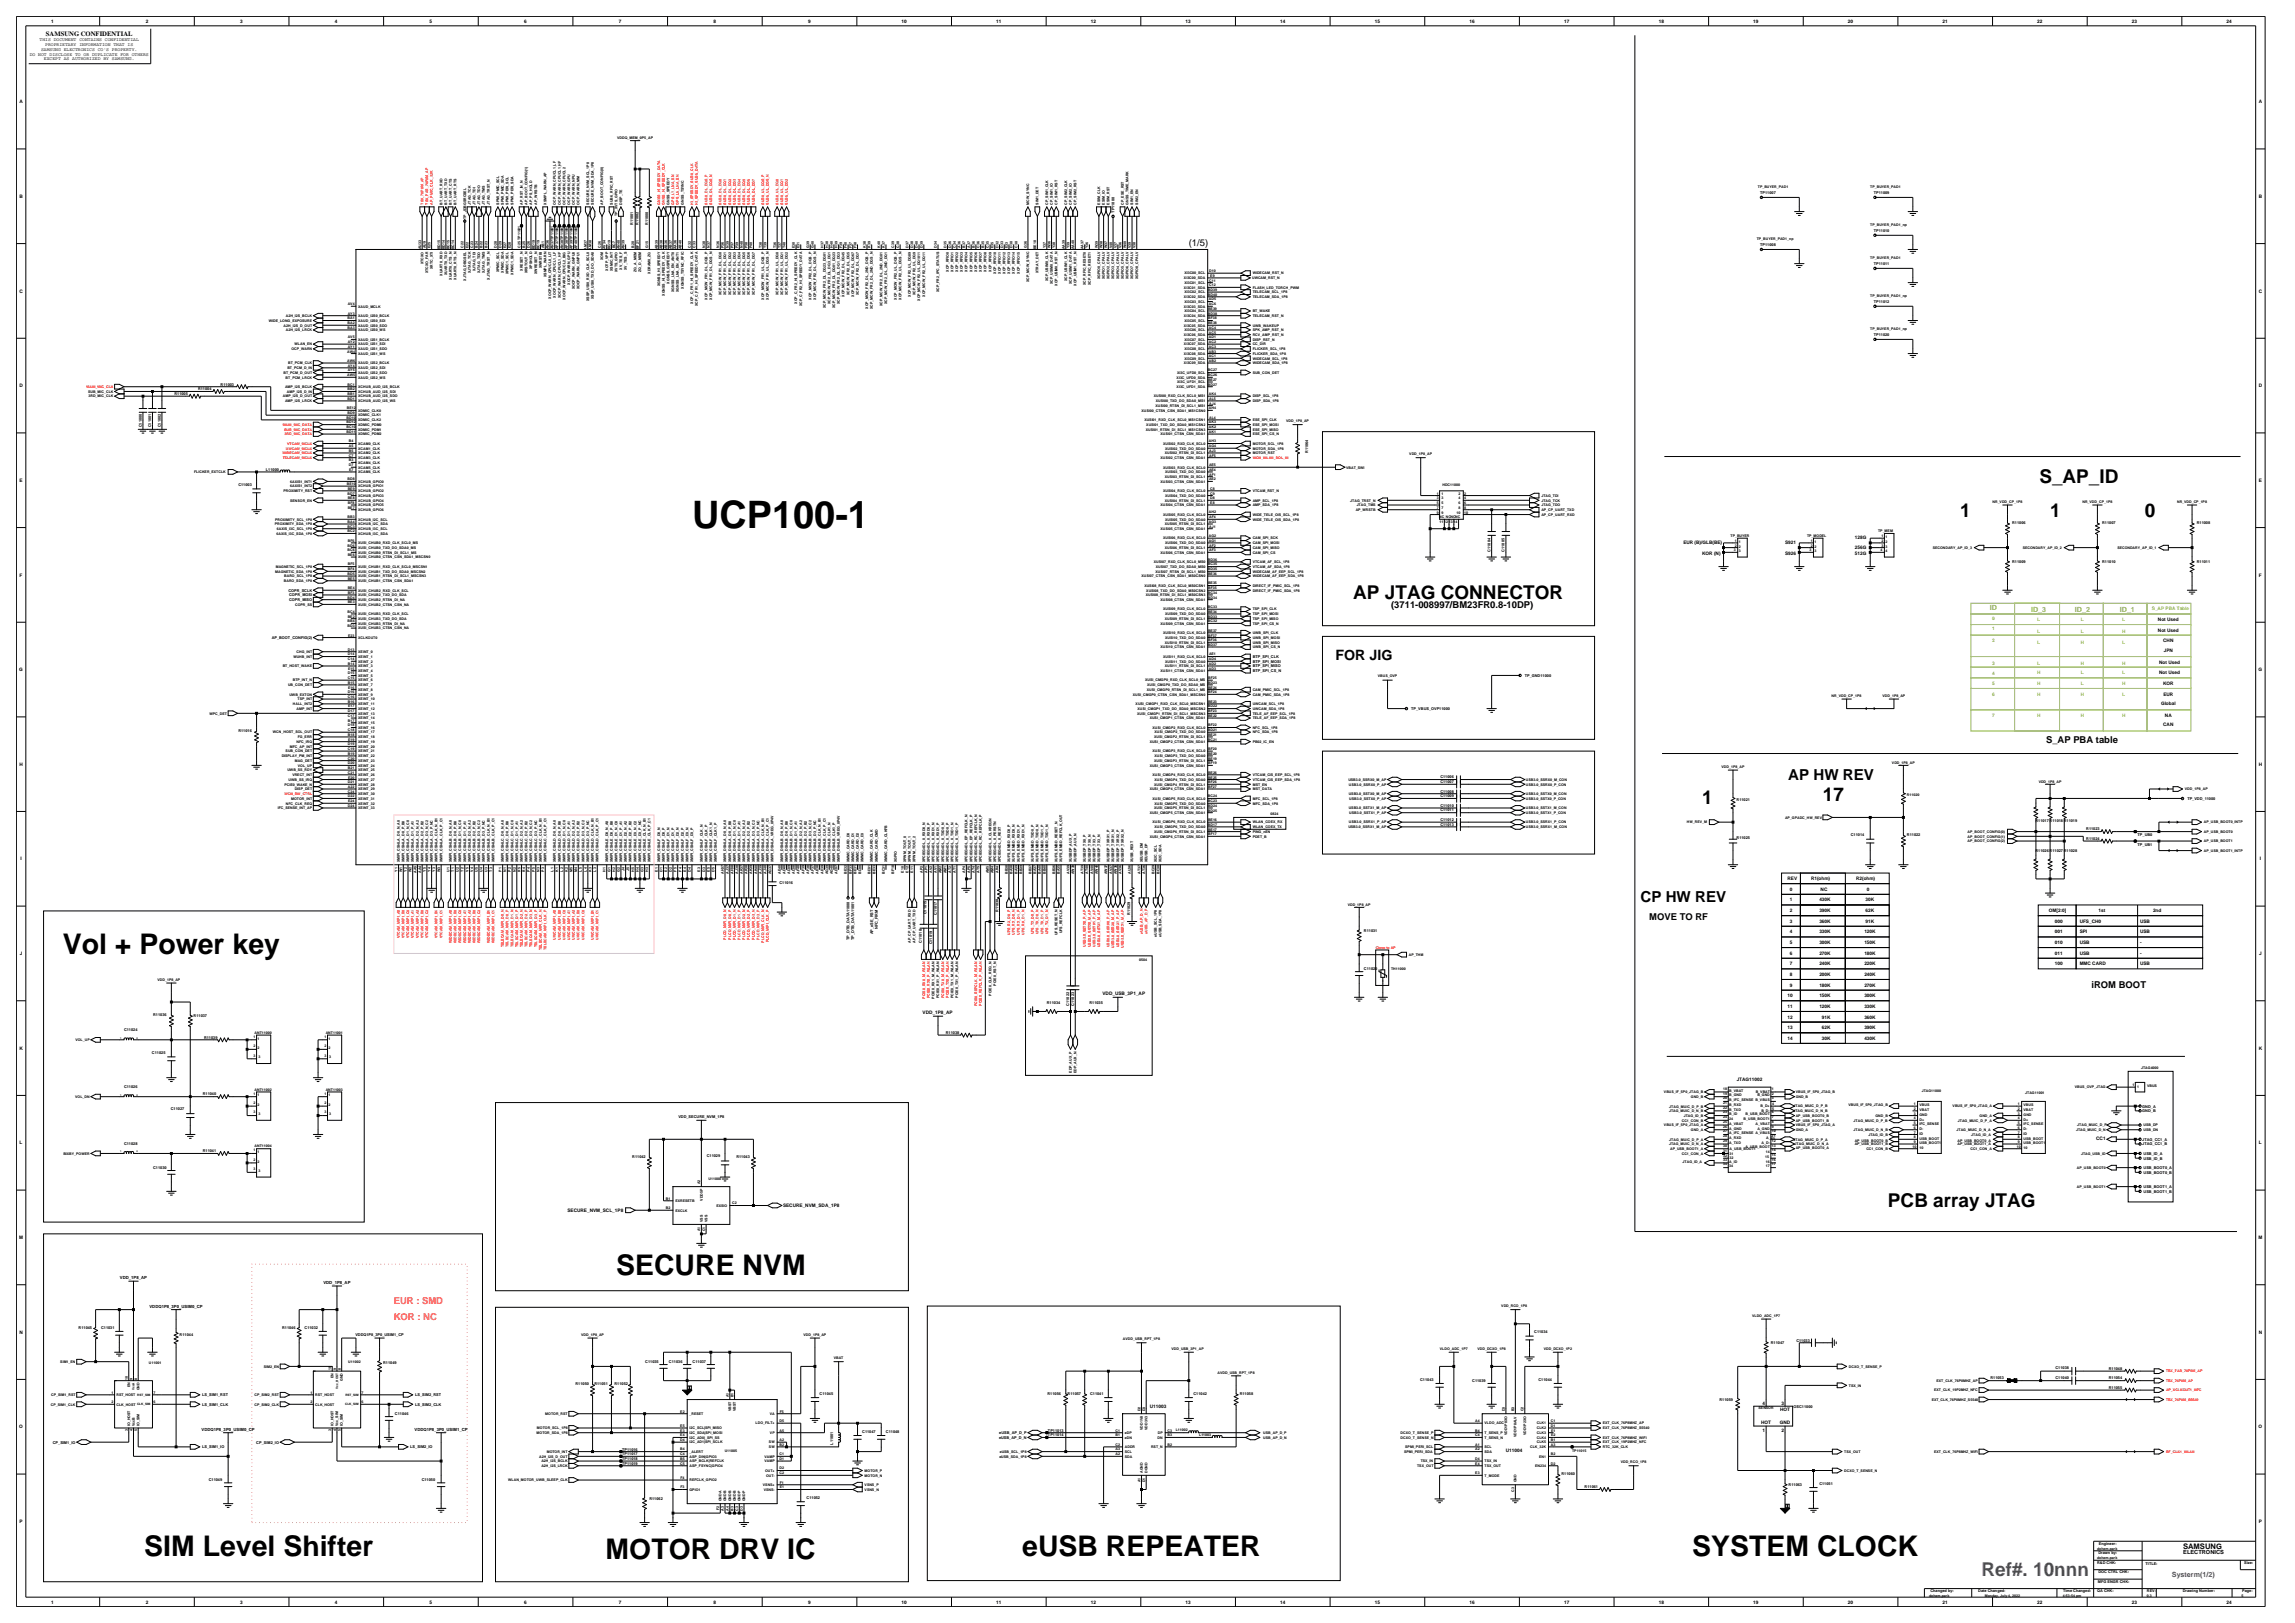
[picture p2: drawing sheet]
<svg xmlns="http://www.w3.org/2000/svg" width="420mm" height="297mm" viewBox="0 0 420 297" stroke-linecap="round" stroke-linejoin="round" font-family="sans-serif">
<defs><g id="words">
<text font-size="6.9" x="126.7" y="96.6">UCP100-1</text>
<g font-size="5.2">
<text x="11.5" y="174.5">Vol + Power key</text>
<text x="112.8" y="233.4">SECURE NVM</text>
<text x="26.4" y="284.8">SIM Level Shifter</text>
<text x="110.8" y="285.3">MOTOR DRV IC</text>
<text x="187.1" y="284.8">eUSB REPEATER</text>
<text x="309.7" y="284.8">SYSTEM CLOCK</text>
</g>
<g font-size="3.5">
<text x="373.2" y="88.3">S_AP_ID</text>
<text x="358.7" y="94.6">1</text>
<text x="375.2" y="94.6">1</text>
<text x="392.5" y="94.6">0</text>
<text x="247.6" y="109.5">AP JTAG CONNECTOR</text>
<text x="311.5" y="147.2">1</text>
<text x="333.6" y="146.5">17</text>
<text x="345.5" y="220.8">PCB array JTAG</text>
</g>
<text font-size="3.5" fill="#00f" x="362.6" y="288.4">Ref#. 10nnn</text>
<g font-size="2.8">
<text x="327.3" y="142.8">AP HW REV</text>
<text x="300.2" y="165.1">CP HW REV</text>
</g>
<text font-size="2.6" x="244.4" y="120.8">FOR JIG</text>
<g font-size="1.7">
<text x="217.6" y="45">(1/5)</text>
<text x="254.6" y="111.2">(3711-008997/BM23FR0.8-10DP)</text>
<text x="374.4" y="135.9">S_AP PBA table</text>
<text x="301.8" y="168.4">MOVE TO RF</text>
<text x="382.8" y="180.7">iROM BOOT</text>
</g>
<g font-size="1.7" fill="#ff7f00">
<text x="72.1" y="238.6">EUR : SMD</text>
<text x="72.1" y="241.6">KOR : NC</text>
</g>
<text font-size="1.4" x="399.5" y="283.4">SAMSUNG</text>
<g font-size="1.3" fill="#99cc32">
<text x="364.1" y="111.7">ID</text>
<text x="371.7" y="111.9">ID_3</text>
<text x="379.7" y="111.9">ID_2</text>
<text x="387.9" y="111.9">ID_1</text>
</g>
<text font-size="1.3" fill="#00f" x="397.5" y="288.6">Systerm(1/2)</text>
<text font-size="1.2" x="8.4" y="6.5">SAMSUNG CONFIDENTIAL</text>
<text font-size="1" x="399.5" y="284.4">ELECTRONICS</text>
<g font-size=".9">
<text x="9.3" y="4.2">1</text>
<text x="26.7" y="4.2">2</text>
<text x="44" y="4.2">3</text>
<text x="61.3" y="4.2">4</text>
<text x="78.6" y="4.2">5</text>
<text x="95.9" y="4.2">6</text>
<text x="113.3" y="4.2">7</text>
<text x="130.6" y="4.2">8</text>
<text x="147.9" y="4.2">9</text>
<text x="165" y="4.2">10</text>
<text x="182.3" y="4.2">11</text>
<text x="199.6" y="4.2">12</text>
<text x="217" y="4.2">13</text>
<text x="234.3" y="4.2">14</text>
<text x="251.6" y="4.2">15</text>
<text x="268.9" y="4.2">16</text>
<text x="286.2" y="4.2">17</text>
<text x="303.6" y="4.2">18</text>
<text x="320.9" y="4.2">19</text>
<text x="338.2" y="4.2">20</text>
<text x="355.5" y="4.2">21</text>
<text x="372.8" y="4.2">22</text>
<text x="390.2" y="4.2">23</text>
<text x="407.5" y="4.2">24</text>
<text x="5.4" y="10.2">DO NOT DISCLOSE TO OR DUPLICATE FOR OTHERS</text>
<text x="7.3" y="7.6">THIS DOCUMENT CONTAINS CONFIDENTIAL</text>
<text x="7.5" y="9.3">SAMSUNG ELECTRONICS CO'S PROPERTY.</text>
<text x="8" y="11">EXCEPT AS AUTHORIZED BY SAMSUNG.</text>
<text x="8.3" y="8.4">PROPRIETARY INFORMATION THAT IS</text>
<text x="3.6" y="18.9">A</text>
<text x="413.4" y="18.9">A</text>
<text x="3.6" y="36.2">B</text>
<text x="413.4" y="36.2">B</text>
<text x="3.6" y="53.5">C</text>
<text x="413.4" y="53.5">C</text>
<text x="3.6" y="70.9">D</text>
<text x="413.4" y="70.9">D</text>
<text x="3.6" y="88.2">E</text>
<text x="413.4" y="88.2">E</text>
<text x="308.1" y="99.6">EUR (B)/GLB(BE)</text>
<text x="311.5" y="101.5">KOR (N)</text>
<text x="326.7" y="101.5">S926</text>
<text x="326.7" y="99.6">S921</text>
<text x="339.5" y="98.7">128G</text>
<text x="339.5" y="101.5">512G</text>
<text x="339.5" y="100.4">256G</text>
<text x="3.6" y="105.5">F</text>
<text x="413.4" y="105.5">F</text>
<text x="394.9" y="113.6">Not Used</text>
<text x="394.9" y="115.6">Not Used</text>
<text x="395.9" y="117.5">CHN</text>
<text x="396" y="119.3">JPN</text>
<text x="3.5" y="122.8">G</text>
<text x="395.2" y="121.4">Not Used</text>
<text x="395.2" y="123.4">Not Used</text>
<text x="395.9" y="125.3">KOR</text>
<text x="413.3" y="122.8">G</text>
<text x="395.5" y="129">Global</text>
<text x="395.9" y="127.3">EUR</text>
<text x="396.2" y="131.2">NA</text>
<text x="395.9" y="132.9">CAN</text>
<text x="3.6" y="140.2">H</text>
<text x="413.4" y="140.2">H</text>
<text x="3.7" y="157.5">I</text>
<text x="327.1" y="161">REV</text>
<text x="331.4" y="161">R1(ohm)</text>
<text x="339.7" y="161">R2(ohm)</text>
<text x="413.5" y="157.5">I</text>
<text x="327.6" y="166.9">2</text>
<text x="327.6" y="163">0</text>
<text x="327.6" y="164.9">1</text>
<text x="333" y="164.9">430K</text>
<text x="333" y="166.9">390K</text>
<text x="333.2" y="163">NC</text>
<text x="341.4" y="164.9">30K</text>
<text x="341.4" y="166.9">62K</text>
<text x="341.6" y="163">0</text>
<text x="375" y="166.9">OM[2:0]</text>
<text x="384.1" y="166.9">1st</text>
<text x="394" y="166.9">2nd</text>
<text x="327.6" y="172.7">5</text>
<text x="327.6" y="168.8">3</text>
<text x="327.6" y="170.8">4</text>
<text x="333" y="168.8">360K</text>
<text x="333" y="172.7">300K</text>
<text x="333" y="170.8">330K</text>
<text x="341.2" y="170.8">120K</text>
<text x="341.2" y="172.7">150K</text>
<text x="341.4" y="168.8">91K</text>
<text x="376" y="168.8">000</text>
<text x="376" y="172.7">010</text>
<text x="376" y="170.8">001</text>
<text x="380.6" y="170.8">SPI</text>
<text x="380.6" y="168.8">UFS_CH0</text>
<text x="380.6" y="172.7">USB</text>
<text x="391.6" y="172.7">-</text>
<text x="391.6" y="170.8">USB</text>
<text x="391.6" y="168.8">USB</text>
<text x="3.6" y="174.8">J</text>
<text x="327.6" y="176.6">7</text>
<text x="327.6" y="178.6">8</text>
<text x="327.6" y="174.7">6</text>
<text x="333" y="176.6">240K</text>
<text x="333" y="174.7">270K</text>
<text x="333" y="178.6">200K</text>
<text x="341.2" y="174.7">180K</text>
<text x="341.2" y="178.6">240K</text>
<text x="341.2" y="176.6">220K</text>
<text x="376" y="174.7">011</text>
<text x="376" y="176.6">100</text>
<text x="380.6" y="176.6">MMC CARD</text>
<text x="380.6" y="174.7">USB</text>
<text x="391.6" y="176.6">USB</text>
<text x="391.6" y="174.7">-</text>
<text x="413.4" y="174.8">J</text>
<text x="168.8" y="185.6">VDD_1P8_AP</text>
<text x="201.8" y="182.1">VDD_USB_3P1_AP</text>
<text x="327.1" y="184.4">11</text>
<text x="327.1" y="182.5">10</text>
<text x="327.6" y="180.5">9</text>
<text x="333" y="182.5">150K</text>
<text x="333" y="180.5">180K</text>
<text x="333" y="184.4">120K</text>
<text x="341.2" y="182.5">300K</text>
<text x="341.2" y="180.5">270K</text>
<text x="341.2" y="184.4">330K</text>
<text x="327.1" y="186.4">12</text>
<text x="327.1" y="188.3">13</text>
<text x="327.1" y="190.3">14</text>
<text x="333.4" y="186.4">91K</text>
<text x="333.4" y="190.3">30K</text>
<text x="333.4" y="188.3">62K</text>
<text x="341.2" y="190.3">430K</text>
<text x="341.2" y="186.4">360K</text>
<text x="341.2" y="188.3">390K</text>
<text x="3.6" y="192.1">K</text>
<text x="317.8" y="197.9">JTAG11002</text>
<text x="413.4" y="192.1">K</text>
<text x="3.6" y="209.4">L</text>
<text x="383.6" y="208.6">CC1</text>
<text x="413.4" y="209.4">L</text>
<text x="103.8" y="221.8">SECURE_NVM_SCL_1P8</text>
<text x="143.3" y="220.9">SECURE_NVM_SDA_1P8</text>
<text x="3.5" y="226.7">M</text>
<text x="413.3" y="226.7">M</text>
<text x="3.6" y="244.1">N</text>
<text x="413.4" y="244.1">N</text>
<text x="210.4" y="257.6">U11003</text>
<text x="322.6" y="257.1">4</text>
<text x="326" y="257.1">3</text>
<text x="3.5" y="261.4">O</text>
<text x="322.3" y="260.6">HOT</text>
<text x="322.6" y="262">1</text>
<text x="325.7" y="260.6">GND</text>
<text x="325.8" y="258.3">HOT</text>
<text x="326" y="262">2</text>
<text x="413.3" y="261.4">O</text>
<text x="275.6" y="265.7">U11004</text>
<text x="3.6" y="278.7">P</text>
<text x="413.4" y="278.7">P</text>
<text x="9.3" y="293.4">1</text>
<text x="26.7" y="293.4">2</text>
<text x="44" y="293.4">3</text>
<text x="61.3" y="293.4">4</text>
<text x="78.6" y="293.4">5</text>
<text x="95.9" y="293.4">6</text>
<text x="113.3" y="293.4">7</text>
<text x="130.6" y="293.4">8</text>
<text x="147.9" y="293.4">9</text>
<text x="165" y="293.4">10</text>
<text x="182.3" y="293.4">11</text>
<text x="199.6" y="293.4">12</text>
<text x="217" y="293.4">13</text>
<text x="234.3" y="293.4">14</text>
<text x="251.6" y="293.4">15</text>
<text x="268.9" y="293.4">16</text>
<text x="286.2" y="293.4">17</text>
<text x="303.6" y="293.4">18</text>
<text x="320.9" y="293.4">19</text>
<text x="338.2" y="293.4">20</text>
<text x="355.5" y="293.4">21</text>
<text x="372.8" y="293.4">22</text>
<text x="390.2" y="293.4">23</text>
<text x="407.5" y="293.4">24</text>
</g>
<g font-size=".9" fill="#99cc32">
<text x="364.6" y="113.4">0</text>
<text x="372.8" y="113.6">L</text>
<text x="380.8" y="113.6">L</text>
<text x="388.4" y="113.6">L</text>
<text x="393.8" y="111.7">S_AP PBA Table</text>
<text x="364.6" y="115.4">1</text>
<text x="364.6" y="117.5">2</text>
<text x="372.8" y="117.8">L</text>
<text x="372.8" y="115.8">L</text>
<text x="380.8" y="115.8">L</text>
<text x="380.8" y="117.8">H</text>
<text x="388.4" y="117.8">L</text>
<text x="388.4" y="115.8">H</text>
<text x="364.6" y="125.3">5</text>
<text x="364.6" y="121.6">3</text>
<text x="364.6" y="123.6">4</text>
<text x="372.8" y="123.4">H</text>
<text x="372.8" y="125.3">H</text>
<text x="372.8" y="121.6">L</text>
<text x="380.8" y="123.4">L</text>
<text x="380.8" y="121.6">H</text>
<text x="380.8" y="125.3">L</text>
<text x="388.4" y="125.3">H</text>
<text x="388.4" y="121.6">H</text>
<text x="388.4" y="123.4">L</text>
<text x="364.6" y="127.3">6</text>
<text x="364.6" y="131.2">7</text>
<text x="372.8" y="127.3">H</text>
<text x="372.8" y="131.2">H</text>
<text x="380.8" y="127.3">H</text>
<text x="380.8" y="131.2">H</text>
<text x="388.4" y="131.2">H</text>
<text x="388.4" y="127.3">L</text>
</g>
<g font-size=".8">
<text x="21.9" y="234.1">VDD_1P8_AP</text>
<text x="27.4" y="239.3">VDDQ1P8_3P0_USIM0_CP</text>
<text x="59.2" y="234.9">VDD_1P8_AP</text>
<text x="36.9" y="261.8">VDDQ1P8_3P0_USIM0_CP</text>
<text x="75.9" y="261.8">VDDQ1P8_3P0_USIM1_CP</text>
</g>
<g font-size=".7">
<text x="113" y="25.4">VDDQ_MEM_0P5_AP</text>
<text x="321.7" y="34.4">TP_BUYER_PAD1</text>
<text x="322.1" y="35.5">TP11007</text>
<text x="342.3" y="34.4">TP_BUYER_PAD1</text>
<text x="342.9" y="35.5">TP11009</text>
<text x="81" y="37.4" transform="rotate(-90 81 37.4)">BT_UART_RXD</text>
<text x="81.8" y="37.4" transform="rotate(-90 81.8 37.4)">BT_UART_TXD</text>
<text x="82.7" y="37.4" transform="rotate(-90 82.7 37.4)">BT_UART_CTS</text>
<text x="83.6" y="37.4" transform="rotate(-90 83.6 37.4)">BT_UART_RTS</text>
<text x="85.3" y="40.1" transform="rotate(-90 85.3 40.1)">TP_JDBGSRCSEL</text>
<text x="86.2" y="37.4" transform="rotate(-90 86.2 37.4)">JTAG_TCK</text>
<text x="87" y="37.4" transform="rotate(-90 87 37.4)">JTAG_TDI</text>
<text x="87.9" y="37.4" transform="rotate(-90 87.9 37.4)">JTAG_TDO</text>
<text x="88.7" y="37.4" transform="rotate(-90 88.7 37.4)">JTAG_TMS</text>
<text x="89.6" y="37.4" transform="rotate(-90 89.6 37.4)">JTAG_TRST_N</text>
<text x="91.4" y="37.4" transform="rotate(-90 91.4 37.4)">SPMI_PMIC_SCL</text>
<text x="92.2" y="37.4" transform="rotate(-90 92.2 37.4)">SPMI_PMIC_SDA</text>
<text x="93.1" y="37.4" transform="rotate(-90 93.1 37.4)">SPMI_PERI_SCL</text>
<text x="93.9" y="37.4" transform="rotate(-90 93.9 37.4)">SPMI_PERI_SDA</text>
<text x="95.7" y="37.4" transform="rotate(-90 95.7 37.4)">AP_RST_IN_N</text>
<text x="96.5" y="37.4" transform="rotate(-90 96.5 37.4)">AP_BOOT_CONFIG(1)</text>
<text x="97.4" y="37.4" transform="rotate(-90 97.4 37.4)">AP_PS_HOLD</text>
<text x="98.3" y="37.4" transform="rotate(-90 98.3 37.4)">AP_WRSTB</text>
<text x="100" y="37.4" transform="rotate(-90 100 37.4)">XSMPL_WARN_AP</text>
<text x="101.7" y="37.4" transform="rotate(-90 101.7 37.4)">OCP_WARN_CPUCL1_LF</text>
<text x="102.6" y="37.4" transform="rotate(-90 102.6 37.4)">OCP_WARN_CPUCL1_HF</text>
<text x="103.5" y="37.4" transform="rotate(-90 103.5 37.4)">OCP_WARN_CPUCL2</text>
<text x="104.3" y="37.4" transform="rotate(-90 104.3 37.4)">OCP_WARN_GPU</text>
<text x="105.2" y="37.4" transform="rotate(-90 105.2 37.4)">OCP_WARN_NPU</text>
<text x="106.1" y="37.4" transform="rotate(-90 106.1 37.4)">OCP_WARN_MM</text>
<text x="107.8" y="37.4" transform="rotate(-90 107.8 37.4)">SECURE_NVM_SCL_1P8</text>
<text x="108.7" y="37.4" transform="rotate(-90 108.7 37.4)">SECURE_NVM_SDA_1P8</text>
<text x="110.4" y="37.4" transform="rotate(-90 110.4 37.4)">AP_BOOT_CONFIG(0)</text>
<text x="112.1" y="37.4" transform="rotate(-90 112.1 37.4)">SUB6_RFIC_RST</text>
<text x="113" y="39.5" transform="rotate(-90 113 39.5)">TP_XVTS_GPIO</text>
<text x="113.9" y="37.4" transform="rotate(-90 113.9 37.4)">DISP_TE</text>
<text x="115.9" y="41.2" transform="rotate(-90 115.9 41.2)">R11001</text>
<text x="116.9" y="41.2" transform="rotate(-90 116.9 41.2)">R11002</text>
<text x="118.6" y="41.2" transform="rotate(-90 118.6 41.2)">R11000</text>
<text x="122.5" y="37.4" transform="rotate(-90 122.5 37.4)">GNSS_SPEEDY</text>
<text x="125.1" y="37.4" transform="rotate(-90 125.1 37.4)">GNSS_TSYNC</text>
<text x="188.4" y="37.4" transform="rotate(-90 188.4 37.4)">MCW_SYNC</text>
<text x="190.1" y="37.4" transform="rotate(-90 190.1 37.4)">SIM1_DET</text>
<text x="191.8" y="37.4" transform="rotate(-90 191.8 37.4)">CP_SIM1_CLK</text>
<text x="192.7" y="37.4" transform="rotate(-90 192.7 37.4)">CP_SIM1_IO</text>
<text x="193.5" y="37.4" transform="rotate(-90 193.5 37.4)">CP_SIM1_RST</text>
<text x="195.3" y="37.4" transform="rotate(-90 195.3 37.4)">CP_SIM2_CLK</text>
<text x="196.1" y="37.4" transform="rotate(-90 196.1 37.4)">CP_SIM2_IO</text>
<text x="197" y="37.4" transform="rotate(-90 197 37.4)">CP_SIM2_RST</text>
<text x="201.3" y="37.4" transform="rotate(-90 201.3 37.4)">ESIM_CLK</text>
<text x="202.2" y="37.4" transform="rotate(-90 202.2 37.4)">ESIM_IO</text>
<text x="203.1" y="37.4" transform="rotate(-90 203.1 37.4)">ESIM_RST</text>
<text x="203.9" y="38.9" transform="rotate(-90 203.9 38.9)">TP11000</text>
<text x="205.7" y="37.4" transform="rotate(-90 205.7 37.4)">CP_ESE_RST</text>
<text x="206.5" y="37.4" transform="rotate(-90 206.5 37.4)">GNSS_TIME_MARK</text>
<text x="207.4" y="37.4" transform="rotate(-90 207.4 37.4)">SIM1_EN</text>
<text x="208.3" y="37.4" transform="rotate(-90 208.3 37.4)">SIM2_EN</text>
<text x="342.3" y="41.3">TP_BUYER_PAD1_np</text>
<text x="77.1" y="45.6" transform="rotate(-90 77.1 45.6)">AU33</text>
<text x="77.9" y="45.4" transform="rotate(-90 77.9 45.4)">AU9</text>
<text x="78.8" y="45.4" transform="rotate(-90 78.8 45.4)">E25</text>
<text x="80.5" y="45.6" transform="rotate(-90 80.5 45.6)">BD15</text>
<text x="81.4" y="45.6" transform="rotate(-90 81.4 45.6)">BD14</text>
<text x="82.3" y="45.6" transform="rotate(-90 82.3 45.6)">BC15</text>
<text x="83.1" y="45.6" transform="rotate(-90 83.1 45.6)">BC14</text>
<text x="84.8" y="45.4" transform="rotate(-90 84.8 45.4)">C22</text>
<text x="85.7" y="45.4" transform="rotate(-90 85.7 45.4)">E22</text>
<text x="86.6" y="45.4" transform="rotate(-90 86.6 45.4)">C23</text>
<text x="87.5" y="45.4" transform="rotate(-90 87.5 45.4)">B24</text>
<text x="88.3" y="45.4" transform="rotate(-90 88.3 45.4)">B22</text>
<text x="89.2" y="45.4" transform="rotate(-90 89.2 45.4)">B23</text>
<text x="90.9" y="45.4" transform="rotate(-90 90.9 45.4)">D28</text>
<text x="91.8" y="45.4" transform="rotate(-90 91.8 45.4)">D29</text>
<text x="92.6" y="45.4" transform="rotate(-90 92.6 45.4)">E27</text>
<text x="93.5" y="45.4" transform="rotate(-90 93.5 45.4)">E28</text>
<text x="95.3" y="45.4" transform="rotate(-90 95.3 45.4)">C25 TP11021</text>
<text x="96.1" y="45.4" transform="rotate(-90 96.1 45.4)">B25</text>
<text x="97" y="45.4" transform="rotate(-90 97 45.4)">D26</text>
<text x="97.8" y="45.6" transform="rotate(-90 97.8 45.6)">BD19</text>
<text x="98.7" y="45.6" transform="rotate(-90 98.7 45.6)">BC19</text>
<text x="99.6" y="45.4" transform="rotate(-90 99.6 45.4)">AB1</text>
<text x="100.4" y="45.6" transform="rotate(-90 100.4 45.6)">AN36</text>
<text x="101.3" y="45.6" transform="rotate(-90 101.3 45.6)">AN37TP11001</text>
<text x="102.2" y="45.6" transform="rotate(-90 102.2 45.6)">AP37TP11002</text>
<text x="103.1" y="45.6" transform="rotate(-90 103.1 45.6)">AN38TP11003</text>
<text x="103.9" y="45.6" transform="rotate(-90 103.9 45.6)">AP38TP11004</text>
<text x="104.8" y="45.6" transform="rotate(-90 104.8 45.6)">AP39TP11005</text>
<text x="105.6" y="45.6" transform="rotate(-90 105.6 45.6)">AP40TP11006</text>
<text x="107.4" y="45.7" transform="rotate(-90 107.4 45.7)">AM37</text>
<text x="108.2" y="45.7" transform="rotate(-90 108.2 45.7)">AM38</text>
<text x="110" y="45.4" transform="rotate(-90 110 45.4)">C26</text>
<text x="110.4" y="47.6" transform="rotate(-90 110.4 47.6)">XOM</text>
<text x="110.8" y="45.6" transform="rotate(-90 110.8 45.6)">AV34</text>
<text x="111.7" y="45.6" transform="rotate(-90 111.7 45.6)">BG19</text>
<text x="112.6" y="45.4" transform="rotate(-90 112.6 45.4)">BC7</text>
<text x="113.4" y="45.6" transform="rotate(-90 113.4 45.6)">AN40</text>
<text x="114.3" y="45.6" transform="rotate(-90 114.3 45.6)">AN39</text>
<text x="116" y="45.4" transform="rotate(-90 116 45.4)">B20</text>
<text x="116.9" y="45.6" transform="rotate(-90 116.9 45.6)">BF21</text>
<text x="118.6" y="45.4" transform="rotate(-90 118.6 45.4)">G15</text>
<text x="120.4" y="45.6" transform="rotate(-90 120.4 45.6)">AB39</text>
<text x="121.2" y="45.6" transform="rotate(-90 121.2 45.6)">AB38</text>
<text x="122.1" y="45.6" transform="rotate(-90 122.1 45.6)">AB36</text>
<text x="123" y="45.6" transform="rotate(-90 123 45.6)">AB37</text>
<text x="123.8" y="45.6" transform="rotate(-90 123.8 45.6)">AA36</text>
<text x="124.7" y="45.6" transform="rotate(-90 124.7 45.6)">AB40</text>
<text x="126.4" y="45.4" transform="rotate(-90 126.4 45.4)">C32</text>
<text x="127.3" y="45.4" transform="rotate(-90 127.3 45.4)">C33</text>
<text x="129" y="45.4" transform="rotate(-90 129 45.4)">N38</text>
<text x="129.9" y="45.4" transform="rotate(-90 129.9 45.4)">N37</text>
<text x="131.6" y="45.4" transform="rotate(-90 131.6 45.4)">N36</text>
<text x="132.5" y="45.4" transform="rotate(-90 132.5 45.4)">P36</text>
<text x="133.4" y="45.4" transform="rotate(-90 133.4 45.4)">N39</text>
<text x="134.2" y="45.4" transform="rotate(-90 134.2 45.4)">P37</text>
<text x="135.1" y="45.4" transform="rotate(-90 135.1 45.4)">P39</text>
<text x="135.9" y="45.4" transform="rotate(-90 135.9 45.4)">N40</text>
<text x="136.8" y="45.4" transform="rotate(-90 136.8 45.4)">P38</text>
<text x="137.7" y="45.4" transform="rotate(-90 137.7 45.4)">P40</text>
<text x="139.4" y="45.3" transform="rotate(-90 139.4 45.3)">T38</text>
<text x="140.3" y="45.3" transform="rotate(-90 140.3 45.3)">T39</text>
<text x="142" y="45.3" transform="rotate(-90 142 45.3)">T36</text>
<text x="142.9" y="45.3" transform="rotate(-90 142.9 45.3)">T37</text>
<text x="143.7" y="45.3" transform="rotate(-90 143.7 45.3)">T40</text>
<text x="145.5" y="45.4" transform="rotate(-90 145.5 45.4)">E30</text>
<text x="146.3" y="45.4" transform="rotate(-90 146.3 45.4)">E31</text>
<text x="148.1" y="45.4" transform="rotate(-90 148.1 45.4)">G39</text>
<text x="148.9" y="45.4" transform="rotate(-90 148.9 45.4)">G40</text>
<text x="150.7" y="45.4" transform="rotate(-90 150.7 45.4)">H37</text>
<text x="151.5" y="45.4" transform="rotate(-90 151.5 45.4)">H38</text>
<text x="152.4" y="45.4" transform="rotate(-90 152.4 45.4)">H40</text>
<text x="153.3" y="45.4" transform="rotate(-90 153.3 45.4)">H39</text>
<text x="154.1" y="45.3" transform="rotate(-90 154.1 45.3)">F39</text>
<text x="155" y="45.3" transform="rotate(-90 155 45.3)">F40</text>
<text x="155.9" y="45.3" transform="rotate(-90 155.9 45.3)">F37</text>
<text x="156.7" y="45.3" transform="rotate(-90 156.7 45.3)">F38</text>
<text x="158.5" y="45.4" transform="rotate(-90 158.5 45.4)">K38</text>
<text x="159.3" y="45.4" transform="rotate(-90 159.3 45.4)">K39</text>
<text x="161.1" y="45.4" transform="rotate(-90 161.1 45.4)">K40</text>
<text x="161.9" y="45.4" transform="rotate(-90 161.9 45.4)">K37</text>
<text x="163.7" y="45.4" transform="rotate(-90 163.7 45.4)">C39</text>
<text x="164.5" y="45.4" transform="rotate(-90 164.5 45.4)">C38</text>
<text x="166.3" y="45.4" transform="rotate(-90 166.3 45.4)">D37</text>
<text x="167.1" y="45.4" transform="rotate(-90 167.1 45.4)">D38</text>
<text x="168" y="45.4" transform="rotate(-90 168 45.4)">D40</text>
<text x="168.9" y="45.4" transform="rotate(-90 168.9 45.4)">D39</text>
<text x="171.5" y="45.4" transform="rotate(-90 171.5 45.4)">D34</text>
<text x="173.2" y="45.4" transform="rotate(-90 173.2 45.4)">D35</text>
<text x="174.1" y="45.4" transform="rotate(-90 174.1 45.4)">D36</text>
<text x="174.9" y="45.4" transform="rotate(-90 174.9 45.4)">C34</text>
<text x="175.8" y="45.4" transform="rotate(-90 175.8 45.4)">A36</text>
<text x="176.7" y="45.4" transform="rotate(-90 176.7 45.4)">B37</text>
<text x="177.5" y="45.4" transform="rotate(-90 177.5 45.4)">A37</text>
<text x="178.4" y="45.4" transform="rotate(-90 178.4 45.4)">B36</text>
<text x="179.3" y="45.4" transform="rotate(-90 179.3 45.4)">C36</text>
<text x="180.1" y="45.4" transform="rotate(-90 180.1 45.4)">B35</text>
<text x="181" y="45.4" transform="rotate(-90 181 45.4)">C35</text>
<text x="181.8" y="45.4" transform="rotate(-90 181.8 45.4)">E35</text>
<text x="182.7" y="45.4" transform="rotate(-90 182.7 45.4)">D32</text>
<text x="183.6" y="45.4" transform="rotate(-90 183.6 45.4)">D33</text>
<text x="184.5" y="45.4" transform="rotate(-90 184.5 45.4)">E33</text>
<text x="185.3" y="45.4" transform="rotate(-90 185.3 45.4)">D30</text>
<text x="186.2" y="45.4" transform="rotate(-90 186.2 45.4)">C30</text>
<text x="187.9" y="45.4" transform="rotate(-90 187.9 45.4)">G36</text>
<text x="189.6" y="45.6" transform="rotate(-90 189.6 45.6)">BE18</text>
<text x="191.4" y="45.4" transform="rotate(-90 191.4 45.4)">Y37</text>
<text x="192.3" y="45.5" transform="rotate(-90 192.3 45.5)">W36</text>
<text x="193.1" y="45.4" transform="rotate(-90 193.1 45.4)">Y38</text>
<text x="194.8" y="45.6" transform="rotate(-90 194.8 45.6)">AA39</text>
<text x="195.7" y="45.4" transform="rotate(-90 195.7 45.4)">Y39</text>
<text x="196.6" y="45.6" transform="rotate(-90 196.6 45.6)">AA40</text>
<text x="198.3" y="45.6" transform="rotate(-90 198.3 45.6)">AA37</text>
<text x="199.2" y="45.4" transform="rotate(-90 199.2 45.4)">Y36</text>
<text x="200.9" y="45.5" transform="rotate(-90 200.9 45.5)">W39</text>
<text x="201.8" y="45.5" transform="rotate(-90 201.8 45.5)">W38</text>
<text x="202.6" y="45.5" transform="rotate(-90 202.6 45.5)">W37</text>
<text x="203.5" y="45.4" transform="rotate(-90 203.5 45.4)">V40</text>
<text x="204.4" y="45.4" transform="rotate(-90 204.4 45.4)">V37</text>
<text x="205.2" y="45.4" transform="rotate(-90 205.2 45.4)">V36</text>
<text x="206.1" y="45.5" transform="rotate(-90 206.1 45.5)">W40</text>
<text x="207" y="45.4" transform="rotate(-90 207 45.4)">V39</text>
<text x="207.8" y="45.4" transform="rotate(-90 207.8 45.4)">V38</text>
<text x="321.5" y="43.9">TP_BUYER_PAD1_np</text>
<text x="322.1" y="45">TP11008</text>
<text x="342.3" y="47.4">TP_BUYER_PAD1</text>
<text x="342.9" y="42.4">TP11010</text>
<text x="77.5" y="48.3" transform="rotate(-90 77.5 48.3)">XTCXO</text>
<text x="78.4" y="50" transform="rotate(-90 78.4 50)">XTCXO_FAR</text>
<text x="79.2" y="49.2" transform="rotate(-90 79.2 49.2)">XRTC_XTI</text>
<text x="81" y="50.4" transform="rotate(-90 81 50.4)">XUART0_RXD</text>
<text x="81.8" y="50.4" transform="rotate(-90 81.8 50.4)">XUART0_TXD</text>
<text x="82.7" y="51.2" transform="rotate(-90 82.7 51.2)">XUART0_CTS_N</text>
<text x="83.6" y="51.2" transform="rotate(-90 83.6 51.2)">XUART0_RTS_N</text>
<text x="85.3" y="51.3" transform="rotate(-90 85.3 51.3)">XJTAG_DBGSEL</text>
<text x="86.2" y="50" transform="rotate(-90 86.2 50)">XJTAG_TCK</text>
<text x="87" y="49.7" transform="rotate(-90 87 49.7)">XJTAG_TDI</text>
<text x="87.9" y="50" transform="rotate(-90 87.9 50)">XJTAG_TDO</text>
<text x="88.7" y="50" transform="rotate(-90 88.7 50)">XJTAG_TMS</text>
<text x="89.6" y="51.2" transform="rotate(-90 89.6 51.2)">XJTAG_TRST_N</text>
<text x="91.4" y="49.8" transform="rotate(-90 91.4 49.8)">XPMIC_SCL</text>
<text x="92.2" y="49.9" transform="rotate(-90 92.2 49.9)">XPMIC_SDA</text>
<text x="93.1" y="50.2" transform="rotate(-90 93.1 50.2)">XPMIC1_SCL</text>
<text x="93.9" y="50.3" transform="rotate(-90 93.9 50.3)">XPMIC1_SDA</text>
<text x="95.7" y="49.5" transform="rotate(-90 95.7 49.5)">XRESET_N</text>
<text x="96.5" y="50" transform="rotate(-90 96.5 50)">XRSTOUT_N</text>
<text x="97.4" y="49.2" transform="rotate(-90 97.4 49.2)">XPSHOLD</text>
<text x="98.3" y="50.2" transform="rotate(-90 98.3 50.2)">XWRESET_N</text>
<text x="99.2" y="49.1" transform="rotate(-90 99.2 49.1)">XWRSTBI</text>
<text x="100" y="50.7" transform="rotate(-90 100 50.7)">XSMPL_WARN</text>
<text x="104.3" y="52.1" transform="rotate(-90 104.3 52.1)">XOCP_WARN_GPU</text>
<text x="105.2" y="52.9" transform="rotate(-90 105.2 52.9)">XOCP_WARN_GNPU0</text>
<text x="106.1" y="52.9" transform="rotate(-90 106.1 52.9)">XOCP_WARN_GNPU1</text>
<text x="111.3" y="49.5" transform="rotate(-90 111.3 49.5)">XOTP_VPP</text>
<text x="112.1" y="49.6" transform="rotate(-90 112.1 49.6)">XSMIC_INT</text>
<text x="113" y="49.8" transform="rotate(-90 113 49.8)">XVTS_GPIO</text>
<text x="113.9" y="49.4" transform="rotate(-90 113.9 49.4)">XV_TES_F</text>
<text x="114.7" y="49.4" transform="rotate(-90 114.7 49.4)">XV_TES_S</text>
<text x="116.5" y="49.7" transform="rotate(-90 116.5 49.7)">ZQ_A_MEM</text>
<text x="117.3" y="49.7" transform="rotate(-90 117.3 49.7)">ZQ_D_MEM</text>
<text x="119.1" y="50.1" transform="rotate(-90 119.1 50.1)">XDRAM0_ZQ</text>
<text x="120.8" y="52.4" transform="rotate(-90 120.8 52.4)">XGNSS_HI_SPEEDY</text>
<text x="122.5" y="51.9" transform="rotate(-90 122.5 51.9)">XGNSS_GSPEEDY</text>
<text x="123.4" y="53.4" transform="rotate(-90 123.4 53.4)">XGNSS_LNA_EN_ANT0</text>
<text x="124.3" y="53.4" transform="rotate(-90 124.3 53.4)">XGNSS_LNA_EN_ANT1</text>
<text x="125.1" y="52.8" transform="rotate(-90 125.1 52.8)">XGNSS_TSYNC_RFIC</text>
<text x="132" y="54" transform="rotate(-90 132 54)">XCP_MCW_FR1_DL_DQ0</text>
<text x="132.9" y="54" transform="rotate(-90 132.9 54)">XCP_MCW_FR1_DL_DQ1</text>
<text x="133.8" y="54" transform="rotate(-90 133.8 54)">XCP_MCW_FR1_DL_DQ2</text>
<text x="134.7" y="54" transform="rotate(-90 134.7 54)">XCP_MCW_FR1_DL_DQ3</text>
<text x="135.5" y="54" transform="rotate(-90 135.5 54)">XCP_MCW_FR1_DL_DQ4</text>
<text x="136.4" y="54" transform="rotate(-90 136.4 54)">XCP_MCW_FR1_DL_DQ5</text>
<text x="137.3" y="54" transform="rotate(-90 137.3 54)">XCP_MCW_FR1_DL_DQ6</text>
<text x="138.1" y="54" transform="rotate(-90 138.1 54)">XCP_MCW_FR1_DL_DQ7</text>
<text x="142.5" y="54" transform="rotate(-90 142.5 54)">XCP_MCW_FR1_UL_DQ0</text>
<text x="143.3" y="54" transform="rotate(-90 143.3 54)">XCP_MCW_FR1_UL_DQ1</text>
<text x="144.2" y="54" transform="rotate(-90 144.2 54)">XCP_MCW_FR1_UL_DQ2</text>
<text x="155.4" y="54" transform="rotate(-90 155.4 54)">XCP_MCW_FR2_DL_DQ5</text>
<text x="157.2" y="54" transform="rotate(-90 157.2 54)">XCP_MCW_FR2_DL_DQ7</text>
<text x="167.6" y="54" transform="rotate(-90 167.6 54)">XCP_MCW_FR2_UL_DQ9</text>
<text x="171.9" y="53.5" transform="rotate(-90 171.9 53.5)">XCP_FR2_IPC_STATUS</text>
<text x="173.6" y="49.7" transform="rotate(-90 173.6 49.7)">XCP_RFIO0</text>
<text x="174.5" y="49.7" transform="rotate(-90 174.5 49.7)">XCP_RFIO1</text>
<text x="175.4" y="49.7" transform="rotate(-90 175.4 49.7)">XCP_RFIO2</text>
<text x="176.2" y="49.7" transform="rotate(-90 176.2 49.7)">XCP_RFIO3</text>
<text x="177.1" y="49.7" transform="rotate(-90 177.1 49.7)">XCP_RFIO4</text>
<text x="178" y="49.7" transform="rotate(-90 178 49.7)">XCP_RFIO5</text>
<text x="178.8" y="49.7" transform="rotate(-90 178.8 49.7)">XCP_RFIO6</text>
<text x="179.7" y="49.7" transform="rotate(-90 179.7 49.7)">XCP_RFIO7</text>
<text x="180.6" y="49.7" transform="rotate(-90 180.6 49.7)">XCP_RFIO8</text>
<text x="181.4" y="49.7" transform="rotate(-90 181.4 49.7)">XCP_RFIO9</text>
<text x="182.3" y="50.1" transform="rotate(-90 182.3 50.1)">XCP_RFIO10</text>
<text x="183.1" y="50.1" transform="rotate(-90 183.1 50.1)">XCP_RFIO11</text>
<text x="184" y="50.1" transform="rotate(-90 184 50.1)">XCP_RFIO12</text>
<text x="184.9" y="50.1" transform="rotate(-90 184.9 50.1)">XCP_RFIO13</text>
<text x="185.7" y="50.1" transform="rotate(-90 185.7 50.1)">XCP_RFIO14</text>
<text x="186.6" y="50.1" transform="rotate(-90 186.6 50.1)">XCP_RFIO15</text>
<text x="188.4" y="51.6" transform="rotate(-90 188.4 51.6)">XCP_MCW_SYNC</text>
<text x="190.1" y="50" transform="rotate(-90 190.1 50)">XTRAY_DET</text>
<text x="191.8" y="51.5" transform="rotate(-90 191.8 51.5)">XCP_USIM0_CLK</text>
<text x="192.7" y="52" transform="rotate(-90 192.7 52)">XCP_USIM0_DATA</text>
<text x="193.5" y="52.3" transform="rotate(-90 193.5 52.3)">XCP_USIM0_RST_N</text>
<text x="195.3" y="51.5" transform="rotate(-90 195.3 51.5)">XCP_USIM1_CLK</text>
<text x="196.1" y="52" transform="rotate(-90 196.1 52)">XCP_USIM1_DATA</text>
<text x="197" y="52.3" transform="rotate(-90 197 52.3)">XCP_USIM1_RST_N</text>
<text x="198.7" y="52.2" transform="rotate(-90 198.7 52.2)">XCP_RFIC_RESET0</text>
<text x="199.6" y="52.2" transform="rotate(-90 199.6 52.2)">XCP_RFIC_RESET1</text>
<text x="201.3" y="51.1" transform="rotate(-90 201.3 51.1)">XGPIO0_CPALV</text>
<text x="202.2" y="51.1" transform="rotate(-90 202.2 51.1)">XGPIO1_CPALV</text>
<text x="203.1" y="51.1" transform="rotate(-90 203.1 51.1)">XGPIO2_CPALV</text>
<text x="203.9" y="51.1" transform="rotate(-90 203.9 51.1)">XGPIO3_CPALV</text>
<text x="204.8" y="51.1" transform="rotate(-90 204.8 51.1)">XGPIO4_CPALV</text>
<text x="205.7" y="51.1" transform="rotate(-90 205.7 51.1)">XGPIO5_CPALV</text>
<text x="206.5" y="51.1" transform="rotate(-90 206.5 51.1)">XGPIO6_CPALV</text>
<text x="207.4" y="51.1" transform="rotate(-90 207.4 51.1)">XGPIO7_CPALV</text>
<text x="208.3" y="51.1" transform="rotate(-90 208.3 51.1)">XGPIO8_CPALV</text>
<text x="216.7" y="51.1">XI3C00_SDA</text>
<text x="216.7" y="52.8">XI3C01_SDA</text>
<text x="216.7" y="50.2">XI3C00_SCL</text>
<text x="216.7" y="52">XI3C01_SCL</text>
<text x="216.7" y="53.7">XI3C02_SCL</text>
<text x="221.1" y="53.2">BD39</text>
<text x="221.3" y="49.8">D10</text>
<text x="221.3" y="51.5">C11</text>
<text x="221.3" y="52.4">C12</text>
<text x="221.5" y="50.6">E9</text>
<text x="229.2" y="51.1">UWCAM_RST_N</text>
<text x="229.3" y="53.7">TELECAM_SCL_1P8</text>
<text x="229.3" y="52.8">FLASH_LED_TORCH_PWM</text>
<text x="229.3" y="50.2">WIDECAM_RST_N</text>
<text x="342.9" y="48.5">TP11011</text>
<text x="49.2" y="58.9">WIDE_LONG_EXPOSURE</text>
<text x="51.9" y="59.7">A2H_I2S_D_OUT</text>
<text x="52.3" y="58">A2H_I2S_BCLK</text>
<text x="63.6" y="58.4">BA1</text>
<text x="63.6" y="59.3">BA2</text>
<text x="63.6" y="57.6">AY3</text>
<text x="63.6" y="55.8">AV4</text>
<text x="65.6" y="58.9">XAUD_I2S0_SDI</text>
<text x="65.6" y="59.7">XAUD_I2S0_SDO</text>
<text x="65.6" y="58">XAUD_I2S0_BCLK</text>
<text x="65.6" y="56.3">XAUD_MCLK</text>
<text x="100.9" y="54.6" transform="rotate(-90 100.9 54.6)">XOCP_WARN_CPUCL0_LIT</text>
<text x="101.7" y="54.5" transform="rotate(-90 101.7 54.5)">XOCP_WARN_CPUCL1_LF</text>
<text x="102.6" y="54.5" transform="rotate(-90 102.6 54.5)">XOCP_WARN_CPUCL1_HF</text>
<text x="103.5" y="54.8" transform="rotate(-90 103.5 54.8)">XOCP_WARN_CPUCL2_BIG</text>
<text x="107.8" y="55.1" transform="rotate(-90 107.8 55.1)">XSSP_USI0_RXD_CLK_SCL0</text>
<text x="108.7" y="54.8" transform="rotate(-90 108.7 54.8)">XSSP_USI0_TXD_DO_SDA0</text>
<text x="121.7" y="54.1" transform="rotate(-90 121.7 54.1)">XGNSS_HI_SPEEDY_CLK</text>
<text x="126.9" y="55.6" transform="rotate(-90 126.9 55.6)">XCP_C_FR1_HI_SPEEDY_CLK</text>
<text x="127.7" y="56.1" transform="rotate(-90 127.7 56.1)">XCP_C_FR1_HI_SPEEDY_DATA</text>
<text x="129.5" y="54.8" transform="rotate(-90 129.5 54.8)">XCP_MCW_FR1_DL_DQS_P</text>
<text x="130.3" y="54.9" transform="rotate(-90 130.3 54.9)">XCP_MCW_FR1_DL_DQS_N</text>
<text x="139.8" y="54.8" transform="rotate(-90 139.8 54.8)">XCP_MCW_FR1_UL_DQS_P</text>
<text x="140.7" y="54.9" transform="rotate(-90 140.7 54.9)">XCP_MCW_FR1_UL_DQS_N</text>
<text x="145.9" y="55.6" transform="rotate(-90 145.9 55.6)">XCP_C_FR2_HI_SPEEDY_CLK</text>
<text x="146.8" y="56.1" transform="rotate(-90 146.8 56.1)">XCP_C_FR2_HI_SPEEDY_DATA</text>
<text x="148.5" y="54.8" transform="rotate(-90 148.5 54.8)">XCP_MCW_FR2_DL_DQS_P</text>
<text x="149.4" y="54.9" transform="rotate(-90 149.4 54.9)">XCP_MCW_FR2_DL_DQS_N</text>
<text x="151.1" y="56.4" transform="rotate(-90 151.1 56.4)">XCP_MCW_FR2_DL_DQ23_DQ01</text>
<text x="152" y="55.7" transform="rotate(-90 152 55.7)">XCP_MCW_FR2_DL_DQ3_DQ1</text>
<text x="152.8" y="56.4" transform="rotate(-90 152.8 56.4)">XCP_MCW_FR2_DL_DQ01_DQ23</text>
<text x="153.7" y="55.7" transform="rotate(-90 153.7 55.7)">XCP_MCW_FR2_DL_DQ1_DQ3</text>
<text x="154.6" y="54.3" transform="rotate(-90 154.6 54.3)">XCP_MCW_FR2_DL_DQ45</text>
<text x="156.3" y="54.3" transform="rotate(-90 156.3 54.3)">XCP_MCW_FR2_DL_DQ67</text>
<text x="158.9" y="56.5" transform="rotate(-90 158.9 56.5)">XCP_MCW_FR2_DL_2ND_DQS_P</text>
<text x="159.8" y="56.5" transform="rotate(-90 159.8 56.5)">XCP_MCW_FR2_DL_2ND_DQS_N</text>
<text x="161.5" y="56" transform="rotate(-90 161.5 56)">XCP_MCW_FR2_DL_2ND_DQ01</text>
<text x="162.4" y="55.6" transform="rotate(-90 162.4 55.6)">XCP_MCW_FR2_DL_2ND_DQ1</text>
<text x="164.1" y="54.8" transform="rotate(-90 164.1 54.8)">XCP_MCW_FR2_UL_DQS_P</text>
<text x="165" y="54.9" transform="rotate(-90 165 54.9)">XCP_MCW_FR2_UL_DQS_N</text>
<text x="166.7" y="54.3" transform="rotate(-90 166.7 54.3)">XCP_MCW_FR2_UL_DQ89</text>
<text x="168.4" y="55" transform="rotate(-90 168.4 55)">XCP_MCW_FR2_UL_DQ1011</text>
<text x="169.3" y="54.3" transform="rotate(-90 169.3 54.3)">XCP_MCW_FR2_UL_DQ11</text>
<text x="216.7" y="59.7">XI3C05_SDA</text>
<text x="216.7" y="58">XI3C04_SDA</text>
<text x="216.7" y="54.5">XI3C02_SDA</text>
<text x="216.7" y="56.3">XI3C03_SDA</text>
<text x="216.7" y="58.9">XI3C05_SCL</text>
<text x="216.7" y="57.1">XI3C04_SCL</text>
<text x="216.7" y="55.4">XI3C03_SCL</text>
<text x="221.1" y="57.6">BD38</text>
<text x="221.1" y="54.1">BD40</text>
<text x="221.1" y="59.3">BE38</text>
<text x="221.1" y="56.7">BE39</text>
<text x="221.1" y="58.4">BF38</text>
<text x="221.2" y="55">AD5</text>
<text x="221.2" y="55.8">AC6</text>
<text x="229.3" y="59.7">UWB_WAKEUP</text>
<text x="229.3" y="58">TELECAM_RST_N</text>
<text x="229.3" y="57.1">BT_WAKE</text>
<text x="229.3" y="54.5">TELECAM_SDA_1P8</text>
<text x="342.3" y="54.3">TP_BUYER_PAD1_np</text>
<text x="342.9" y="55.4">TP11012</text>
<text x="52.3" y="60.6">A2H_I2S_LRCK</text>
<text x="53.3" y="64.1">OCP_WARN</text>
<text x="53.9" y="63.2">WLAN_EN</text>
<text x="63.6" y="64.5">AW4</text>
<text x="63.6" y="60.2">BA3</text>
<text x="63.6" y="63.6">AY1</text>
<text x="63.6" y="62.8">AY2</text>
<text x="63.6" y="61.9">AV5</text>
<text x="65.6" y="60.6">XAUD_I2S0_WS</text>
<text x="65.6" y="64.9">XAUD_I2S1_WS</text>
<text x="65.6" y="64.1">XAUD_I2S1_SDO</text>
<text x="65.6" y="63.2">XAUD_I2S1_SDI</text>
<text x="65.6" y="62.3">XAUD_I2S1_BCLK</text>
<text x="216.7" y="63.2">XI3C07_SDA</text>
<text x="216.7" y="61.5">XI3C06_SDA</text>
<text x="216.7" y="64.9">XI3C08_SDA</text>
<text x="216.7" y="62.3">XI3C07_SCL</text>
<text x="216.7" y="65.8">XI3C09_SCL</text>
<text x="216.7" y="64.1">XI3C08_SCL</text>
<text x="216.7" y="60.6">XI3C06_SCL</text>
<text x="221.2" y="61.9">AD1</text>
<text x="221.2" y="65.4">AC1</text>
<text x="221.2" y="62.8">AC2</text>
<text x="221.2" y="63.6">AC3</text>
<text x="221.2" y="60.2">AC4</text>
<text x="221.2" y="61">AC5</text>
<text x="221.2" y="64.5">AB3</text>
<text x="229.3" y="64.9">FLICKER_SDA_1P8</text>
<text x="229.3" y="64.1">FLICKER_SCL_1P8</text>
<text x="229.3" y="63.2">CC_DIR</text>
<text x="229.3" y="62.3">DISP_RST_N</text>
<text x="229.3" y="60.6">SPK_AMP_RST_N</text>
<text x="229.3" y="61.5">RCV_AMP_RST_N</text>
<text x="229.3" y="65.8">WIDECAM_SCL_1P8</text>
<text x="342.3" y="60.4">TP_BUYER_PAD1_np</text>
<text x="342.9" y="61.5">TP11020</text>
<text x="16.1" y="71.9">SUB_MIC_CLK</text>
<text x="36.2" y="71.4">R11004</text>
<text x="40.4" y="70.6">R11003</text>
<text x="51.9" y="68.4">BT_PCM_D_OUT</text>
<text x="52.2" y="71">AMP_I2S_BCLK</text>
<text x="52.3" y="69.3">BT_PCM_LRCK</text>
<text x="52.5" y="71.9">AMP_I2S_D_IN</text>
<text x="52.6" y="67.5">BT_PCM_D_IN</text>
<text x="52.7" y="66.7">BT_PCM_CLK</text>
<text x="63.6" y="68.8">AW5</text>
<text x="63.6" y="66.2">AW6</text>
<text x="63.6" y="70.6">BC1</text>
<text x="63.6" y="71.4">BB2</text>
<text x="63.6" y="67.1">AY4</text>
<text x="63.6" y="68">AY5</text>
<text x="65.6" y="71">XCHUB_AUD_I2S_BCLK</text>
<text x="65.6" y="71.9">XCHUB_AUD_I2S_SDI</text>
<text x="65.6" y="67.5">XAUD_I2S2_SDI</text>
<text x="65.6" y="68.4">XAUD_I2S2_SDO</text>
<text x="65.6" y="69.3">XAUD_I2S2_WS</text>
<text x="65.6" y="66.7">XAUD_I2S2_BCLK</text>
<text x="215.3" y="71">XI3C_UFD1_SDA</text>
<text x="215.3" y="69.3">XI3C_UFD0_SDA</text>
<text x="215.4" y="70.1">XI3C_UFD1_SCL</text>
<text x="215.4" y="68.4">XI3C_UFD0_SCL</text>
<text x="216.7" y="66.7">XI3C09_SDA</text>
<text x="221.1" y="70.6">BD27</text>
<text x="221.1" y="68">BC27</text>
<text x="221.1" y="68.8">BC26</text>
<text x="221.1" y="69.7">BE27</text>
<text x="221.2" y="66.2">AB2</text>
<text x="229.3" y="68.4">SUB_CON_DET</text>
<text x="229.3" y="66.7">WIDECAM_SDA_1P8</text>
<text x="16.2" y="72.7">3RD_MIC_CLK</text>
<text x="31.9" y="72.3">R11005</text>
<text x="51.8" y="72.7">AMP_I2S_D_OUT</text>
<text x="52.2" y="73.6">AMP_I2S_LRCK</text>
<text x="63.4" y="76.6">BD10</text>
<text x="63.4" y="77.5">BD12</text>
<text x="63.5" y="74.9">BE12</text>
<text x="63.6" y="75.8">BD9</text>
<text x="63.6" y="73.2">BD1</text>
<text x="63.6" y="72.3">BB1</text>
<text x="65.6" y="76.2">XDMIC_CLK1</text>
<text x="65.6" y="75.3">XDMIC_CLK0</text>
<text x="65.6" y="73.6">XCHUB_AUD_I2S_WS</text>
<text x="65.6" y="77.1">XDMIC_CLK2</text>
<text x="65.6" y="77.9">XDMIC_PDM0</text>
<text x="65.6" y="72.7">XCHUB_AUD_I2S_SDO</text>
<text x="208.9" y="75.3">XUSI00_CTSN_CSN_SDA1_MS1CSN0</text>
<text x="209.4" y="77.1">XUSI01_RXD_CLK_SCL0_MS1CSN1</text>
<text x="209.8" y="77.9">XUSI01_TXD_DO_SDA0_MS1CSN2</text>
<text x="211.2" y="72.7">XUSI00_RXD_CLK_SCL0_MS1</text>
<text x="211.5" y="74.5">XUSI00_RTSN_DI_SCL1_MS1</text>
<text x="211.5" y="73.6">XUSI00_TXD_DO_SDA0_MS1</text>
<text x="221.2" y="72.3">AK4</text>
<text x="221.2" y="77.5">AK3</text>
<text x="221.2" y="74.9">AH4</text>
<text x="221.3" y="76.6">AL4</text>
<text x="221.3" y="73.2">AL5</text>
<text x="221.3" y="74">AJ4</text>
<text x="229.3" y="72.7">DISP_SCL_1P8</text>
<text x="229.3" y="73.6">DISP_SDA_1P8</text>
<text x="229.3" y="77.9">ESE_SPI_MOSI</text>
<text x="229.3" y="77.1">ESE_SPI_CLK</text>
<text x="235.4" y="77.3">VDD_1P8_AP</text>
<text x="25.9" y="78.2" transform="rotate(-90 25.9 78.2)">C11000</text>
<text x="27.7" y="78.2" transform="rotate(-90 27.7 78.2)">C11001</text>
<text x="29.4" y="78.2" transform="rotate(-90 29.4 78.2)">C11002</text>
<text x="63.4" y="79.2">BD11</text>
<text x="63.4" y="78.4">BC10</text>
<text x="63.9" y="83.6">C7</text>
<text x="63.9" y="81">B4</text>
<text x="63.9" y="82.7">B5</text>
<text x="63.9" y="81.8">A5</text>
<text x="65.6" y="84">XCAM3_CLK</text>
<text x="65.6" y="79.7">XDMIC_PDM2</text>
<text x="65.6" y="78.8">XDMIC_PDM1</text>
<text x="65.6" y="81.4">XCAM0_CLK</text>
<text x="65.6" y="83.1">XCAM2_CLK</text>
<text x="65.6" y="82.3">XCAM1_CLK</text>
<text x="209.7" y="78.8">XUSI01_RTSN_DI_SCL1_MS1CSN3</text>
<text x="212.4" y="79.7">XUSI01_CTSN_CSN_SDA1</text>
<text x="212.4" y="84">XUSI02_CTSN_CSN_SDA1</text>
<text x="212.9" y="81.4">XUSI02_RXD_CLK_SCL0</text>
<text x="213.2" y="83.1">XUSI02_RTSN_DI_SCL1</text>
<text x="213.2" y="82.3">XUSI02_TXD_DO_SDA0</text>
<text x="221.2" y="81.8">AG4</text>
<text x="221.2" y="79.2">AK1</text>
<text x="221.2" y="78.4">AK2</text>
<text x="221.2" y="81">AH3</text>
<text x="221.3" y="83.6">AF5</text>
<text x="221.3" y="82.7">AJ3</text>
<text x="229.3" y="81.4">MOTOR_SCL_1P8</text>
<text x="229.3" y="82.3">MOTOR_SDA_1P8</text>
<text x="229.3" y="83.1">MOTOR_RST</text>
<text x="229.3" y="78.8">ESE_SPI_MISO</text>
<text x="229.3" y="79.7">ESE_SPI_CS_N</text>
<text x="239.4" y="82.9" transform="rotate(-90 239.4 82.9)">R11064</text>
<text x="257.9" y="83.3">VDD_1P8_AP</text>
<text x="35.5" y="86.6">FLICKER_EXTCLK</text>
<text x="43.6" y="89">C11003</text>
<text x="48.7" y="86.1">L11000</text>
<text x="53.1" y="89.2">6AXIS1_INT2</text>
<text x="53.1" y="88.3">6AXIS1_INT1</text>
<text x="63.5" y="88.7">BE10</text>
<text x="63.6" y="87.9">BD8</text>
<text x="63.6" y="89.6">BE9</text>
<text x="63.9" y="85.3">D7</text>
<text x="63.9" y="84.4">B3</text>
<text x="63.9" y="86.2">E7</text>
<text x="65.6" y="86.6">XCAM6_CLK</text>
<text x="65.6" y="85.7">XCAM5_CLK</text>
<text x="65.6" y="88.3">XCHUB_GPIO0</text>
<text x="65.6" y="89.2">XCHUB_GPIO1</text>
<text x="65.6" y="84.8">XCAM4_CLK</text>
<text x="212.4" y="88.3">XUSI03_CTSN_CSN_SDA1</text>
<text x="212.9" y="85.7">XUSI03_RXD_CLK_SCL0</text>
<text x="213.2" y="87.5">XUSI03_RTSN_DI_SCL1</text>
<text x="213.2" y="86.6">XUSI03_TXD_DO_SDA0</text>
<text x="221.3" y="87.9">AE2</text>
<text x="221.3" y="86.2">AE4</text>
<text x="221.3" y="85.3">AE5</text>
<text x="221.3" y="87">AF1</text>
<text x="221.5" y="89.6">C8</text>
<text x="246.4" y="85.7">VBAT_SWI</text>
<text x="264" y="88.9">HDC11000</text>
<text x="50.4" y="95.3">PROXIMITY_SCL_1P8</text>
<text x="51.9" y="90.1">PROXIMITY_RST</text>
<text x="53.1" y="91.8">SENSOR_EN</text>
<text x="63.6" y="90.5">BD7</text>
<text x="63.6" y="95.7">BA4</text>
<text x="63.6" y="94.8">BB3</text>
<text x="63.6" y="91.4">BE8</text>
<text x="63.6" y="93.1">BE7</text>
<text x="63.7" y="92.2">BF8</text>
<text x="65.6" y="92.6">XCHUB_GPIO5</text>
<text x="65.6" y="91.8">XCHUB_GPIO4</text>
<text x="65.6" y="90.1">XCHUB_GPIO2</text>
<text x="65.6" y="93.5">XCHUB_GPIO6</text>
<text x="65.6" y="90.9">XCHUB_GPIO3</text>
<text x="65.6" y="95.3">XCHUB_I2C_SCL</text>
<text x="212.4" y="92.6">XUSI04_CTSN_CSN_SDA1</text>
<text x="212.9" y="90.1">XUSI04_RXD_CLK_SCL0</text>
<text x="212.9" y="94.4">XUSI05_RXD_CLK_SCL0</text>
<text x="213.2" y="91.8">XUSI04_RTSN_DI_SCL1</text>
<text x="213.2" y="90.9">XUSI04_TXD_DO_SDA0</text>
<text x="213.2" y="95.3">XUSI05_TXD_DO_SDA0</text>
<text x="221.2" y="95.7">AG3</text>
<text x="221.2" y="93.9">AH2</text>
<text x="221.3" y="94.8">AF4</text>
<text x="221.5" y="91.4">D8</text>
<text x="221.5" y="90.5">C9</text>
<text x="221.5" y="92.2">E8</text>
<text x="229.3" y="91.8">AMP_SCL_1P8</text>
<text x="229.3" y="92.6">AMP_SDA_1P8</text>
<text x="229.3" y="90.1">VTCAM_RST_N</text>
<text x="229.3" y="94.4">WIDE_TELE_OIS_SCL_1P8</text>
<text x="229.3" y="95.3">WIDE_TELE_OIS_SDA_1P8</text>
<text x="247.1" y="91.8">JTAG_TRST_N</text>
<text x="248.1" y="93.5">AP_WRSTB</text>
<text x="248.3" y="92.6">JTAG_TMS</text>
<text x="262.9" y="92.3">5</text>
<text x="262.9" y="93.1">7</text>
<text x="262.9" y="94">9</text>
<text x="262.9" y="90.5">1</text>
<text x="262.9" y="91.4">3</text>
<text x="263.4" y="94.7">NC NCNCNC</text>
<text x="263.4" y="95.6">11</text>
<text x="263.8" y="92.3">5</text>
<text x="263.8" y="93.1">7</text>
<text x="263.8" y="94">9</text>
<text x="263.8" y="90.5">1</text>
<text x="263.8" y="91.4">3</text>
<text x="264.3" y="95.6">12</text>
<text x="265.2" y="95.6">13</text>
<text x="266" y="95.6">14</text>
<text x="266.5" y="94">10</text>
<text x="266.9" y="92.3">6</text>
<text x="266.9" y="93.1">8</text>
<text x="266.9" y="90.5">2</text>
<text x="266.9" y="91.4">4</text>
<text x="267.9" y="94">10</text>
<text x="267.9" y="92.3">6</text>
<text x="267.9" y="93.1">8</text>
<text x="267.9" y="90.5">2</text>
<text x="267.9" y="91.4">4</text>
<text x="282.1" y="93.5">AP_CP_UART_TXD</text>
<text x="282.1" y="94.4">AP_CP_UART_RXD</text>
<text x="282.1" y="90.9">JTAG_TDI</text>
<text x="282.1" y="91.8">JTAG_TCK</text>
<text x="282.1" y="92.6">JTAG_TDO</text>
<text x="364.6" y="92">NR_VDD_CP_1P8</text>
<text x="368.2" y="95.9">R11006</text>
<text x="381.1" y="92">NR_VDD_CP_1P8</text>
<text x="384.7" y="95.9">R11007</text>
<text x="398.4" y="92">NR_VDD_CP_1P8</text>
<text x="402" y="95.9">R11008</text>
<text x="50.3" y="96.1">PROXIMITY_SDA_1P8</text>
<text x="50.6" y="97.8">6AXIS_I3C_SDA_1P8</text>
<text x="50.7" y="97">6AXIS_I3C_SCL_1P8</text>
<text x="63.6" y="100">BD6</text>
<text x="63.6" y="100.9">BC6</text>
<text x="63.6" y="96.5">BC3</text>
<text x="63.6" y="97.4">BC2</text>
<text x="63.6" y="101.7">BE6</text>
<text x="63.7" y="99.2">BF6</text>
<text x="65.6" y="99.6">XUSI_CHUB0_RXD_CLK_SCL0_MS</text>
<text x="65.6" y="100.4">XUSI_CHUB0_TXD_DO_SDA0_MS</text>
<text x="65.6" y="101.3">XUSI_CHUB0_RTSN_DI_SCL1_MS</text>
<text x="65.6" y="97">XCHUB_I3C_SCL</text>
<text x="65.6" y="97.8">XCHUB_I3C_SDA</text>
<text x="65.6" y="96.1">XCHUB_I2C_SDA</text>
<text x="212.4" y="97">XUSI05_CTSN_CSN_SDA1</text>
<text x="212.4" y="101.3">XUSI06_CTSN_CSN_SDA1</text>
<text x="212.9" y="98.7">XUSI06_RXD_CLK_SCL0</text>
<text x="213.2" y="96.1">XUSI05_RTSN_DI_SCL1</text>
<text x="213.2" y="100.4">XUSI06_RTSN_DI_SCL1</text>
<text x="213.2" y="99.6">XUSI06_TXD_DO_SDA0</text>
<text x="221.2" y="99.2">AG1</text>
<text x="221.2" y="98.3">AG2</text>
<text x="221.3" y="100">AF2</text>
<text x="221.3" y="100.9">AF3</text>
<text x="221.3" y="96.5">AJ1</text>
<text x="229.3" y="101.3">CAM_SPI_CS</text>
<text x="229.3" y="100.4">CAM_SPI_MISO</text>
<text x="229.3" y="98.7">CAM_SPI_SCK</text>
<text x="229.3" y="99.6">CAM_SPI_MOSI</text>
<text x="272.8" y="100.9" transform="rotate(-90 272.8 100.9)">C11004</text>
<text x="275.4" y="100.9" transform="rotate(-90 275.4 100.9)">C11005</text>
<text x="316.7" y="98.3">TP_BUYER</text>
<text x="317.3" y="100.9">3</text>
<text x="317.5" y="99.2">1</text>
<text x="317.5" y="100">2</text>
<text x="318.2" y="101.1">3</text>
<text x="318.2" y="99.3">1</text>
<text x="318.2" y="100.2">2</text>
<text x="330.7" y="98.3">TP_MODEL</text>
<text x="331.2" y="100.9">3</text>
<text x="331.4" y="100">2</text>
<text x="331.4" y="99.2">1</text>
<text x="332.1" y="101.1">3</text>
<text x="332.1" y="99.3">1</text>
<text x="332.1" y="100.2">2</text>
<text x="343.7" y="97.4">TP_MEM</text>
<text x="344.2" y="100.9">4</text>
<text x="344.3" y="98.3">1</text>
<text x="344.3" y="99.2">2</text>
<text x="344.3" y="100">3</text>
<text x="345" y="98.5">1</text>
<text x="345" y="99.3">2</text>
<text x="345" y="100.2">3</text>
<text x="345" y="101.1">4</text>
<text x="353.7" y="100.4">SECONDARY_AP_ID_3</text>
<text x="370.2" y="100.4">SECONDARY_AP_ID_2</text>
<text x="387.5" y="100.4">SECONDARY_AP_ID_1</text>
<text x="50.4" y="104.8">MAGNETIC_SDA_1P8</text>
<text x="50.5" y="103.9">MAGNETIC_SCL_1P8</text>
<text x="51.9" y="106.5">BARO_SDA_1P8</text>
<text x="52" y="105.6">BARO_SCL_1P8</text>
<text x="63.6" y="105.2">BD5</text>
<text x="63.6" y="107.8">BE4</text>
<text x="63.6" y="106.1">BE5</text>
<text x="63.7" y="104.3">BF4</text>
<text x="63.7" y="103.5">BF5</text>
<text x="65.6" y="104.8">XUSI_CHUB1_TXD_DO_SDA0_MSCSN2</text>
<text x="65.6" y="103.9">XUSI_CHUB1_RXD_CLK_SCL0_MSCSN1</text>
<text x="65.6" y="106.5">XUSI_CHUB1_CTSN_CSN_SDA1</text>
<text x="65.6" y="102.2">XUSI_CHUB0_CTSN_CSN_SDA1_MSCSN0</text>
<text x="65.6" y="105.6">XUSI_CHUB1_RTSN_DI_SCL1_MSCSN3</text>
<text x="208.9" y="105.6">XUSI07_CTSN_CSN_SDA1_MS0CSN0</text>
<text x="209.4" y="107.4">XUSI08_RXD_CLK_SCL0_MS0CSN1</text>
<text x="211.2" y="103.1">XUSI07_RXD_CLK_SCL0_MS0</text>
<text x="211.5" y="104.8">XUSI07_RTSN_DI_SCL1_MS0</text>
<text x="211.5" y="103.9">XUSI07_TXD_DO_SDA0_MS0</text>
<text x="221.1" y="102.6">BD36</text>
<text x="221.1" y="104.3">BD35</text>
<text x="221.1" y="103.5">BC35</text>
<text x="221.1" y="105.2">BE36</text>
<text x="221.1" y="106.9">BE35</text>
<text x="221.1" y="107.8">BF35</text>
<text x="229.3" y="104.8">WIDECAM_AF_EEP_SCL_1P8</text>
<text x="229.3" y="105.6">WIDECAM_AF_EEP_SDA_1P8</text>
<text x="229.3" y="103.9">VTCAM_AF_SDA_1P8</text>
<text x="229.3" y="103.1">VTCAM_AF_SCL_1P8</text>
<text x="229.3" y="107.4">DIRECT_IF_PMIC_SCL_1P8</text>
<text x="368.2" y="103">R11009</text>
<text x="384.7" y="103">R11010</text>
<text x="402" y="103">R11011</text>
<text x="52.8" y="108.3">COPR_SCLK</text>
<text x="52.9" y="109.1">COPR_MOSI</text>
<text x="52.9" y="110">COPR_MISO</text>
<text x="54" y="110.8">COPR_SS</text>
<text x="63.6" y="109.5">BD4</text>
<text x="63.6" y="112.1">BC4</text>
<text x="63.6" y="113.9">BB4</text>
<text x="63.6" y="110.4">BE3</text>
<text x="63.6" y="113">BE2</text>
<text x="63.7" y="108.7">BF3</text>
<text x="65.6" y="109.1">XUSI_CHUB2_TXD_DO_SDA</text>
<text x="65.6" y="108.2">XUSI_CHUB2_RXD_CLK_SCL</text>
<text x="65.6" y="110.8">XUSI_CHUB2_CTSN_CSN_NA</text>
<text x="65.6" y="113.4">XUSI_CHUB3_TXD_DO_SDA</text>
<text x="65.6" y="110">XUSI_CHUB2_RTSN_DI_NA</text>
<text x="65.6" y="112.6">XUSI_CHUB3_RXD_CLK_SCL</text>
<text x="209.7" y="109.1">XUSI08_RTSN_DI_SCL1_MS0CSN3</text>
<text x="209.8" y="108.2">XUSI08_TXD_DO_SDA0_MS0CSN2</text>
<text x="212.4" y="110">XUSI08_CTSN_CSN_SDA1</text>
<text x="212.9" y="111.7">XUSI09_RXD_CLK_SCL0</text>
<text x="213.2" y="113.4">XUSI09_RTSN_DI_SCL1</text>
<text x="213.2" y="112.6">XUSI09_TXD_DO_SDA0</text>
<text x="221.1" y="113">BD33</text>
<text x="221.1" y="109.5">BD34</text>
<text x="221.1" y="113.9">BC32</text>
<text x="221.1" y="111.3">BC33</text>
<text x="221.1" y="108.7">BC34</text>
<text x="221.1" y="112.1">BE34</text>
<text x="229.3" y="113.4">TSP_SPI_MISO</text>
<text x="229.3" y="108.2">DIRECT_IF_PMIC_SDA_1P8</text>
<text x="229.3" y="112.6">TSP_SPI_MOSI</text>
<text x="229.3" y="111.7">TSP_SPI_CLK</text>
<text x="49.7" y="116.9">AP_BOOT_CONFIG(2)</text>
<text x="54.3" y="119.5">CHG_INT</text>
<text x="63.6" y="114.7">BD3</text>
<text x="63.7" y="119.1">D13</text>
<text x="63.7" y="119.9">D14</text>
<text x="63.7" y="116.5">E23</text>
<text x="65.6" y="116.9">XCLKOUT0</text>
<text x="65.6" y="119.5">XEINT_0</text>
<text x="65.6" y="115.2">XUSI_CHUB3_CTSN_CSN_NA</text>
<text x="65.6" y="114.3">XUSI_CHUB3_RTSN_DI_NA</text>
<text x="212.4" y="118.6">XUSI10_CTSN_CSN_SDA1</text>
<text x="212.4" y="114.3">XUSI09_CTSN_CSN_SDA1</text>
<text x="212.9" y="116">XUSI10_RXD_CLK_SCL0</text>
<text x="213.2" y="117.8">XUSI10_RTSN_DI_SCL1</text>
<text x="213.2" y="116.9">XUSI10_TXD_DO_SDA0</text>
<text x="221.1" y="118.2">BD37</text>
<text x="221.1" y="115.6">BE37</text>
<text x="221.1" y="117.3">BF36</text>
<text x="221.1" y="116.5">BF37</text>
<text x="221.3" y="119.9">AE1</text>
<text x="229.3" y="116.9">UWB_SPI_MOSI</text>
<text x="229.3" y="117.8">UWB_SPI_MISO</text>
<text x="229.3" y="116">UWB_SPI_CLK</text>
<text x="229.3" y="118.6">UWB_SPI_CS_N</text>
<text x="229.3" y="114.3">TSP_SPI_CS_N</text>
<text x="51.7" y="122.1">BT_HOST_WAKE</text>
<text x="52.7" y="125.6">UB_CON_DET</text>
<text x="53.6" y="124.7">BTP_INT_N</text>
<text x="53.7" y="120.4">WUHB_INT</text>
<text x="63.7" y="123.4">D15</text>
<text x="63.7" y="120.8">C14</text>
<text x="63.7" y="124.3">C15</text>
<text x="63.7" y="121.7">B14</text>
<text x="63.7" y="125.1">B15</text>
<text x="63.7" y="122.5">E15</text>
<text x="63.7" y="126">E16</text>
<text x="65.6" y="123">XEINT_4</text>
<text x="65.6" y="120.4">XEINT_1</text>
<text x="65.6" y="123.8">XEINT_5</text>
<text x="65.6" y="121.2">XEINT_2</text>
<text x="65.6" y="124.7">XEINT_6</text>
<text x="65.6" y="122.1">XEINT_3</text>
<text x="65.6" y="125.6">XEINT_7</text>
<text x="209.6" y="124.7">XUSI_CMGP0_RXD_CLK_SCL0_MS</text>
<text x="209.9" y="125.6">XUSI_CMGP0_TXD_DO_SDA0_MS</text>
<text x="212.4" y="123">XUSI11_CTSN_CSN_SDA1</text>
<text x="212.9" y="120.4">XUSI11_RXD_CLK_SCL0</text>
<text x="213.2" y="122.1">XUSI11_RTSN_DI_SCL1</text>
<text x="213.2" y="121.2">XUSI11_TXD_DO_SDA0</text>
<text x="221.1" y="125.1">BD23</text>
<text x="221.1" y="126">BE24</text>
<text x="221.1" y="124.3">BF25</text>
<text x="221.2" y="121.7">AD2</text>
<text x="221.2" y="122.5">AD3</text>
<text x="221.2" y="120.8">AD4</text>
<text x="229.3" y="121.3">BTP_SPI_MOSI</text>
<text x="229.3" y="122.1">BTP_SPI_MISO</text>
<text x="229.3" y="123">BTP_SPI_CS_N</text>
<text x="229.3" y="120.4">BTP_SPI_CLK</text>
<text x="252.2" y="123.8">VBUS_OVP</text>
<text x="279" y="123.8">TP_GND11000</text>
<text x="38.3" y="130.8">WPC_DET</text>
<text x="53" y="127.3">UWB_EXTON</text>
<text x="53.6" y="129">HALL_INT2</text>
<text x="54.3" y="129.9">AMP_INT</text>
<text x="54.4" y="128.2">TSP_INT</text>
<text x="63.7" y="130.3">D17</text>
<text x="63.7" y="126.9">D16</text>
<text x="63.7" y="127.7">C16</text>
<text x="63.7" y="131.2">C17</text>
<text x="63.7" y="128.6">B16</text>
<text x="63.7" y="129.5">E17</text>
<text x="65.6" y="129.9">XEINT_12</text>
<text x="65.6" y="126.4">XEINT_8</text>
<text x="65.6" y="130.8">XEINT_13</text>
<text x="65.6" y="127.3">XEINT_9</text>
<text x="65.6" y="128.2">XEINT_10</text>
<text x="65.6" y="131.6">XEINT_14</text>
<text x="65.6" y="129">XEINT_11</text>
<text x="207.3" y="127.3">XUSI_CMGP0_CTSN_CSN_SDA1_MSCSN0</text>
<text x="207.8" y="129">XUSI_CMGP1_RXD_CLK_SCL0_MSCSN1</text>
<text x="208.1" y="130.8">XUSI_CMGP1_RTSN_DI_SCL1_MSCSN3</text>
<text x="208.2" y="129.9">XUSI_CMGP1_TXD_DO_SDA0_MSCSN2</text>
<text x="209.9" y="126.4">XUSI_CMGP0_RTSN_DI_SCL1_MS</text>
<text x="210.4" y="131.6">XUSI_CMGP1_CTSN_CSN_SDA1</text>
<text x="221.1" y="129.5">BD22</text>
<text x="221.1" y="131.2">BE22</text>
<text x="221.1" y="128.6">BE23</text>
<text x="221.1" y="130.3">BF23</text>
<text x="221.1" y="126.9">BF24</text>
<text x="229.3" y="129">UWCAM_SCL_1P8</text>
<text x="229.3" y="129.9">UWCAM_SDA_1P8</text>
<text x="229.3" y="131.6">TELE_AF_EEP_SDA_1P8</text>
<text x="229.3" y="130.8">TELE_AF_EEP_SCL_1P8</text>
<text x="229.3" y="126.4">CAM_PMIC_SCL_1P8</text>
<text x="229.3" y="127.3">CAM_PMIC_SDA_1P8</text>
<text x="258.3" y="129.9">TP_VBUS_OVP11000</text>
<text x="335.2" y="127.5">NR_VDD_CP_1P8</text>
<text x="344.5" y="127.5">VDD_1P8_AP</text>
<text x="43.6" y="134">R11016</text>
<text x="50" y="134.2">WCN_HOST_SOL_OUT</text>
<text x="52.3" y="137.7">SUB_CON_DET</text>
<text x="53" y="136.8">MFC_AP_INT</text>
<text x="54.3" y="135.9">NFC_IRQ</text>
<text x="54.5" y="135.1">FG_ERR</text>
<text x="63.7" y="132.9">D18</text>
<text x="63.7" y="136.4">D19</text>
<text x="63.7" y="133.8">C18</text>
<text x="63.7" y="137.3">C19</text>
<text x="63.7" y="132">B17</text>
<text x="63.7" y="134.7">B18</text>
<text x="63.7" y="135.5">E19</text>
<text x="65.6" y="135.9">XEINT_19</text>
<text x="65.6" y="133.4">XEINT_16</text>
<text x="65.6" y="136.8">XEINT_20</text>
<text x="65.6" y="134.2">XEINT_17</text>
<text x="65.6" y="137.7">XEINT_21</text>
<text x="65.6" y="132.5">XEINT_15</text>
<text x="65.6" y="135.1">XEINT_18</text>
<text x="210.4" y="135.9">XUSI_CMGP2_CTSN_CSN_SDA1</text>
<text x="210.9" y="137.7">XUSI_CMGP3_RXD_CLK_SCL0</text>
<text x="210.9" y="133.4">XUSI_CMGP2_RXD_CLK_SCL0</text>
<text x="211.2" y="135.1">XUSI_CMGP2_RTSN_DI_SCL1</text>
<text x="211.3" y="134.2">XUSI_CMGP2_TXD_DO_SDA0</text>
<text x="221.1" y="133.8">BD21</text>
<text x="221.1" y="135.5">BC21</text>
<text x="221.1" y="134.7">BE21</text>
<text x="221.1" y="137.3">BF20</text>
<text x="221.1" y="132.9">BF22</text>
<text x="229.3" y="134.2">NFC_SDA_1P8</text>
<text x="229.3" y="135.9">PB02_IC_EN</text>
<text x="229.3" y="133.4">NFC_SCL_1P8</text>
<text x="51.5" y="138.6">DISPLAY_PM_INT</text>
<text x="52.1" y="143.7">PCIE0_WAKE_N</text>
<text x="52.6" y="141.2">UWB_SS_RDY</text>
<text x="52.8" y="142.9">UWB_SS_IRQ</text>
<text x="53.5" y="142">VRECT_INT</text>
<text x="53.9" y="139.4">MAG_DET</text>
<text x="54.5" y="140.3">VOL_UP</text>
<text x="63.7" y="139.8">D20</text>
<text x="63.7" y="143.3">D21</text>
<text x="63.7" y="139">C20</text>
<text x="63.7" y="141.6">C21</text>
<text x="63.7" y="140.7">B21</text>
<text x="63.7" y="138.1">B19</text>
<text x="63.7" y="142.5">E20</text>
<text x="65.6" y="142.9">XEINT_27</text>
<text x="65.6" y="140.3">XEINT_24</text>
<text x="65.6" y="143.7">XEINT_28</text>
<text x="65.6" y="139.4">XEINT_23</text>
<text x="65.6" y="142">XEINT_26</text>
<text x="65.6" y="141.2">XEINT_25</text>
<text x="65.6" y="138.6">XEINT_22</text>
<text x="210.4" y="140.3">XUSI_CMGP3_CTSN_CSN_SDA1</text>
<text x="210.9" y="142">XUSI_CMGP4_RXD_CLK_SCL0</text>
<text x="211.2" y="143.7">XUSI_CMGP4_RTSN_DI_SCL1</text>
<text x="211.2" y="139.4">XUSI_CMGP3_RTSN_DI_SCL1</text>
<text x="211.3" y="138.6">XUSI_CMGP3_TXD_DO_SDA0</text>
<text x="211.3" y="142.9">XUSI_CMGP4_TXD_DO_SDA0</text>
<text x="221.1" y="141.6">BE26</text>
<text x="221.1" y="139">BE19</text>
<text x="221.1" y="138.1">BE20</text>
<text x="221.1" y="142.5">BE25</text>
<text x="221.1" y="143.3">BF26</text>
<text x="221.1" y="139.8">BF19</text>
<text x="229.3" y="143.7">MST_EN</text>
<text x="229.3" y="142">VTCAM_CIS_EEP_SCL_1P8</text>
<text x="229.3" y="142.9">VTCAM_CIS_EEP_SDA_1P8</text>
<text x="246.8" y="142.9">USB3.0_SSRX0_M_AP</text>
<text x="246.9" y="143.7">USB3.0_SSRX0_P_AP</text>
<text x="263.6" y="143.3">C11007</text>
<text x="263.6" y="142.4">C11006</text>
<text x="279.3" y="143.7">USB3.0_SSRX0_P_CON</text>
<text x="279.3" y="142.9">USB3.0_SSRX0_M_CON</text>
<text x="315.1" y="140.6">VDD_1P8_AP</text>
<text x="346.2" y="139.8">VDD_1P8_AP</text>
<text x="373.1" y="143.2">VDD_1P8_AP</text>
<text x="50.8" y="148.1">IFC_SENSE_INT_AP</text>
<text x="52.3" y="147.2">NFC_CLK_REQ</text>
<text x="53.3" y="146.3">MOTOR_INT</text>
<text x="53.9" y="144.6">DISP_DET</text>
<text x="63.7" y="145.9">D22</text>
<text x="63.7" y="147.6">D24</text>
<text x="63.7" y="145">C24</text>
<text x="63.7" y="144.2">A22</text>
<text x="63.7" y="146.8">E24</text>
<text x="65.6" y="147.2">XEINT_32</text>
<text x="65.6" y="146.3">XEINT_31</text>
<text x="65.6" y="148.1">XEINT_33</text>
<text x="65.6" y="145.5">XEINT_30</text>
<text x="65.6" y="144.6">XEINT_29</text>
<text x="210.4" y="144.6">XUSI_CMGP4_CTSN_CSN_SDA1</text>
<text x="210.4" y="148.9">XUSI_CMGP5_CTSN_CSN_SDA1</text>
<text x="210.9" y="146.3">XUSI_CMGP5_RXD_CLK_SCL0</text>
<text x="211.2" y="148.1">XUSI_CMGP5_RTSN_DI_SCL1</text>
<text x="211.3" y="147.2">XUSI_CMGP5_TXD_DO_SDA0</text>
<text x="221.1" y="148.5">BD25</text>
<text x="221.1" y="147.6">BD24</text>
<text x="221.1" y="146.8">BC23</text>
<text x="221.1" y="145.9">BC24</text>
<text x="221.1" y="144.2">BF27</text>
<text x="229.3" y="144.6">MST_DATA</text>
<text x="229.3" y="146.3">MFC_SCL_1P8</text>
<text x="229.3" y="147.2">MFC_SDA_1P8</text>
<text x="232.5" y="149.1">0824</text>
<text x="246.8" y="145.5">USB3.0_SSTX0_M_AP</text>
<text x="246.8" y="148.1">USB3.0_SSTX1_M_AP</text>
<text x="246.9" y="146.3">USB3.0_SSTX0_P_AP</text>
<text x="246.9" y="148.9">USB3.0_SSTX1_P_AP</text>
<text x="263.6" y="148.5">C11011</text>
<text x="263.6" y="147.6">C11010</text>
<text x="263.6" y="145.9">C11009</text>
<text x="263.6" y="145">C11008</text>
<text x="279.3" y="145.5">USB3.0_SSTX0_M_CON</text>
<text x="279.3" y="148.1">USB3.0_SSTX1_M_CON</text>
<text x="279.3" y="148.9">USB3.0_SSTX1_P_CON</text>
<text x="279.3" y="146.3">USB3.0_SSTX0_P_CON</text>
<text x="317.8" y="146.5">R11021</text>
<text x="326.7" y="149.8">AP_GPADC_HW_REV</text>
<text x="349" y="145.7">R11020</text>
<text x="399.9" y="144.6">VDD_1P8_AP</text>
<text x="400.3" y="146.3">TP_VDD_11000</text>
<text x="210.4" y="153.3">XUSI_CMGP6_CTSN_CSN_SDA1</text>
<text x="210.9" y="150.7">XUSI_CMGP6_RXD_CLK_SCL0</text>
<text x="211.2" y="152.4">XUSI_CMGP6_RTSN_DI_SCL1</text>
<text x="211.3" y="151.5">XUSI_CMGP6_TXD_DO_SDA0</text>
<text x="221.1" y="151.1">BD17</text>
<text x="221.1" y="150.2">BE16</text>
<text x="221.1" y="152">BE17</text>
<text x="221.1" y="152.8">BF17</text>
<text x="229.3" y="150.7">WLAN_COEX_RX</text>
<text x="229.3" y="151.5">WLAN_COEX_TX</text>
<text x="229.3" y="153.3">PDET_B</text>
<text x="229.3" y="152.4">PING_nEN</text>
<text x="246.8" y="151.5">USB3.0_SSRX1_M_AP</text>
<text x="246.9" y="150.7">USB3.0_SSRX1_P_AP</text>
<text x="263.6" y="151.1">C11013</text>
<text x="263.6" y="150.2">C11012</text>
<text x="279.3" y="150.7">USB3.0_SSRX1_P_CON</text>
<text x="279.3" y="151.5">USB3.0_SSRX1_M_CON</text>
<text x="308.7" y="150.7">HW_REV_M</text>
<text x="317.8" y="153.5">R11025</text>
<text x="338.7" y="153">C11014</text>
<text x="349" y="153">R11022</text>
<text x="360.1" y="152.4">AP_BOOT_CONFIG(0)</text>
<text x="360.1" y="153.3">AP_BOOT_CONFIG(1)</text>
<text x="360.1" y="154.1">AP_BOOT_CONFIG(2)</text>
<text x="372.5" y="155.9">R11026 R11027 R11028</text>
<text x="372.5" y="150.4">R11017 R11018 R11019</text>
<text x="381.8" y="153.7">R11024</text>
<text x="381.8" y="152">R11023</text>
<text x="391.2" y="154.8">TP_UB1</text>
<text x="391.2" y="153">TP_UB0</text>
<text x="403.3" y="154.1">AP_USB_BOOT1</text>
<text x="403.3" y="155.9">AP_USB_BOOT1_INTP</text>
<text x="403.3" y="150.7">AP_USB_BOOT0_INTP</text>
<text x="403.3" y="152.4">AP_USB_BOOT0</text>
<text x="72.7" y="159.5" transform="rotate(-90 72.7 159.5)">Y1</text>
<text x="73.2" y="157.8" transform="rotate(-90 73.2 157.8)">XMIPI_CSI4LA_D0_N_A0</text>
<text x="73.6" y="159.6" transform="rotate(-90 73.6 159.6)">W1</text>
<text x="74" y="157.8" transform="rotate(-90 74 157.8)">XMIPI_CSI4LA_D0_P_B0</text>
<text x="74.5" y="159.5" transform="rotate(-90 74.5 159.5)">Y2</text>
<text x="74.9" y="157.8" transform="rotate(-90 74.9 157.8)">XMIPI_CSI4LA_D1_N_C0</text>
<text x="75.3" y="159.6" transform="rotate(-90 75.3 159.6)">W2</text>
<text x="75.8" y="157.8" transform="rotate(-90 75.8 157.8)">XMIPI_CSI4LA_D1_P_A1</text>
<text x="76.2" y="159.8" transform="rotate(-90 76.2 159.8)">AA5</text>
<text x="76.6" y="157.8" transform="rotate(-90 76.6 157.8)">XMIPI_CSI4LA_D2_N_A2</text>
<text x="77.1" y="159.8" transform="rotate(-90 77.1 159.8)">AA4</text>
<text x="77.5" y="157.8" transform="rotate(-90 77.5 157.8)">XMIPI_CSI4LA_D2_P_B2</text>
<text x="77.9" y="159.5" transform="rotate(-90 77.9 159.5)">Y5</text>
<text x="78.4" y="157.8" transform="rotate(-90 78.4 157.8)">XMIPI_CSI4LA_D3_N_C2</text>
<text x="78.8" y="159.5" transform="rotate(-90 78.8 159.5)">Y4</text>
<text x="79.2" y="157.8" transform="rotate(-90 79.2 157.8)">XMIPI_CSI4LA_D3_P_NC</text>
<text x="79.7" y="159.5" transform="rotate(-90 79.7 159.5)">Y3</text>
<text x="80.1" y="157.8" transform="rotate(-90 80.1 157.8)">XMIPI_CSI4LA_CLK_N_B1</text>
<text x="80.5" y="159.6" transform="rotate(-90 80.5 159.6)">W3</text>
<text x="81" y="157.8" transform="rotate(-90 81 157.8)">XMIPI_CSI4LA_CLK_P_C1</text>
<text x="82.3" y="159.5" transform="rotate(-90 82.3 159.5)">U1</text>
<text x="82.7" y="157.8" transform="rotate(-90 82.7 157.8)">XMIPI_CSI4LB_D0_N_A0</text>
<text x="83.1" y="159.5" transform="rotate(-90 83.1 159.5)">T1</text>
<text x="83.6" y="157.8" transform="rotate(-90 83.6 157.8)">XMIPI_CSI4LB_D0_P_B0</text>
<text x="84" y="159.5" transform="rotate(-90 84 159.5)">U2</text>
<text x="84.4" y="157.8" transform="rotate(-90 84.4 157.8)">XMIPI_CSI4LB_D1_N_C0</text>
<text x="84.8" y="159.5" transform="rotate(-90 84.8 159.5)">T2</text>
<text x="85.3" y="157.8" transform="rotate(-90 85.3 157.8)">XMIPI_CSI4LB_D1_P_A1</text>
<text x="85.7" y="159.5" transform="rotate(-90 85.7 159.5)">V5</text>
<text x="86.2" y="157.8" transform="rotate(-90 86.2 157.8)">XMIPI_CSI4LB_D2_N_A2</text>
<text x="86.6" y="159.5" transform="rotate(-90 86.6 159.5)">V4</text>
<text x="87" y="157.8" transform="rotate(-90 87 157.8)">XMIPI_CSI4LB_D2_P_B2</text>
<text x="87.5" y="159.5" transform="rotate(-90 87.5 159.5)">U5</text>
<text x="87.9" y="157.8" transform="rotate(-90 87.9 157.8)">XMIPI_CSI4LB_D3_N_C2</text>
<text x="88.3" y="159.5" transform="rotate(-90 88.3 159.5)">U4</text>
<text x="88.7" y="157.8" transform="rotate(-90 88.7 157.8)">XMIPI_CSI4LB_D3_P_NC</text>
<text x="89.2" y="159.5" transform="rotate(-90 89.2 159.5)">U3</text>
<text x="89.6" y="157.8" transform="rotate(-90 89.6 157.8)">XMIPI_CSI4LB_CLK_N_B1</text>
<text x="90.1" y="159.5" transform="rotate(-90 90.1 159.5)">T3</text>
<text x="90.5" y="157.8" transform="rotate(-90 90.5 157.8)">XMIPI_CSI4LB_CLK_P_C1</text>
<text x="91.8" y="159.5" transform="rotate(-90 91.8 159.5)">P1</text>
<text x="92.2" y="157.8" transform="rotate(-90 92.2 157.8)">XMIPI_CSI4LC_D0_N_A0</text>
<text x="92.6" y="159.5" transform="rotate(-90 92.6 159.5)">N1</text>
<text x="93.1" y="157.8" transform="rotate(-90 93.1 157.8)">XMIPI_CSI4LC_D0_P_B0</text>
<text x="93.5" y="159.5" transform="rotate(-90 93.5 159.5)">P2</text>
<text x="93.9" y="157.8" transform="rotate(-90 93.9 157.8)">XMIPI_CSI4LC_D1_N_C0</text>
<text x="94.4" y="159.5" transform="rotate(-90 94.4 159.5)">N2</text>
<text x="94.8" y="157.8" transform="rotate(-90 94.8 157.8)">XMIPI_CSI4LC_D1_P_A1</text>
<text x="95.3" y="159.5" transform="rotate(-90 95.3 159.5)">R5</text>
<text x="95.7" y="157.8" transform="rotate(-90 95.7 157.8)">XMIPI_CSI4LC_D2_N_A2</text>
<text x="96.1" y="159.5" transform="rotate(-90 96.1 159.5)">R4</text>
<text x="96.5" y="157.8" transform="rotate(-90 96.5 157.8)">XMIPI_CSI4LC_D2_P_B2</text>
<text x="97" y="159.5" transform="rotate(-90 97 159.5)">P4</text>
<text x="97.4" y="157.8" transform="rotate(-90 97.4 157.8)">XMIPI_CSI4LC_D3_N_C2</text>
<text x="97.8" y="159.5" transform="rotate(-90 97.8 159.5)">P5</text>
<text x="98.3" y="157.8" transform="rotate(-90 98.3 157.8)">XMIPI_CSI4LC_D3_P_NC</text>
<text x="98.7" y="159.5" transform="rotate(-90 98.7 159.5)">N3</text>
<text x="99.2" y="157.8" transform="rotate(-90 99.2 157.8)">XMIPI_CSI4LC_CLK_N_B1</text>
<text x="99.6" y="159.5" transform="rotate(-90 99.6 159.5)">P3</text>
<text x="100" y="157.8" transform="rotate(-90 100 157.8)">XMIPI_CSI4LC_CLK_P_C1</text>
<text x="101.3" y="159.5" transform="rotate(-90 101.3 159.5)">L1</text>
<text x="101.7" y="157.8" transform="rotate(-90 101.7 157.8)">XMIPI_CSI4LD_D0_N_A0</text>
<text x="102.2" y="159.5" transform="rotate(-90 102.2 159.5)">K1</text>
<text x="102.6" y="157.8" transform="rotate(-90 102.6 157.8)">XMIPI_CSI4LD_D0_P_B0</text>
<text x="103.1" y="159.5" transform="rotate(-90 103.1 159.5)">L2</text>
<text x="103.5" y="157.8" transform="rotate(-90 103.5 157.8)">XMIPI_CSI4LD_D1_N_C0</text>
<text x="103.9" y="159.5" transform="rotate(-90 103.9 159.5)">K2</text>
<text x="104.3" y="157.8" transform="rotate(-90 104.3 157.8)">XMIPI_CSI4LD_D1_P_A1</text>
<text x="104.8" y="159.6" transform="rotate(-90 104.8 159.6)">M5</text>
<text x="105.2" y="157.8" transform="rotate(-90 105.2 157.8)">XMIPI_CSI4LD_D2_N_A2</text>
<text x="105.6" y="159.6" transform="rotate(-90 105.6 159.6)">M4</text>
<text x="106.1" y="157.8" transform="rotate(-90 106.1 157.8)">XMIPI_CSI4LD_D2_P_B2</text>
<text x="106.5" y="159.5" transform="rotate(-90 106.5 159.5)">L5</text>
<text x="106.9" y="157.8" transform="rotate(-90 106.9 157.8)">XMIPI_CSI4LD_D3_N_C2</text>
<text x="107.4" y="159.5" transform="rotate(-90 107.4 159.5)">L4</text>
<text x="107.8" y="157.8" transform="rotate(-90 107.8 157.8)">XMIPI_CSI4LD_D3_P_NC</text>
<text x="108.2" y="159.5" transform="rotate(-90 108.2 159.5)">K3</text>
<text x="108.7" y="157.8" transform="rotate(-90 108.7 157.8)">XMIPI_CSI4LD_CLK_N_B1</text>
<text x="109.1" y="159.5" transform="rotate(-90 109.1 159.5)">L3</text>
<text x="109.5" y="157.8" transform="rotate(-90 109.5 157.8)">XMIPI_CSI4LD_CLK_P_C1</text>
<text x="110.8" y="159.5" transform="rotate(-90 110.8 159.5)">H1</text>
<text x="111.3" y="157.8" transform="rotate(-90 111.3 157.8)">XMIPI_CSI4LE_D0_N_A0</text>
<text x="111.7" y="159.5" transform="rotate(-90 111.7 159.5)">G1</text>
<text x="112.1" y="157.8" transform="rotate(-90 112.1 157.8)">XMIPI_CSI4LE_D0_P_B0</text>
<text x="112.6" y="159.5" transform="rotate(-90 112.6 159.5)">H2</text>
<text x="113" y="157.8" transform="rotate(-90 113 157.8)">XMIPI_CSI4LE_D1_N_C0</text>
<text x="113.4" y="159.5" transform="rotate(-90 113.4 159.5)">G2</text>
<text x="113.9" y="157.8" transform="rotate(-90 113.9 157.8)">XMIPI_CSI4LE_D1_P_A1</text>
<text x="114.3" y="159.5" transform="rotate(-90 114.3 159.5)">J4</text>
<text x="114.7" y="157.8" transform="rotate(-90 114.7 157.8)">XMIPI_CSI4LE_D2_N_A2</text>
<text x="115.2" y="159.5" transform="rotate(-90 115.2 159.5)">J5</text>
<text x="115.6" y="157.8" transform="rotate(-90 115.6 157.8)">XMIPI_CSI4LE_D2_P_B2</text>
<text x="116" y="159.5" transform="rotate(-90 116 159.5)">H5</text>
<text x="116.5" y="157.8" transform="rotate(-90 116.5 157.8)">XMIPI_CSI4LE_D3_N_C2</text>
<text x="116.9" y="159.5" transform="rotate(-90 116.9 159.5)">H4</text>
<text x="117.3" y="157.8" transform="rotate(-90 117.3 157.8)">XMIPI_CSI4LE_D3_P_NC</text>
<text x="117.8" y="159.5" transform="rotate(-90 117.8 159.5)">G3</text>
<text x="118.2" y="157.8" transform="rotate(-90 118.2 157.8)">XMIPI_CSI4LE_CLK_N_B1</text>
<text x="118.6" y="159.5" transform="rotate(-90 118.6 159.5)">H3</text>
<text x="119.1" y="157.8" transform="rotate(-90 119.1 157.8)">XMIPI_CSI4LE_CLK_P_C1</text>
<text x="120.4" y="159.5" transform="rotate(-90 120.4 159.5)">E1</text>
<text x="120.8" y="157.8" transform="rotate(-90 120.8 157.8)">XMIPI_CSI4LF_D0_N</text>
<text x="121.2" y="159.5" transform="rotate(-90 121.2 159.5)">D1</text>
<text x="121.7" y="157.8" transform="rotate(-90 121.7 157.8)">XMIPI_CSI4LF_D0_P</text>
<text x="122.1" y="159.5" transform="rotate(-90 122.1 159.5)">E2</text>
<text x="122.5" y="157.8" transform="rotate(-90 122.5 157.8)">XMIPI_CSI4LF_D1_N</text>
<text x="123" y="159.5" transform="rotate(-90 123 159.5)">D2</text>
<text x="123.4" y="157.8" transform="rotate(-90 123.4 157.8)">XMIPI_CSI4LF_D1_P</text>
<text x="123.8" y="159.5" transform="rotate(-90 123.8 159.5)">F5</text>
<text x="124.3" y="157.8" transform="rotate(-90 124.3 157.8)">XMIPI_CSI4LF_D2_N</text>
<text x="124.7" y="159.5" transform="rotate(-90 124.7 159.5)">F4</text>
<text x="125.1" y="157.8" transform="rotate(-90 125.1 157.8)">XMIPI_CSI4LF_D2_P</text>
<text x="125.6" y="159.5" transform="rotate(-90 125.6 159.5)">E4</text>
<text x="126" y="157.8" transform="rotate(-90 126 157.8)">XMIPI_CSI4LF_D3_N</text>
<text x="126.4" y="159.5" transform="rotate(-90 126.4 159.5)">D4</text>
<text x="126.9" y="157.8" transform="rotate(-90 126.9 157.8)">XMIPI_CSI4LF_D3_P</text>
<text x="128.2" y="159.5" transform="rotate(-90 128.2 159.5)">E3</text>
<text x="128.6" y="157.8" transform="rotate(-90 128.6 157.8)">XMIPI_CSI4LF_CLK_N</text>
<text x="129" y="159.5" transform="rotate(-90 129 159.5)">D3</text>
<text x="129.5" y="157.8" transform="rotate(-90 129.5 157.8)">XMIPI_CSI4LF_CLK_P</text>
<text x="129.9" y="159.5" transform="rotate(-90 129.9 159.5)">E5</text>
<text x="130.3" y="157.8" transform="rotate(-90 130.3 157.8)">XMIPI_CSI4LF_CLK1_N</text>
<text x="130.8" y="159.5" transform="rotate(-90 130.8 159.5)">D5</text>
<text x="131.2" y="157.8" transform="rotate(-90 131.2 157.8)">XMIPI_CSI4LF_CLK1_P</text>
<text x="132.5" y="159.9" transform="rotate(-90 132.5 159.9)">AH37</text>
<text x="132.9" y="157.8" transform="rotate(-90 132.9 157.8)">XMIPI_DSI4LA_D0_N_A0</text>
<text x="133.4" y="159.9" transform="rotate(-90 133.4 159.9)">AJ37</text>
<text x="133.8" y="157.8" transform="rotate(-90 133.8 157.8)">XMIPI_DSI4LA_D0_P_B0</text>
<text x="134.2" y="159.9" transform="rotate(-90 134.2 159.9)">AH38</text>
<text x="134.7" y="157.8" transform="rotate(-90 134.7 157.8)">XMIPI_DSI4LA_D1_N_C0</text>
<text x="135.1" y="159.9" transform="rotate(-90 135.1 159.9)">AJ38</text>
<text x="135.5" y="157.8" transform="rotate(-90 135.5 157.8)">XMIPI_DSI4LA_D1_P_A1</text>
<text x="135.9" y="159.9" transform="rotate(-90 135.9 159.9)">AK37</text>
<text x="136.4" y="157.8" transform="rotate(-90 136.4 157.8)">XMIPI_DSI4LA_D2_N_A2</text>
<text x="136.8" y="159.9" transform="rotate(-90 136.8 159.9)">AK38</text>
<text x="137.3" y="157.8" transform="rotate(-90 137.3 157.8)">XMIPI_DSI4LA_D2_P_B2</text>
<text x="137.7" y="159.9" transform="rotate(-90 137.7 159.9)">AK39</text>
<text x="138.1" y="157.8" transform="rotate(-90 138.1 157.8)">XMIPI_DSI4LA_D3_N_C2</text>
<text x="138.6" y="159.9" transform="rotate(-90 138.6 159.9)">AK40</text>
<text x="139" y="157.8" transform="rotate(-90 139 157.8)">XMIPI_DSI4LA_D3_P_NC</text>
<text x="139.4" y="159.9" transform="rotate(-90 139.4 159.9)">AJ39</text>
<text x="139.8" y="157.8" transform="rotate(-90 139.8 157.8)">XMIPI_DSI4LA_CLK_N_B1</text>
<text x="140.3" y="159.9" transform="rotate(-90 140.3 159.9)">AJ40</text>
<text x="140.7" y="157.8" transform="rotate(-90 140.7 157.8)">XMIPI_DSI4LA_CLK_P_C1</text>
<text x="141.2" y="160" transform="rotate(-90 141.2 160)">AG37</text>
<text x="141.6" y="157.8" transform="rotate(-90 141.6 157.8)">XMIPI_DSI4LA_VREG_0P4V</text>
<text x="142.6" y="161.7">C11016</text>
<text x="142.9" y="159.9" transform="rotate(-90 142.9 159.9)">AE40</text>
<text x="143.3" y="157.8" transform="rotate(-90 143.3 157.8)">XMIPI_DSI4LB_D0_N_A0</text>
<text x="143.7" y="159.9" transform="rotate(-90 143.7 159.9)">AD40</text>
<text x="144.2" y="157.8" transform="rotate(-90 144.2 157.8)">XMIPI_DSI4LB_D0_P_B0</text>
<text x="144.6" y="159.9" transform="rotate(-90 144.6 159.9)">AD39</text>
<text x="145" y="157.8" transform="rotate(-90 145 157.8)">XMIPI_DSI4LB_D1_N_C0</text>
<text x="145.5" y="159.9" transform="rotate(-90 145.5 159.9)">AD38</text>
<text x="145.9" y="157.8" transform="rotate(-90 145.9 157.8)">XMIPI_DSI4LB_D1_P_A1</text>
<text x="146.3" y="159.9" transform="rotate(-90 146.3 159.9)">AF40</text>
<text x="146.8" y="157.8" transform="rotate(-90 146.8 157.8)">XMIPI_DSI4LB_D2_N_A2</text>
<text x="147.2" y="159.9" transform="rotate(-90 147.2 159.9)">AF39</text>
<text x="147.6" y="157.8" transform="rotate(-90 147.6 157.8)">XMIPI_DSI4LB_D2_P_B2</text>
<text x="148.1" y="159.9" transform="rotate(-90 148.1 159.9)">AF38</text>
<text x="148.5" y="157.8" transform="rotate(-90 148.5 157.8)">XMIPI_DSI4LB_D3_N_C2</text>
<text x="148.9" y="159.9" transform="rotate(-90 148.9 159.9)">AF37</text>
<text x="149.4" y="157.8" transform="rotate(-90 149.4 157.8)">XMIPI_DSI4LB_D3_P_NC</text>
<text x="149.8" y="159.9" transform="rotate(-90 149.8 159.9)">AE38</text>
<text x="150.2" y="157.8" transform="rotate(-90 150.2 157.8)">XMIPI_DSI4LB_CLK_N_B1</text>
<text x="150.7" y="159.9" transform="rotate(-90 150.7 159.9)">AE39</text>
<text x="151.1" y="157.8" transform="rotate(-90 151.1 157.8)">XMIPI_DSI4LB_CLK_P_C1</text>
<text x="151.5" y="160" transform="rotate(-90 151.5 160)">AG39</text>
<text x="152" y="157.8" transform="rotate(-90 152 157.8)">XMIPI_DSI4LB_CLK1_N</text>
<text x="152.4" y="160" transform="rotate(-90 152.4 160)">AG40</text>
<text x="152.8" y="157.8" transform="rotate(-90 152.8 157.8)">XMIPI_DSI4LB_CLK1_P</text>
<text x="153.3" y="159.9" transform="rotate(-90 153.3 159.9)">AD37</text>
<text x="153.7" y="157.8" transform="rotate(-90 153.7 157.8)">XMIPI_DSI4LB_VREG_0P4V</text>
<text x="155" y="159.9" transform="rotate(-90 155 159.9)">BE32</text>
<text x="155.4" y="157.8" transform="rotate(-90 155.4 157.8)">XMMC_CARD_D0</text>
<text x="155.9" y="159.9" transform="rotate(-90 155.9 159.9)">BF33</text>
<text x="156.3" y="157.8" transform="rotate(-90 156.3 157.8)">XMMC_CARD_D1</text>
<text x="156.7" y="159.9" transform="rotate(-90 156.7 159.9)">BE31</text>
<text x="157.2" y="157.8" transform="rotate(-90 157.2 157.8)">XMMC_CARD_D2</text>
<text x="157.6" y="159.9" transform="rotate(-90 157.6 159.9)">BD30</text>
<text x="158" y="157.8" transform="rotate(-90 158 157.8)">XMMC_CARD_D3</text>
<text x="159.3" y="159.9" transform="rotate(-90 159.3 159.9)">BD31</text>
<text x="159.8" y="157.8" transform="rotate(-90 159.8 157.8)">XMMC_CARD_CLK</text>
<text x="160.2" y="159.9" transform="rotate(-90 160.2 159.9)">BE33</text>
<text x="160.6" y="157.8" transform="rotate(-90 160.6 157.8)">XMMC_CARD_CMD</text>
<text x="161.9" y="159.9" transform="rotate(-90 161.9 159.9)">BC31</text>
<text x="162.4" y="157.8" transform="rotate(-90 162.4 157.8)">XMMC_CARD_CLKFB</text>
<text x="163.7" y="159.9" transform="rotate(-90 163.7 159.9)">BF18</text>
<text x="164.1" y="157.8" transform="rotate(-90 164.1 157.8)">XGPIO</text>
<text x="165.4" y="159.7" transform="rotate(-90 165.4 159.7)">E10</text>
<text x="165.8" y="157.8" transform="rotate(-90 165.8 157.8)">XPWM_TOUT_0</text>
<text x="166.3" y="159.7" transform="rotate(-90 166.3 159.7)">E12</text>
<text x="166.7" y="157.8" transform="rotate(-90 166.7 157.8)">XPWM_TOUT_1</text>
<text x="167.1" y="159.7" transform="rotate(-90 167.1 159.7)">E11</text>
<text x="167.6" y="157.8" transform="rotate(-90 167.6 157.8)">XPWM_TOUT_2</text>
<text x="168.9" y="159.7" transform="rotate(-90 168.9 159.7)">AP2</text>
<text x="169.3" y="157.8" transform="rotate(-90 169.3 157.8)">XPCIEG4DL_0_RXD0_N</text>
<text x="169.7" y="159.7" transform="rotate(-90 169.7 159.7)">AP1</text>
<text x="170.2" y="157.8" transform="rotate(-90 170.2 157.8)">XPCIEG4DL_0_RXD0_P</text>
<text x="170.6" y="159.7" transform="rotate(-90 170.6 159.7)">AV2</text>
<text x="171" y="157.8" transform="rotate(-90 171 157.8)">XPCIEG4DL_0_RXD1_N</text>
<text x="171.5" y="159.7" transform="rotate(-90 171.5 159.7)">AV1</text>
<text x="171.9" y="157.8" transform="rotate(-90 171.9 157.8)">XPCIEG4DL_0_RXD1_P</text>
<text x="172.3" y="159.8" transform="rotate(-90 172.3 159.8)">AM2</text>
<text x="172.8" y="157.8" transform="rotate(-90 172.8 157.8)">XPCIEG4DL_0_TXD0_N</text>
<text x="173.2" y="159.8" transform="rotate(-90 173.2 159.8)">AM1</text>
<text x="173.6" y="157.8" transform="rotate(-90 173.6 157.8)">XPCIEG4DL_0_TXD0_P</text>
<text x="174.1" y="159.7" transform="rotate(-90 174.1 159.7)">AT2</text>
<text x="174.5" y="157.8" transform="rotate(-90 174.5 157.8)">XPCIEG4DL_0_TXD1_N</text>
<text x="174.9" y="159.7" transform="rotate(-90 174.9 159.7)">AT1</text>
<text x="175.4" y="157.8" transform="rotate(-90 175.4 157.8)">XPCIEG4DL_0_TXD1_P</text>
<text x="176.7" y="159.7" transform="rotate(-90 176.7 159.7)">AP4</text>
<text x="177.1" y="157.8" transform="rotate(-90 177.1 157.8)">XPCIEG4DL_EP_REFCLK_N</text>
<text x="177.5" y="159.7" transform="rotate(-90 177.5 159.7)">AP5</text>
<text x="178" y="157.8" transform="rotate(-90 178 157.8)">XPCIEG4DL_EP_REFCLK_P</text>
<text x="178.4" y="159.7" transform="rotate(-90 178.4 159.7)">AT4</text>
<text x="178.8" y="157.8" transform="rotate(-90 178.8 157.8)">XPCIEG4DL_RC_REFCLK_N</text>
<text x="179.3" y="159.7" transform="rotate(-90 179.3 159.7)">AT5</text>
<text x="179.7" y="157.8" transform="rotate(-90 179.7 157.8)">XPCIEG4DL_RC_REFCLK_P</text>
<text x="181" y="159.8" transform="rotate(-90 181 159.8)">AM5</text>
<text x="181.4" y="157.8" transform="rotate(-90 181.4 157.8)">XPCIEG4DL_0_CLKREQN</text>
<text x="181.8" y="159.8" transform="rotate(-90 181.8 159.8)">AM4</text>
<text x="182.3" y="157.8" transform="rotate(-90 182.3 157.8)">XPCIEG4DL_0_PERSTN</text>
<text x="182.7" y="159.8" transform="rotate(-90 182.7 159.8)">AR4</text>
<text x="183.1" y="157.8" transform="rotate(-90 183.1 157.8)">XPCIEG4DL_0_REXT</text>
<text x="184.5" y="159.9" transform="rotate(-90 184.5 159.9)">BB38</text>
<text x="184.9" y="157.8" transform="rotate(-90 184.9 157.8)">XUFS_EMBD_RXD0_P</text>
<text x="185.3" y="159.9" transform="rotate(-90 185.3 159.9)">BA38</text>
<text x="185.7" y="157.8" transform="rotate(-90 185.7 157.8)">XUFS_EMBD_RXD0_N</text>
<text x="186.2" y="159.9" transform="rotate(-90 186.2 159.9)">BA39</text>
<text x="186.6" y="157.8" transform="rotate(-90 186.6 157.8)">XUFS_EMBD_RXD1_P</text>
<text x="187" y="159.9" transform="rotate(-90 187 159.9)">BB39</text>
<text x="187.5" y="157.8" transform="rotate(-90 187.5 157.8)">XUFS_EMBD_RXD1_N</text>
<text x="188.8" y="159.9" transform="rotate(-90 188.8 159.9)">BB37</text>
<text x="189.2" y="157.8" transform="rotate(-90 189.2 157.8)">XUFS_EMBD_TXD0_P</text>
<text x="189.6" y="159.9" transform="rotate(-90 189.6 159.9)">BA37</text>
<text x="190.1" y="157.8" transform="rotate(-90 190.1 157.8)">XUFS_EMBD_TXD0_N</text>
<text x="190.5" y="159.9" transform="rotate(-90 190.5 159.9)">BA40</text>
<text x="190.9" y="157.8" transform="rotate(-90 190.9 157.8)">XUFS_EMBD_TXD1_P</text>
<text x="191.4" y="159.9" transform="rotate(-90 191.4 159.9)">BB40</text>
<text x="191.8" y="157.8" transform="rotate(-90 191.8 157.8)">XUFS_EMBD_TXD1_N</text>
<text x="193.1" y="159.9" transform="rotate(-90 193.1 159.9)">BB36</text>
<text x="193.5" y="157.8" transform="rotate(-90 193.5 157.8)">XUFS_EMBD_RESET_N</text>
<text x="194" y="159.9" transform="rotate(-90 194 159.9)">BA35</text>
<text x="194.4" y="157.8" transform="rotate(-90 194.4 157.8)">XUFS_EMBD_REFCLK_OUT</text>
<text x="195.7" y="159.9" transform="rotate(-90 195.7 159.9)">AV39</text>
<text x="196.1" y="157.8" transform="rotate(-90 196.1 157.8)">XUSBDP_AUX_P</text>
<text x="196.6" y="160" transform="rotate(-90 196.6 160)">AW39</text>
<text x="197" y="157.8" transform="rotate(-90 197 157.8)">XUSBDP_AUX_N</text>
<text x="198.3" y="159.9" transform="rotate(-90 198.3 159.9)">AT39</text>
<text x="198.7" y="157.8" transform="rotate(-90 198.7 157.8)">XUSBDP_TX0_P</text>
<text x="199.2" y="159.9" transform="rotate(-90 199.2 159.9)">AT40</text>
<text x="199.6" y="157.8" transform="rotate(-90 199.6 157.8)">XUSBDP_TX0_N</text>
<text x="200" y="159.9" transform="rotate(-90 200 159.9)">AV40</text>
<text x="200.5" y="157.8" transform="rotate(-90 200.5 157.8)">XUSBDP_TX3_P</text>
<text x="200.9" y="160" transform="rotate(-90 200.9 160)">AW40</text>
<text x="201.3" y="157.8" transform="rotate(-90 201.3 157.8)">XUSBDP_TX3_N</text>
<text x="202.6" y="160" transform="rotate(-90 202.6 160)">AW37</text>
<text x="203.1" y="157.8" transform="rotate(-90 203.1 157.8)">XUSBDP_TXRX1_P</text>
<text x="203.5" y="159.9" transform="rotate(-90 203.5 159.9)">AV37</text>
<text x="203.9" y="157.8" transform="rotate(-90 203.9 157.8)">XUSBDP_TXRX1_N</text>
<text x="204.4" y="160" transform="rotate(-90 204.4 160)">AW36</text>
<text x="204.8" y="157.8" transform="rotate(-90 204.8 157.8)">XUSBDP_TXRX2_P</text>
<text x="205.2" y="159.9" transform="rotate(-90 205.2 159.9)">AV36</text>
<text x="205.7" y="157.8" transform="rotate(-90 205.7 157.8)">XUSBDP_TXRX2_N</text>
<text x="207" y="159.9" transform="rotate(-90 207 159.9)">AU36</text>
<text x="207.4" y="157.8" transform="rotate(-90 207.4 157.8)">XUSB_REXT</text>
<text x="208.7" y="159.9" transform="rotate(-90 208.7 159.9)">AT37</text>
<text x="209.1" y="157.8" transform="rotate(-90 209.1 157.8)">XEUSB_DM</text>
<text x="209.6" y="159.9" transform="rotate(-90 209.6 159.9)">AT36</text>
<text x="210" y="157.8" transform="rotate(-90 210 157.8)">XEUSB_DP</text>
<text x="211.3" y="159.9" transform="rotate(-90 211.3 159.9)">BC29</text>
<text x="211.7" y="157.8" transform="rotate(-90 211.7 157.8)">XI2C_SCL</text>
<text x="212.2" y="159.9" transform="rotate(-90 212.2 159.9)">BC30</text>
<text x="212.6" y="157.8" transform="rotate(-90 212.6 157.8)">XI2C_SDA</text>
<text x="169.6" y="167.3" transform="rotate(-90 169.6 167.3)">C11015</text>
<text x="171.4" y="167.4" transform="rotate(-90 171.4 167.4)">C11017</text>
<text x="182.7" y="166.9" transform="rotate(-90 182.7 166.9)">R11030</text>
<text x="206.8" y="167.4" transform="rotate(-90 206.8 167.4)">R11029</text>
<text x="246.7" y="165.7">VDD_1P8_AP</text>
<text x="155.5" y="172" transform="rotate(-90 155.5 172)">TP_DTB_DATA11000</text>
<text x="156.3" y="172" transform="rotate(-90 156.3 172)">TP_DTB_DATA11001</text>
<text x="159.8" y="171" transform="rotate(-90 159.8 171)">AP_eSE_RST</text>
<text x="160.7" y="170" transform="rotate(-90 160.7 170)">NFC_FIRM</text>
<text x="166.7" y="172.5" transform="rotate(-90 166.7 172.5)">AP_CP_UART_RXD</text>
<text x="167.6" y="172.5" transform="rotate(-90 167.6 172.5)">AP_CP_UART_TXD</text>
<text x="168.7" y="172.5" transform="rotate(-90 168.7 172.5)">C11018</text>
<text x="170.6" y="172.8" transform="rotate(-90 170.6 172.8)">C11019</text>
<text x="193.5" y="171.1" transform="rotate(-90 193.5 171.1)">UFS_RESET_N</text>
<text x="194.4" y="170.8" transform="rotate(-90 194.4 170.8)">UFS_REFCLK</text>
<text x="211.7" y="171.4" transform="rotate(-90 211.7 171.4)">eUSB_SCL_1P8</text>
<text x="212.6" y="171.5" transform="rotate(-90 212.6 171.5)">eUSB_SDA_1P8</text>
<text x="249.6" y="170.6">R11031</text>
<text x="28.8" y="179.5">VDD_1P8_AP</text>
<text x="208.5" y="175.8">0504</text>
<text x="249.6" y="177.5">C11020</text>
<text x="254.6" y="177.5">TH11000</text>
<text x="257.8" y="174.9">AP_THM</text>
<text x="28" y="185.9">R11036</text>
<text x="171" y="182.7" transform="rotate(-90 171 182.7)">PCIE0_RX1_M_WLAN</text>
<text x="171.9" y="182.6" transform="rotate(-90 171.9 182.6)">PCIE0_RX1_P_WLAN</text>
<text x="174.5" y="182.7" transform="rotate(-90 174.5 182.7)">PCIE0_TX1_M_WLAN</text>
<text x="175.4" y="182.5" transform="rotate(-90 175.4 182.5)">PCIE0_TX1_P_WLAN</text>
<text x="181.4" y="182.2" transform="rotate(-90 181.4 182.2)">PCIE0_CLK_REQ_N</text>
<text x="182.3" y="180.4" transform="rotate(-90 182.3 180.4)">PCIE0_RST_N</text>
<text x="191.6" y="183.7">R11034</text>
<text x="195.7" y="184" transform="rotate(-90 195.7 184)">C11022</text>
<text x="196.6" y="184" transform="rotate(-90 196.6 184)">C11023</text>
<text x="199.4" y="183.7">R11035</text>
<text x="13.8" y="190.5">VOL_UP</text>
<text x="22.7" y="188.7">C11024</text>
<text x="35.4" y="186">R11037</text>
<text x="37.3" y="190.1">R11039</text>
<text x="46.4" y="189.9">1</text>
<text x="46.4" y="191.6">2</text>
<text x="46.6" y="189.2">ANT11000</text>
<text x="47.1" y="190.2">1</text>
<text x="47.1" y="192">2</text>
<text x="59.4" y="189.9">1</text>
<text x="59.4" y="191.6">2</text>
<text x="59.6" y="189.2">ANT11001</text>
<text x="60.1" y="190.2">1</text>
<text x="60.1" y="192">2</text>
<text x="173.1" y="189.2">R11038</text>
<text x="27.8" y="192.9">C11025</text>
<text x="46.4" y="193.3">3</text>
<text x="47.3" y="193.7">3</text>
<text x="59.4" y="193.3">3</text>
<text x="60.3" y="193.7">3</text>
<text x="196.1" y="196.3" transform="rotate(-90 196.1 196.3)">EDP_AUX_P</text>
<text x="197" y="196.4" transform="rotate(-90 197 196.4)">EDP_AUX_N</text>
<text x="391.8" y="195.7">JTAG4000</text>
<text x="13.8" y="200.9">VOL_DN</text>
<text x="22.7" y="199.1">C11026</text>
<text x="31.3" y="203.1">C11027</text>
<text x="37.1" y="200.4">R11040</text>
<text x="46.4" y="200.3">1</text>
<text x="46.4" y="202">2</text>
<text x="46.4" y="203.7">3</text>
<text x="46.6" y="199.6">ANT11002</text>
<text x="47.1" y="200.6">1</text>
<text x="47.1" y="202.3">2</text>
<text x="59.4" y="200.3">1</text>
<text x="59.4" y="202">2</text>
<text x="59.4" y="203.7">3</text>
<text x="59.6" y="199.6">ANT11003</text>
<text x="60.1" y="200.6">1</text>
<text x="60.1" y="202.3">2</text>
<text x="304.5" y="200.1">VBUS_IF_5P0_JTAG_B</text>
<text x="305.5" y="203.5">JTAG_MUIC_D_N_B</text>
<text x="305.5" y="202.7">JTAG_MUIC_D_P_B</text>
<text x="309.4" y="200.9">GND_B</text>
<text x="315.4" y="201.1">20</text>
<text x="315.4" y="202">21</text>
<text x="315.4" y="202.9">22</text>
<text x="315.4" y="203.7">23</text>
<text x="315.4" y="199.4">18</text>
<text x="315.4" y="200.3">19</text>
<text x="316.5" y="201.5">B_IFC_SENSE B_VBUS</text>
<text x="316.5" y="202.3">B_RXD</text>
<text x="316.5" y="203.2">B_TXD</text>
<text x="316.5" y="199.8">B_VBAT</text>
<text x="316.5" y="200.6">B_GND</text>
<text x="321.3" y="199.9">B_VBAT</text>
<text x="321.6" y="200.6">B_GND</text>
<text x="322.2" y="202.6">B_D+</text>
<text x="322.3" y="203.5">B_D-</text>
<text x="324.3" y="203.7">6</text>
<text x="324.3" y="201.1">3</text>
<text x="324.3" y="200.3">2</text>
<text x="324.3" y="199.4">1</text>
<text x="324.3" y="202.2">4</text>
<text x="324.3" y="203.1">5</text>
<text x="328.2" y="203.5">JTAG_MUIC_D_N_B</text>
<text x="328.2" y="202.6">JTAG_MUIC_D_P_B</text>
<text x="328.6" y="200">VBUS_IF_5P0_JTAG_B</text>
<text x="328.6" y="200.9">GND_B</text>
<text x="338.3" y="202.4">VBUS_IF_5P0_JTAG_B</text>
<text x="350.2" y="203.1">2</text>
<text x="350.2" y="204">3</text>
<text x="350.2" y="202.2">1</text>
<text x="351.3" y="203.3">VBAT</text>
<text x="351.3" y="202.5">VBUS</text>
<text x="351.7" y="199.8">JTAG11000</text>
<text x="357.3" y="202.6">VBUS_IF_5P0_JTAG_A</text>
<text x="369.3" y="202.2">1</text>
<text x="369.3" y="203.1">2</text>
<text x="369.3" y="204">3</text>
<text x="370.3" y="202.5">VBUS</text>
<text x="370.3" y="203.3">VBAT</text>
<text x="370.6" y="200.2">JTAG11001</text>
<text x="379.7" y="199.2">VBUS_OVP_JTAG</text>
<text x="390.2" y="198.8">1</text>
<text x="391.1" y="199">1</text>
<text x="392.1" y="202.7">GND_A</text>
<text x="392.1" y="203.5">GND_B</text>
<text x="392.9" y="198.9">VBUS</text>
<text x="22.7" y="209.5">C11028</text>
<text x="46.6" y="210">ANT11004</text>
<text x="47.3" y="204.1">3</text>
<text x="60.3" y="204.1">3</text>
<text x="124.1" y="204.6">VDD_SECURE_NVM_1P8</text>
<text x="304.5" y="206.1">VBUS_IF_5P0_JTAG_A</text>
<text x="305.5" y="209.6">JTAG_MUIC_D_N_A</text>
<text x="305.5" y="208.7">JTAG_MUIC_D_P_A</text>
<text x="307.8" y="205.3">CC1_CON_B</text>
<text x="308.1" y="204.4">JTAG_ID_B</text>
<text x="309.4" y="207">GND_A</text>
<text x="315.3" y="210">30</text>
<text x="315.4" y="208.1">28</text>
<text x="315.4" y="208.9">29</text>
<text x="315.4" y="204.6">24</text>
<text x="315.4" y="205.5">25</text>
<text x="315.4" y="206.3">26</text>
<text x="315.4" y="207.2">27</text>
<text x="316.5" y="208.4">A_RXD</text>
<text x="316.5" y="209.3">A_TXD</text>
<text x="316.5" y="204.1">B_ID</text>
<text x="316.5" y="205">24</text>
<text x="316.5" y="205.8">A_VBAT</text>
<text x="316.5" y="206.7">A_GND</text>
<text x="316.5" y="207.5">A_IFC_SENSE A_VBUS</text>
<text x="319.1" y="205">B_USB_BOOT1</text>
<text x="319.4" y="204.1">B_USB_BOOT</text>
<text x="321.3" y="205.8">A_VBAT</text>
<text x="321.6" y="206.7">A_GND</text>
<text x="322.4" y="209.3">A_D-</text>
<text x="323.2" y="208.4">A_D+</text>
<text x="324.3" y="204.6">7</text>
<text x="324.3" y="205.5">8</text>
<text x="324.3" y="206.3">9</text>
<text x="324.3" y="209.8">13</text>
<text x="324.3" y="207.2">10</text>
<text x="324.3" y="208.1">11</text>
<text x="324.3" y="208.9">12</text>
<text x="328.2" y="208.7">JTAG_MUIC_D_P_A</text>
<text x="328.4" y="209.6">JTAG_MUIC_D_N_A</text>
<text x="328.6" y="206.1">VBUS_IF_5P0_JTAG_A</text>
<text x="328.6" y="204.4">AP_USB_BOOT0_B</text>
<text x="328.6" y="205.2">AP_USB_BOOT1_B</text>
<text x="328.6" y="207">GND_A</text>
<text x="339.2" y="205.2">JTAG_MUIC_D_P_B</text>
<text x="339.2" y="207">JTAG_MUIC_D_N_B</text>
<text x="339.4" y="208.9">AP_USB_BOOT0_B</text>
<text x="339.4" y="209.6">AP_USB_BOOT1_B</text>
<text x="341.9" y="207.8">JTAG_ID_B</text>
<text x="343.2" y="204.3">GND_B</text>
<text x="350.2" y="208.3">8</text>
<text x="350.2" y="209.2">9</text>
<text x="350.2" y="204.8">4</text>
<text x="350.2" y="205.7">5</text>
<text x="350.2" y="206.6">6</text>
<text x="350.2" y="207.4">7</text>
<text x="351.3" y="208.5">USB_BOOT</text>
<text x="351.3" y="209.4">USB_BOOT1</text>
<text x="351.3" y="204.2">GND</text>
<text x="351.3" y="205.1">D+</text>
<text x="351.3" y="205.9">IFC_SENSE</text>
<text x="351.3" y="206.8">D-</text>
<text x="351.3" y="207.7">ID</text>
<text x="358.1" y="207">JTAG_MUIC_D_N_A</text>
<text x="358.3" y="208.9">AP_USB_BOOT0_A</text>
<text x="358.3" y="209.6">AP_USB_BOOT1_A</text>
<text x="358.3" y="205.2">JTAG_MUIC_D_P_A</text>
<text x="360.8" y="207.8">JTAG_ID_A</text>
<text x="362.3" y="204.3">GND_A</text>
<text x="369.3" y="206.6">6</text>
<text x="369.3" y="207.4">7</text>
<text x="369.3" y="208.3">8</text>
<text x="369.3" y="209.2">9</text>
<text x="369.3" y="204.8">4</text>
<text x="369.3" y="205.7">5</text>
<text x="370.3" y="206.8">D-</text>
<text x="370.3" y="207.7">ID</text>
<text x="370.3" y="208.5">USB_BOOT</text>
<text x="370.3" y="209.4">USB_BOOT1</text>
<text x="370.3" y="204.2">GND</text>
<text x="370.3" y="205.1">D+</text>
<text x="370.3" y="205.9">IFC_SENSE</text>
<text x="379.9" y="207">JTAG_MUIC_D_N</text>
<text x="380.2" y="206.1">JTAG_MUIC_D_P</text>
<text x="392.1" y="208.7">JTAG_CC1_A</text>
<text x="392.1" y="209.6">JTAG_CC1_B</text>
<text x="392.3" y="207">USB_DN</text>
<text x="392.3" y="206.1">USB_DP</text>
<text x="11.6" y="211.3">BIXBY_POWER</text>
<text x="28" y="213.9">C11030</text>
<text x="37.1" y="210.9">R11041</text>
<text x="46.4" y="210.7">1</text>
<text x="46.4" y="212.4">2</text>
<text x="46.4" y="214.1">3</text>
<text x="47.1" y="211">1</text>
<text x="47.1" y="212.8">2</text>
<text x="47.3" y="214.5">3</text>
<text x="115.7" y="211.9">R11042</text>
<text x="129.3" y="211.7">C11029</text>
<text x="129.7" y="215.9">U11000</text>
<text x="134.8" y="211.9">R11043</text>
<text x="305.6" y="210.4">AP_USB_BOOT1_A</text>
<text x="307.8" y="211.3">CC1_CON_A</text>
<text x="307.9" y="212.8">JTAG_ID_A</text>
<text x="315.3" y="210.9">31</text>
<text x="315.3" y="211.7">32</text>
<text x="315.4" y="212.4">33</text>
<text x="315.4" y="213.3">34</text>
<text x="316.5" y="212.8">A_ID</text>
<text x="316.5" y="213.6">34</text>
<text x="316.5" y="210.4">A_USB_BOOT1</text>
<text x="316.5" y="211.3">31</text>
<text x="316.5" y="212.2">32</text>
<text x="319.4" y="210.1">A_USB_BOOT</text>
<text x="323" y="211.9">15</text>
<text x="323.2" y="211">14</text>
<text x="323.2" y="212.8">16</text>
<text x="323.2" y="213.6">17</text>
<text x="324.3" y="210.7">14</text>
<text x="324.3" y="211.5">15</text>
<text x="324.3" y="212.4">16</text>
<text x="324.3" y="213.3">17</text>
<text x="328.6" y="210.2">AP_USB_BOOT0_A</text>
<text x="341.6" y="210.4">CC1_CON_B</text>
<text x="350" y="210">10</text>
<text x="351.3" y="210.3">10</text>
<text x="360.6" y="210.4">CC1_CON_A</text>
<text x="369.1" y="210">10</text>
<text x="370.3" y="210.3">10</text>
<text x="380.1" y="213.9">AP_USB_BOOT0</text>
<text x="380.9" y="211.3">JTAG_USB_ID</text>
<text x="392.3" y="213.9">USB_BOOT0_A</text>
<text x="392.3" y="214.8">USB_BOOT0_B</text>
<text x="392.3" y="211.3">USB_ID_A</text>
<text x="392.3" y="212.2">USB_ID_B</text>
<text x="121.9" y="219.5">B1</text>
<text x="121.9" y="221.2">B2</text>
<text x="123.6" y="220">EXRESETB</text>
<text x="123.6" y="221.7">EXCLK</text>
<text x="128.2" y="216.7" transform="rotate(-90 128.2 216.7)">A2</text>
<text x="128.6" y="219.7" transform="rotate(-90 128.6 219.7)">VDD5P</text>
<text x="131.1" y="220.8">EXSIO</text>
<text x="134" y="220.4">C2</text>
<text x="380.1" y="217.4">AP_USB_BOOT1</text>
<text x="392.3" y="218.3">USB_BOOT1_B</text>
<text x="392.3" y="217.4">USB_BOOT1_A</text>
<text x="128.2" y="225.3" transform="rotate(-90 128.2 225.3)">A1</text>
<text x="128.6" y="223.6" transform="rotate(-90 128.6 223.6)">VSS</text>
<text x="129" y="225.3" transform="rotate(-90 129 225.3)">C1</text>
<text x="129.5" y="223.6" transform="rotate(-90 129.5 223.6)">VSS</text>
<text x="274.7" y="239.2">VDD_RCO_1P8</text>
<text x="14.4" y="243.1">R11045</text>
<text x="18.5" y="243.1">C11031</text>
<text x="32.9" y="244.4">R11044</text>
<text x="51.6" y="243.1">R11046</text>
<text x="55.7" y="243.1">C11032</text>
<text x="65" y="244.4">VDDQ1P8_3P0_USIM1_CP</text>
<text x="106.4" y="244.4">VDD_1P8_AP</text>
<text x="147.1" y="244.4">VDD_1P8_AP</text>
<text x="205.5" y="245.3">AVDD_USB_RPT_1P8</text>
<text x="280.8" y="244">C11034</text>
<text x="320.7" y="241">VLDO_ADC_1P7</text>
<text x="324.1" y="245.9">R11047</text>
<text x="328.8" y="245.5">C11033</text>
<text x="11" y="249.4">SIM1_EN</text>
<text x="27.3" y="249.6">U11001</text>
<text x="48.3" y="250.3">SIM2_EN</text>
<text x="60.6" y="250.7" transform="rotate(-90 60.6 250.7)">10</text>
<text x="61.5" y="250.7" transform="rotate(-90 61.5 250.7)">9</text>
<text x="62.4" y="250.7" transform="rotate(-90 62.4 250.7)">8</text>
<text x="63.7" y="249.4">U11002</text>
<text x="70.1" y="249.7">R11049</text>
<text x="118.1" y="249.4">C11035</text>
<text x="122.4" y="249.4">C11036</text>
<text x="126.8" y="249.4">C11037</text>
<text x="152.6" y="248.7">VBAT</text>
<text x="214.4" y="247">VDD_USB_3P1_AP</text>
<text x="222.8" y="251.4">AVDD_USB_RPT_1P8</text>
<text x="263.5" y="247">VLDO_ADC_1P7</text>
<text x="270.4" y="247">VDD_DCXO_1P8</text>
<text x="282.5" y="247">VDD_DCXO_1P2</text>
<text x="338.4" y="250.3">DCXO_T_SENSE_P</text>
<text x="376.2" y="250.5">C11038</text>
<text x="385.9" y="250.7">R11048</text>
<text x="9.3" y="257.2">CP_SIM1_CLK</text>
<text x="9.4" y="255.5">CP_SIM1_RST</text>
<text x="20.4" y="256.8">2</text>
<text x="20.4" y="255.1">1</text>
<text x="21.3" y="257.2">CLK_HOST</text>
<text x="21.3" y="255.5">RST_HOST</text>
<text x="23.4" y="252.5" transform="rotate(-90 23.4 252.5)">10</text>
<text x="23.8" y="253.9" transform="rotate(-90 23.8 253.9)">EN</text>
<text x="24.3" y="252.5" transform="rotate(-90 24.3 252.5)">9</text>
<text x="25.1" y="252.5" transform="rotate(-90 25.1 252.5)">8</text>
<text x="25.5" y="254.4" transform="rotate(-90 25.5 254.4)">GND</text>
<text x="28.1" y="256.8">6</text>
<text x="28.1" y="255.1">7</text>
<text x="37" y="255.5">LS_SIM1_RST</text>
<text x="37" y="257.2">LS_SIM1_CLK</text>
<text x="46.6" y="257.2">CP_SIM2_CLK</text>
<text x="46.6" y="255.5">CP_SIM2_RST</text>
<text x="56.8" y="255.1">1</text>
<text x="56.8" y="256.8">2</text>
<text x="57.7" y="255.5">RST_HOST</text>
<text x="57.7" y="257.2">CLK_HOST</text>
<text x="61" y="252.2" transform="rotate(-90 61 252.2)">EN</text>
<text x="62.8" y="252.7" transform="rotate(-90 62.8 252.7)">GND</text>
<text x="66.2" y="256.8">6</text>
<text x="66.2" y="255.1">7</text>
<text x="76" y="255.5">LS_SIM2_RST</text>
<text x="76" y="257.2">LS_SIM2_CLK</text>
<text x="105.3" y="253.5">R11050</text>
<text x="108.8" y="253.5">R11051</text>
<text x="112.5" y="253.5">R11052</text>
<text x="133.4" y="255.7" transform="rotate(-90 133.4 255.7)">A1</text>
<text x="134.2" y="255.7" transform="rotate(-90 134.2 255.7)">B1</text>
<text x="150" y="255.3">C11045</text>
<text x="191.7" y="255.2">R11056</text>
<text x="195.4" y="255.2">R11057</text>
<text x="199.5" y="255.2">C11041</text>
<text x="218.4" y="255.2">C11042</text>
<text x="226.9" y="255.2">R11058</text>
<text x="259.9" y="252.6">C11043</text>
<text x="269.4" y="252.9">C11039</text>
<text x="281.6" y="252.6">C11044</text>
<text x="314.7" y="256.3">R11059</text>
<text x="321.8" y="257.8">SENSOR</text>
<text x="328.2" y="257.6">OSC11000</text>
<text x="338.4" y="253.7">TSX_IN</text>
<text x="353.5" y="256.3">EXT_CLK_76P8MHZ_S5540</text>
<text x="354" y="254.6">EXT_CLK_19P2MHZ_NFC</text>
<text x="354.4" y="252.9">EXT_CLK_76P8MHZ_AP</text>
<text x="364.3" y="252.4">R11053</text>
<text x="376.2" y="252.3">C11040</text>
<text x="385.9" y="252.4">R11054</text>
<text x="385.9" y="254.1">R11055</text>
<text x="23.4" y="261.8" transform="rotate(-90 23.4 261.8)">3</text>
<text x="23.8" y="260.9" transform="rotate(-90 23.8 260.9)">IO_HOST</text>
<text x="24.3" y="261.8" transform="rotate(-90 24.3 261.8)">4</text>
<text x="24.7" y="260.9" transform="rotate(-90 24.7 260.9)">VccB</text>
<text x="25.1" y="261.8" transform="rotate(-90 25.1 261.8)">5</text>
<text x="25.5" y="260.9" transform="rotate(-90 25.5 260.9)">IO_SIM</text>
<text x="60.6" y="261.8" transform="rotate(-90 60.6 261.8)">3</text>
<text x="61" y="260.9" transform="rotate(-90 61 260.9)">IO_HOST</text>
<text x="61.5" y="261.8" transform="rotate(-90 61.5 261.8)">4</text>
<text x="61.9" y="260.9" transform="rotate(-90 61.9 260.9)">Vcc_SIM</text>
<text x="62.4" y="261.8" transform="rotate(-90 62.4 261.8)">5</text>
<text x="62.8" y="260.9" transform="rotate(-90 62.8 260.9)">IO_SIM</text>
<text x="72.3" y="258.9">C11046</text>
<text x="98.2" y="262.4">MOTOR_SDA_1P8</text>
<text x="98.3" y="261.5">MOTOR_SCL_1P8</text>
<text x="99.8" y="258.9">MOTOR_RST</text>
<text x="124.5" y="263.7">D4</text>
<text x="124.5" y="262">E3</text>
<text x="124.5" y="262.8">E4</text>
<text x="124.5" y="261.1">E5</text>
<text x="124.5" y="258.5">E2</text>
<text x="126.2" y="262.4">I2C_SDA|SPI_MOSI</text>
<text x="126.2" y="263.3">I2C_AD0|_SPI_SS</text>
<text x="126.2" y="261.5">I2C_SCL|SPI_MISO</text>
<text x="126.2" y="258.9">_RESET</text>
<text x="133.8" y="258.3" transform="rotate(-90 133.8 258.3)">VBST</text>
<text x="134.7" y="258.3" transform="rotate(-90 134.7 258.3)">VBST</text>
<text x="138.3" y="260.7">LDO_FILT+</text>
<text x="140.9" y="258.9">VA</text>
<text x="140.9" y="262.4">VP</text>
<text x="142.7" y="260.2">D5</text>
<text x="142.7" y="263.7">A2</text>
<text x="142.7" y="262">A5</text>
<text x="142.7" y="258.5">F5</text>
<text x="157.8" y="262.2">C11047</text>
<text x="162.1" y="262.2">C11048</text>
<text x="182.8" y="263.3">eUSB_AP_D_N</text>
<text x="182.9" y="262.4">eUSB_AP_D_P</text>
<text x="191.8" y="262.8">TP11014</text>
<text x="191.8" y="262">TP11013</text>
<text x="204.2" y="262">C1</text>
<text x="204.2" y="262.8">B1</text>
<text x="205.9" y="262.4">eDP</text>
<text x="205.9" y="263.3">eDN</text>
<text x="208.7" y="258.2" transform="rotate(-90 208.7 258.2)">D2</text>
<text x="209.1" y="261.7" transform="rotate(-90 209.1 261.7)">VDD1V8</text>
<text x="209.6" y="258.2" transform="rotate(-90 209.6 258.2)">D3</text>
<text x="210" y="261.7" transform="rotate(-90 210 261.7)">VDD3V3</text>
<text x="211.9" y="263.3">DN</text>
<text x="211.9" y="262.4">DP</text>
<text x="213.7" y="262.8">B3</text>
<text x="213.7" y="262">C3</text>
<text x="215.2" y="261.9">L11002</text>
<text x="219.5" y="262.8">L11003</text>
<text x="231.2" y="263.3">USB_AP_D_N</text>
<text x="231.2" y="262.4">USB_AP_D_P</text>
<text x="256.3" y="262.4">DCXO_T_SENSE_P</text>
<text x="256.3" y="263.3">DCXO_T_SENSE_N</text>
<text x="270" y="262.8">C4</text>
<text x="270" y="260.2">A4</text>
<text x="270" y="262">B4</text>
<text x="271.7" y="262.4">T_SENS_P</text>
<text x="271.7" y="263.3">T_SENS_N</text>
<text x="271.7" y="260.7">VLDO_ADC</text>
<text x="275.4" y="258.2" transform="rotate(-90 275.4 258.2)">D3</text>
<text x="275.8" y="262.6" transform="rotate(-90 275.8 262.6)">VDD1P8XO</text>
<text x="277.1" y="258.2" transform="rotate(-90 277.1 258.2)">B3</text>
<text x="277.6" y="263" transform="rotate(-90 277.6 263)">VDD1P8ALV</text>
<text x="278.8" y="258.2" transform="rotate(-90 278.8 258.2)">C2</text>
<text x="279.3" y="262.6" transform="rotate(-90 279.3 262.6)">VDD1P2XO</text>
<text x="281.2" y="262.4">CLK3</text>
<text x="281.2" y="263.3">CLK4</text>
<text x="281.2" y="260.7">CLK1</text>
<text x="281.2" y="261.5">CLK2</text>
<text x="283.8" y="260.2">C1</text>
<text x="283.8" y="261.1">D1</text>
<text x="283.8" y="263.7">B1</text>
<text x="283.9" y="262">E1</text>
<text x="283.9" y="262.8">E2</text>
<text x="293.3" y="260.7">EXT_CLK_76P8MHZ_AP</text>
<text x="293.3" y="261.5">EXT_CLK_76P8MHZ_S5540</text>
<text x="293.3" y="263.3">EXT_CLK_76P8MHZ_WIFI</text>
<text x="9.7" y="264.1">CP_SIM1_IO</text>
<text x="37" y="265">LS_SIM1_IO</text>
<text x="46.9" y="264.1">CP_SIM2_IO</text>
<text x="75.1" y="265">LS_SIM2_IO</text>
<text x="98.7" y="266.7">A2H_I2S_D_OUT</text>
<text x="99.1" y="267.6">A2H_I2S_BCLK</text>
<text x="99.1" y="268.5">A2H_I2S_LRCK</text>
<text x="100" y="265.9">MOTOR_INT</text>
<text x="113.9" y="266.3">TP11017</text>
<text x="113.9" y="265.4">TP11016</text>
<text x="113.9" y="267.2">TP11018</text>
<text x="113.9" y="268">TP11019</text>
<text x="124.5" y="268">C5</text>
<text x="124.5" y="265.4">B4</text>
<text x="124.5" y="267.2">B5</text>
<text x="124.5" y="266.3">C4</text>
<text x="126.2" y="268.5">ASP_FSYNC|GPIO4</text>
<text x="126.2" y="264.1">I2C_AD1|SPI_SCLK</text>
<text x="126.2" y="265.9">_ALERT</text>
<text x="126.2" y="267.6">ASP_BCLK|REFCLK</text>
<text x="126.2" y="266.7">ASP_DIN|GPIO3</text>
<text x="132.6" y="265.6">U11005</text>
<text x="139.9" y="267.6">VAMP</text>
<text x="139.9" y="266.7">VAMP</text>
<text x="140" y="269.3">OUT+</text>
<text x="140.7" y="265">SW</text>
<text x="140.7" y="264.1">SW</text>
<text x="142.7" y="267.2">D1</text>
<text x="142.7" y="268.9">D2</text>
<text x="142.7" y="264.6">B2</text>
<text x="142.7" y="266.3">C1</text>
<text x="142.7" y="269.8">C2</text>
<text x="152.5" y="264.3" transform="rotate(-90 152.5 264.3)">L11001</text>
<text x="158.2" y="269.3">MOTOR_P</text>
<text x="182.9" y="266.7">eUSB_SDA_1P8</text>
<text x="183" y="265.9">eUSB_SCL_1P8</text>
<text x="204.2" y="264.6">C2</text>
<text x="204.2" y="266.3">A2</text>
<text x="204.2" y="265.4">A3</text>
<text x="205.9" y="265">ADDR</text>
<text x="205.9" y="266.7">SDA</text>
<text x="205.9" y="265.9">SCL</text>
<text x="209.1" y="269.5" transform="rotate(-90 209.1 269.5)">AGND</text>
<text x="210" y="269.5" transform="rotate(-90 210 269.5)">DGND</text>
<text x="210.7" y="265">RST_N</text>
<text x="213.7" y="264.6">B2</text>
<text x="257" y="265.9">SPMI_PERI_SDA</text>
<text x="257.2" y="265">SPMI_PERI_SCL</text>
<text x="259.3" y="268.5">TSX_OUT</text>
<text x="260" y="267.6">TSX_IN</text>
<text x="270" y="267.2">D4</text>
<text x="270" y="264.6">A1</text>
<text x="270" y="265.4">A2</text>
<text x="270" y="269.8">E3</text>
<text x="270" y="268">E4</text>
<text x="271.7" y="267.6">TSX_IN</text>
<text x="271.7" y="268.5">TSX_OUT</text>
<text x="271.7" y="265">SCL</text>
<text x="271.7" y="265.9">SDA</text>
<text x="280" y="265">CLK_32K</text>
<text x="281" y="268.5">EN234</text>
<text x="281.2" y="264.1">CLK5</text>
<text x="281.7" y="266.7">EN1</text>
<text x="283.8" y="268">D2</text>
<text x="283.8" y="264.6">A3</text>
<text x="283.8" y="266.3">B2</text>
<text x="285.8" y="270">R11060</text>
<text x="287.7" y="265.6">TP11015</text>
<text x="293.3" y="265">RTC_32K_CLK</text>
<text x="293.3" y="264.1">EXT_CLK_19P2MHZ_NFC</text>
<text x="296.6" y="267.8">VDD_RCO_1P8</text>
<text x="337.5" y="269.3">DCXO_T_SENSE_N</text>
<text x="337.5" y="265.9">TSX_OUT</text>
<text x="354" y="265.9">EXT_CLK_76P8MHZ_WIFI</text>
<text x="38.2" y="271">C11049</text>
<text x="77.2" y="271">C11050</text>
<text x="93" y="271.1">WLAN_MOTOR_UWB_SLEEP_CLK</text>
<text x="118.8" y="274.5">R11062</text>
<text x="124.5" y="272.3">F3</text>
<text x="124.5" y="270.6">F4</text>
<text x="126.2" y="272.8">GPIO1</text>
<text x="126.2" y="271.1">REFCLK_GPIO2</text>
<text x="132" y="274.7" transform="rotate(-90 132 274.7)">GNDA</text>
<text x="132.9" y="274.7" transform="rotate(-90 132.9 274.7)">GNDB</text>
<text x="133.8" y="274.7" transform="rotate(-90 133.8 274.7)">GNDB</text>
<text x="134.7" y="274.7" transform="rotate(-90 134.7 274.7)">GNDB</text>
<text x="135.5" y="274.7" transform="rotate(-90 135.5 274.7)">GNDP</text>
<text x="136.4" y="274.7" transform="rotate(-90 136.4 274.7)">GNDP</text>
<text x="139.6" y="271.9">VSNS+</text>
<text x="139.8" y="272.8">VSNS-</text>
<text x="140.2" y="270.2">OUT-</text>
<text x="142.7" y="272.3">E1</text>
<text x="142.7" y="271.5">F1</text>
<text x="147.6" y="274.3">C11052</text>
<text x="158.2" y="271.9">VSNS_P</text>
<text x="158.2" y="270.2">MOTOR_N</text>
<text x="158.2" y="272.8">VSNS_N</text>
<text x="208.7" y="271.2" transform="rotate(-90 208.7 271.2)">A1</text>
<text x="209.6" y="271.2" transform="rotate(-90 209.6 271.2)">D1</text>
<text x="271.7" y="270.2">T_MODE</text>
<text x="277.1" y="273" transform="rotate(-90 277.1 273)">C3</text>
<text x="277.6" y="271.3" transform="rotate(-90 277.6 271.3)">GND</text>
<text x="290" y="272.3">R11061</text>
<text x="327.3" y="271.9">R11063</text>
<text x="333" y="271.8">C11051</text>
<text x="131.6" y="276.4" transform="rotate(-90 131.6 276.4)">F2</text>
<text x="132.5" y="276.4" transform="rotate(-90 132.5 276.4)">A3</text>
<text x="133.4" y="276.4" transform="rotate(-90 133.4 276.4)">A4</text>
<text x="134.2" y="276.4" transform="rotate(-90 134.2 276.4)">B3</text>
<text x="135.1" y="276.4" transform="rotate(-90 135.1 276.4)">C3</text>
<text x="135.9" y="276.4" transform="rotate(-90 135.9 276.4)">D3</text>
<text x="383.8" y="285.3">dohem.park</text>
<text x="383.8" y="283.5">dohem.park</text>
<text x="383.8" y="286.2">R&amp;D CHK:</text>
<text x="384" y="287.9">DOC CTRL CHK:</text>
<text x="384" y="284.5">Drawn by:</text>
<text x="384.1" y="282.7">Engineer:</text>
<text x="392.7" y="286.4">TITLE:</text>
<text x="410.7" y="286.2">Size:</text>
<text x="353" y="292.2">dohem.park</text>
<text x="353.3" y="291.4">Changed by:</text>
<text x="362" y="291.4">Date Changed:</text>
<text x="363.2" y="292.2">Monday, July 4, 2022</text>
<text x="377.5" y="292.2">4:53:54 pm</text>
<text x="377.6" y="291.4">Time Changed:</text>
<text x="383.8" y="291.4">QA CHK:</text>
<text x="383.9" y="289.7">MFG ENGR CHK:</text>
<text x="392.9" y="292.2">0.3</text>
<text x="392.9" y="291.4">REV:</text>
<text x="399.5" y="291.4">Drawing Number:</text>
<text x="410.2" y="292.2">5</text>
<text x="410.3" y="291.4">Page:</text>
</g>
<g font-size=".7" fill="#f00">
<text x="77.5" y="37.4" transform="rotate(-90 77.5 37.4)">TSX_76P8M_AP</text>
<text x="78.4" y="37.4" transform="rotate(-90 78.4 37.4)">TSX_FAR_76P8M_AP</text>
<text x="79.2" y="37.4" transform="rotate(-90 79.2 37.4)">AP_PMIC_CLK_32K</text>
<text x="120.8" y="37.4" transform="rotate(-90 120.8 37.4)">GNSS_HI_SPEEDY_DATA</text>
<text x="121.7" y="37.4" transform="rotate(-90 121.7 37.4)">GNSS_HI_SPEEDY_CLK</text>
<text x="123.4" y="37.4" transform="rotate(-90 123.4 37.4)">GPS_L1_LNA_EN</text>
<text x="124.3" y="37.4" transform="rotate(-90 124.3 37.4)">GPS_L5_LNA_EN</text>
<text x="126.9" y="37.4" transform="rotate(-90 126.9 37.4)">HI_SPEEDY_SUB6_CLK</text>
<text x="127.7" y="37.4" transform="rotate(-90 127.7 37.4)">HI_SPEEDY_SUB6_DATA</text>
<text x="129.5" y="37.4" transform="rotate(-90 129.5 37.4)">SUB6_DL_DQS_P</text>
<text x="130.3" y="37.4" transform="rotate(-90 130.3 37.4)">SUB6_DL_DQS_N</text>
<text x="132" y="37.4" transform="rotate(-90 132 37.4)">SUB6_DL_DQ0</text>
<text x="132.9" y="37.4" transform="rotate(-90 132.9 37.4)">SUB6_DL_DQ1</text>
<text x="133.8" y="37.4" transform="rotate(-90 133.8 37.4)">SUB6_DL_DQ2</text>
<text x="134.7" y="37.4" transform="rotate(-90 134.7 37.4)">SUB6_DL_DQ3</text>
<text x="135.5" y="37.4" transform="rotate(-90 135.5 37.4)">SUB6_DL_DQ4</text>
<text x="136.4" y="37.4" transform="rotate(-90 136.4 37.4)">SUB6_DL_DQ5</text>
<text x="137.3" y="37.4" transform="rotate(-90 137.3 37.4)">SUB6_DL_DQ6</text>
<text x="138.1" y="37.4" transform="rotate(-90 138.1 37.4)">SUB6_DL_DQ7</text>
<text x="139.8" y="37.4" transform="rotate(-90 139.8 37.4)">SUB6_UL_DQS_P</text>
<text x="140.7" y="37.4" transform="rotate(-90 140.7 37.4)">SUB6_UL_DQS_N</text>
<text x="142.5" y="37.4" transform="rotate(-90 142.5 37.4)">SUB6_UL_DQ0</text>
<text x="143.3" y="37.4" transform="rotate(-90 143.3 37.4)">SUB6_UL_DQ1</text>
<text x="144.2" y="37.4" transform="rotate(-90 144.2 37.4)">SUB6_UL_DQ2</text>
<text x="15.8" y="71">MAIN_MIC_CLK</text>
<text x="51.7" y="77.9">MAIN_MIC_DATA</text>
<text x="51.7" y="83.1">WIDECAM_MCLK</text>
<text x="51.7" y="84">TELECAM_MCLK</text>
<text x="52" y="78.8">SUB_MIC_DATA</text>
<text x="52.1" y="79.7">3RD_MIC_DATA</text>
<text x="52.3" y="82.3">UWCAM_MCLK</text>
<text x="52.6" y="81.4">VTCAM_MCLK</text>
<text x="229.3" y="84">WCN_WLAN_SOL_IN</text>
<text x="52.1" y="145.5">WCN_SW_CTRL</text>
<text x="73.2" y="171.7" transform="rotate(-90 73.2 171.7)">VTCAM_MIPI_A0</text>
<text x="74" y="171.7" transform="rotate(-90 74 171.7)">VTCAM_MIPI_B0</text>
<text x="74.9" y="171.7" transform="rotate(-90 74.9 171.7)">VTCAM_MIPI_C0</text>
<text x="75.8" y="171.7" transform="rotate(-90 75.8 171.7)">VTCAM_MIPI_A1</text>
<text x="76.6" y="171.7" transform="rotate(-90 76.6 171.7)">VTCAM_MIPI_A2</text>
<text x="77.5" y="171.7" transform="rotate(-90 77.5 171.7)">VTCAM_MIPI_B2</text>
<text x="78.4" y="171.7" transform="rotate(-90 78.4 171.7)">VTCAM_MIPI_C2</text>
<text x="80.1" y="171.7" transform="rotate(-90 80.1 171.7)">VTCAM_MIPI_B1</text>
<text x="81" y="171.7" transform="rotate(-90 81 171.7)">VTCAM_MIPI_C1</text>
<text x="82.7" y="172.5" transform="rotate(-90 82.7 172.5)">WIDECAM_MIPI_A0</text>
<text x="83.6" y="172.5" transform="rotate(-90 83.6 172.5)">WIDECAM_MIPI_B0</text>
<text x="84.4" y="172.5" transform="rotate(-90 84.4 172.5)">WIDECAM_MIPI_C0</text>
<text x="85.3" y="172.5" transform="rotate(-90 85.3 172.5)">WIDECAM_MIPI_A1</text>
<text x="86.2" y="172.5" transform="rotate(-90 86.2 172.5)">WIDECAM_MIPI_A2</text>
<text x="87" y="172.5" transform="rotate(-90 87 172.5)">WIDECAM_MIPI_B2</text>
<text x="87.9" y="172.5" transform="rotate(-90 87.9 172.5)">WIDECAM_MIPI_C2</text>
<text x="89.6" y="172.5" transform="rotate(-90 89.6 172.5)">WIDECAM_MIPI_B1</text>
<text x="90.5" y="172.5" transform="rotate(-90 90.5 172.5)">WIDECAM_MIPI_C1</text>
<text x="92.2" y="173.3" transform="rotate(-90 92.2 173.3)">TELECAM_MIPI_D0_N</text>
<text x="93.1" y="173.3" transform="rotate(-90 93.1 173.3)">TELECAM_MIPI_D0_P</text>
<text x="93.9" y="173.3" transform="rotate(-90 93.9 173.3)">TELECAM_MIPI_D1_N</text>
<text x="94.8" y="173.3" transform="rotate(-90 94.8 173.3)">TELECAM_MIPI_D1_P</text>
<text x="95.7" y="173.3" transform="rotate(-90 95.7 173.3)">TELECAM_MIPI_D2_N</text>
<text x="96.5" y="173.3" transform="rotate(-90 96.5 173.3)">TELECAM_MIPI_D2_P</text>
<text x="97.4" y="173.3" transform="rotate(-90 97.4 173.3)">TELECAM_MIPI_D3_N</text>
<text x="98.3" y="173.3" transform="rotate(-90 98.3 173.3)">TELECAM_MIPI_D3_P</text>
<text x="99.2" y="173.9" transform="rotate(-90 99.2 173.9)">TELECAM_MIPI_CLK_N</text>
<text x="100" y="173.8" transform="rotate(-90 100 173.8)">TELECAM_MIPI_CLK_P</text>
<text x="101.7" y="171.9" transform="rotate(-90 101.7 171.9)">UWCAM_MIPI_A0</text>
<text x="102.6" y="171.9" transform="rotate(-90 102.6 171.9)">UWCAM_MIPI_B0</text>
<text x="103.5" y="171.9" transform="rotate(-90 103.5 171.9)">UWCAM_MIPI_C0</text>
<text x="104.3" y="171.9" transform="rotate(-90 104.3 171.9)">UWCAM_MIPI_A1</text>
<text x="105.2" y="171.9" transform="rotate(-90 105.2 171.9)">UWCAM_MIPI_A2</text>
<text x="106.1" y="171.9" transform="rotate(-90 106.1 171.9)">UWCAM_MIPI_B2</text>
<text x="106.9" y="171.9" transform="rotate(-90 106.9 171.9)">UWCAM_MIPI_C2</text>
<text x="108.7" y="171.9" transform="rotate(-90 108.7 171.9)">UWCAM_MIPI_B1</text>
<text x="109.5" y="171.9" transform="rotate(-90 109.5 171.9)">UWCAM_MIPI_C1</text>
<text x="132.9" y="172" transform="rotate(-90 132.9 172)">PLCD_MIPI_D0_N</text>
<text x="133.8" y="171.9" transform="rotate(-90 133.8 171.9)">PLCD_MIPI_D0_P</text>
<text x="134.7" y="172" transform="rotate(-90 134.7 172)">PLCD_MIPI_D1_N</text>
<text x="135.5" y="171.9" transform="rotate(-90 135.5 171.9)">PLCD_MIPI_D1_P</text>
<text x="136.4" y="172" transform="rotate(-90 136.4 172)">PLCD_MIPI_D2_N</text>
<text x="137.3" y="171.9" transform="rotate(-90 137.3 171.9)">PLCD_MIPI_D2_P</text>
<text x="138.1" y="172" transform="rotate(-90 138.1 172)">PLCD_MIPI_D3_N</text>
<text x="139" y="171.9" transform="rotate(-90 139 171.9)">PLCD_MIPI_D3_P</text>
<text x="139.8" y="172.5" transform="rotate(-90 139.8 172.5)">PLCD_MIPI_CLK_N</text>
<text x="140.7" y="172.4" transform="rotate(-90 140.7 172.4)">PLCD_MIPI_CLK_P</text>
<text x="184.9" y="171" transform="rotate(-90 184.9 171)">UFS_RX_D0_P</text>
<text x="185.7" y="171.1" transform="rotate(-90 185.7 171.1)">UFS_RX_D0_N</text>
<text x="186.6" y="171" transform="rotate(-90 186.6 171)">UFS_RX_D1_P</text>
<text x="187.5" y="171.1" transform="rotate(-90 187.5 171.1)">UFS_RX_D1_N</text>
<text x="189.2" y="171" transform="rotate(-90 189.2 171)">UFS_TX_D0_P</text>
<text x="190.1" y="171" transform="rotate(-90 190.1 171)">UFS_TX_D0_N</text>
<text x="190.9" y="171" transform="rotate(-90 190.9 171)">UFS_TX_D1_P</text>
<text x="191.8" y="171" transform="rotate(-90 191.8 171)">UFS_TX_D1_N</text>
<text x="198.7" y="173.2" transform="rotate(-90 198.7 173.2)">USB3.0_SSTX0_P_AP</text>
<text x="199.6" y="173.3" transform="rotate(-90 199.6 173.3)">USB3.0_SSTX0_M_AP</text>
<text x="200.5" y="173.2" transform="rotate(-90 200.5 173.2)">USB3.0_SSTX1_P_AP</text>
<text x="201.3" y="173.3" transform="rotate(-90 201.3 173.3)">USB3.0_SSTX1_M_AP</text>
<text x="203.1" y="173.3" transform="rotate(-90 203.1 173.3)">USB3.0_SSRX0_P_AP</text>
<text x="203.9" y="173.4" transform="rotate(-90 203.9 173.4)">USB3.0_SSRX0_M_AP</text>
<text x="204.8" y="173.3" transform="rotate(-90 204.8 173.3)">USB3.0_SSRX1_P_AP</text>
<text x="205.7" y="173.4" transform="rotate(-90 205.7 173.4)">USB3.0_SSRX1_M_AP</text>
<text x="209.1" y="170.9" transform="rotate(-90 209.1 170.9)">eUSB_AP_D_N</text>
<text x="210" y="170.9" transform="rotate(-90 210 170.9)">eUSB_AP_D_P</text>
<text x="251.8" y="173.6">Close to AP</text>
<text x="169.3" y="182.7" transform="rotate(-90 169.3 182.7)">PCIE0_RX0_M_WLAN</text>
<text x="170.2" y="182.6" transform="rotate(-90 170.2 182.6)">PCIE0_RX0_P_WLAN</text>
<text x="172.8" y="182.7" transform="rotate(-90 172.8 182.7)">PCIE0_TX0_M_WLAN</text>
<text x="173.6" y="182.5" transform="rotate(-90 173.6 182.5)">PCIE0_TX0_P_WLAN</text>
<text x="178.8" y="184.1" transform="rotate(-90 178.8 184.1)">PCIE0_REFCLK_M_WLAN</text>
<text x="179.7" y="184" transform="rotate(-90 179.7 184)">PCIE0_REFCLK_P_WLAN</text>
<text x="396.4" y="251.1">TSX_FAR_76P8M_AP</text>
<text x="396.4" y="254.6">AP_XCLKOUT1_NFC</text>
<text x="396.4" y="252.9">TSX_76P8M_AP</text>
<text x="396.4" y="256.3">TSX_76P8M_S5540</text>
<text x="396.4" y="265.9">RF_CLK1_WLAN</text>
</g>
<g font-size=".6">
<text x="24.6" y="254.4" transform="rotate(-90 24.6 254.4)">VccA</text>
<text x="25.1" y="257.2">CLK_SIM</text>
<text x="25.1" y="255.4">RST_SIM</text>
<text x="61.9" y="254.1" transform="rotate(-90 61.9 254.1)">Vcc_HOST</text>
<text x="63.2" y="257.2">CLK_SIM</text>
<text x="63.2" y="255.4">RST_SIM</text>
</g>
<g font-size=".4">
<text x="22" y="190.1">1</text>
<text x="25" y="190.1">2</text>
<text x="22" y="200.5">1</text>
<text x="25" y="200.5">2</text>
<text x="22" y="210.9">1</text>
<text x="25" y="210.9">2</text>
</g>
</g></defs>
<!-- layer: MFD Layer /idea/tmp/Extended-Print.dohem.park.sheet1.4.mfd -->
<g fill="none" stroke="#000" stroke-width=".18">
<path d="M3 3h411.5v291h-411.5zM4.7 4.7h408.1v287.6h-408.1zM18.2 3v1.7M27.6 5.3v6.4h-22.3M35.6 3v1.7M52.9 3v1.7M70.2 3v1.7M87.5 3v1.7M104.8 3v1.7M122.2 3v1.7M139.5 3v1.7M156.8 3v1.7"/>
<path d="M174.1 3v1.7M191.5 3v1.7M208.8 3v1.7M226.1 3v1.7M243.4 3v1.7M260.7 3v1.7M278.1 3v1.7M295.4 3v1.7M299.2 6.5v218.9h110.2M312.7 3v1.7M330 3v1.7M347.3 3v1.7"/>
<path d="M364.6 3v1.7M382 3v1.7M399.3 3v1.7M3 27.3h1.7M77.3 39.6l-.5-.9v-.8h2.6v.8l-.4 .9M77.3 39.6v6M77.7 37.9v.8M77.7 38.7l.4 .9M77.7 38.7l-.4 .9M78.1 39.6v6M78.6 37.9v.8M78.6 38.7l.4 .9"/>
<path d="M78.6 38.7l-.5 .9M79 39.6v6M80.7 39.6l-.4-.9v-.8h.9v1.7h.8v-1.7h.9v1.7h.8v-.9l-.4-.8-.8 1.7M80.7 39.6v6M80.7 39.6l.9-1.7 .9 1.7M81.6 39.6v6M82.5 39.6v6M83.3 39.6v6M85.9 39.6l-.4-.9v-.8h1.7v1.7h.9v-1.7h1.7v.8l-.4 .9M85.9 39.6v6M86.4 37.9v.8M86.4 38.7l-.5 .9"/>
<path d="M86.4 38.7l.4 .9M86.8 39.6l.8-1.7 .9 1.7M86.8 39.6v6M87.6 39.6v6M88.5 39.6v6M89 38.7l-.5 .9M89 37.9v.8M89 38.7l.4 .9M89.4 39.6v6M91.1 39.6v6M91.5 38.7l-.4-.8-.4 .8v.9h3.5v-.9l-.5-.8-.4 .8M91.5 38.7v.9"/>
<path d="M91.5 38.7l.5-.8 .4 .8M92 39.6v6M92.4 38.7v.9M92.4 38.7l.5-.8 .4 .8M92.9 39.6v6M93.3 38.7v.9M93.7 39.6v6M95.4 39.6v6M95.9 38.7l.4 .9M95.9 37.9v.8M95.9 38.7l-.5 .9M96.3 39.6v6"/>
<path d="M97.2 39.6v6M97.6 38.7l.5-.8 .4 .8v.9h-1.8v-1.7h-1.7v.8l.4 .9M97.6 38.7l-.4-.8-.9 1.7M97.6 38.7v.9M98.1 39.6v6M99.3 37.9h.9v.8l-.4 .9-.5-.9zM99.8 39.6v6M100.5 39.8h.3M101.5 39.6l-.4-.9v-.8h5.2v.8l-.5 .9M101.5 39.6v6M101.9 38.7l-.4 .9M101.9 37.9v.8"/>
<path d="M101.9 38.7l.5 .9M102.4 39.6v6M102.8 37.9v.8M102.8 38.7l.4 .9M102.8 38.7l-.4 .9M103.2 39.6v6M103.7 38.7l-.5 .9M103.7 37.9v.8M103.7 38.7l.4 .9M104.1 39.6v6M104.5 37.9v.8M104.5 38.7l.5 .9"/>
<path d="M104.5 38.7l-.4 .9M105 39.6v6M105.4 37.9v.8M105.4 38.7l.4 .9M105.4 38.7l-.4 .9M105.8 39.6v6M107.6 39.6l-.5-.9v-.8h.9v1.7l.4 .8M107.6 39.6v6M107.6 39.6l.8-1.7 .5 .8v.9l-.5 .8M109.7 37.9h.9v.8l-.4 .9-.5-.9zM110.2 39.6v6M111.5 37.9h.8v.8l-.4 .9-.4-.9z"/>
<path d="M111.9 39.6v6M113.6 37.9l.5 .8v.9h-.9v-.9zM113.6 39.6v6M115.4 25.7h1.7M116.2 30.9h2.6v5l.4 .2-.7 .4 .7 .3-.7 .4 .7 .3-.7 .4 .3 .1v7.6M116.2 25.7v10.2l.4 .2-.7 .4 .7 .3-.7 .4 .7 .3-.7 .4 .3 .1v7.6M117.1 30.9v5l-.3 .2 .6 .4-.6 .3 .6 .4-.6 .3 .6 .4-.3 .1v7.6M120.6 39.6v6M121 38.7l-.4-.8-.5 .8v.9h1.8v-1.7h3.4v.8l-.4 .9M121 38.7v.9M121 38.7l.4-.8 .9 1.7M121.4 39.6v6"/>
<path d="M122.3 39.6v6M122.7 38.7l.5 .9M122.7 37.9v.8M122.7 38.7l-.4 .9M123.2 39.6v6M123.6 37.9v.8M123.6 38.7l-.4 .9M123.6 38.7l.4 .9M124 39.6v6M124.5 38.7l.4 .9M124.5 37.9v.8M124.5 38.7l-.5 .9"/>
<path d="M124.9 39.6v6M126.6 37.9l.5 .8 .4-.8 .4 .8v.9h-1.7v-.9zM126.6 39.6v6M127.1 38.7v.9M127.5 39.6v6M129.2 39.6l-.4-.9v-.8h1.7v.8l-.4 .9M129.2 39.6v6M129.7 38.7l-.5 .9M129.7 37.9v.8M129.7 38.7l.4 .9M130.1 39.6v6M131.8 39.6l-.4-.9v-.8h6.9v.8l-.4 .9"/>
<path d="M131.8 39.6v6M132.3 38.7l-.5 .9M132.3 37.9v.8M132.3 38.7l.4 .9M132.7 39.6v6M133.1 37.9v.8M133.1 38.7l.5 .9M133.1 38.7l-.4 .9M133.6 39.6v6M134 37.9v.8M134 38.7l.4 .9M134 38.7l-.4 .9"/>
<path d="M134.4 39.6v6M134.8 38.7l-.4 .9M134.8 37.9v.8M134.8 38.7l.5 .9M135.3 39.6v6M135.7 37.9v.8M135.7 38.7l.5 .9M135.7 38.7l-.4 .9M136.2 39.6v6M136.6 38.7l-.4 .9M136.6 37.9v.8M136.6 38.7l.4 .9"/>
<path d="M137 39.6v6M137.4 37.9v.8M137.4 38.7l-.4 .9M137.4 38.7l.5 .9M137.9 39.6v6M139.6 37.9l.5 .8 .4-.8 .4 .8v.9h-1.7v-.9zM139.6 39.6v6M140.1 38.7v.9M140.5 39.6v6M142.2 39.6v6M142.6 38.7l-.4-.8-.4 .8v.9h2.6v-.9l-.4-.8-.5 .8M142.6 38.7v.9"/>
<path d="M142.6 38.7l.5-.8 .4 .8M143.1 39.6v6M143.5 38.7v.9M144 39.6v6M188.1 37.9l.4 .8v.9h-.8v-.9zM188.1 39.6v6M189.4 37.9h.9v.8l-.5 .9-.4-.9zM189.8 39.6v6M191.6 39.6v6M192 38.7l-.4-.8-.4 .8v.9h2.5v-.9l-.4-.8-.4 .8M192 38.7v.9M192 38.7l.4-.8 .5 .8"/>
<path d="M192.4 39.6v6M192.9 38.7v.9M193.3 39.6v6M195.1 39.6v6M195.5 38.7l-.4-.8-.5 .8v.9h2.6v-.9l-.4-.8-.5 .8M195.5 38.7v.9M195.5 38.7l.4-.8 .4 .8M195.9 39.6v6M196.3 38.7v.9M196.8 39.6v6M201.1 39.6l-.4-.9v-.8h2.6v.8l-.5 .9M201.1 39.6v6"/>
<path d="M201.5 37.9v.8M201.5 38.7l-.4 .9M201.5 38.7l.5 .9M202 39.6v6M202.4 37.9v.8M202.4 38.7l.4 .9M202.4 38.7l-.4 .9M202.8 39.6v6M203.7 39.6v6M205.4 39.6v6M206.3 39.6v6M206.7 38.7v.9"/>
<path d="M206.7 38.7l.5-.8 .4 .8M206.7 38.7l-.4-.8-.9 1.7M207.2 39.6v6M207.6 38.7l.4-.8 .5 .8v.9h-2.6v-1.7h-.9v.8l.4 .9M207.6 38.7v.9M208 39.6v6M322.4 36.1h6.9v2.6M328.4 38.7h1.7M328.8 39.1h1M329.1 39.4h.4M343.1 36.1h7v2.6M349.2 38.7h1.7"/>
<path d="M349.5 39.1h1.1M349.9 39.4h.3M412.8 27.3h1.7M3 44.6h1.7M58.2 58.2l-.9-.4 .9-.5h.9v3.5h-.9l-.9-.4 .9-.5M58.2 59.1h.9M58.2 58.2l-.9 .4 .9 .5M58.2 58.2h.9M58.2 59.9h.9M58.2 59.1l-.9 .4 .9 .4M59.1 57.8h6M59.1 58.6h6"/>
<path d="M59.1 59.5h6M64.3 56h.8M65.1 45.6h155.9v112.6h-155.9zM85.1 40.4v5.2M98.9 44.8v.8M99.8 40.4h1.7M100.1 40.1h1.1M100.6 40.4v5.2M108.4 40.4v5.2M111 44.8v.8M112.8 40.4v5.2M114.5 44.8v.8"/>
<path d="M145.7 44.8v.8M146.5 44.8v.8M148.3 44.8v.8M149.1 44.8v.8M150.9 44.8v.8M151.7 44.8v.8M152.6 44.8v.8M153.5 44.8v.8M154.3 44.8v.8M155.2 44.8v.8M156.1 44.8v.8M156.9 44.8v.8"/>
<path d="M158.7 44.8v.8M159.5 44.8v.8M161.3 44.8v.8M162.1 44.8v.8M163.9 44.8v.8M164.7 44.8v.8M166.5 44.8v.8M167.3 44.8v.8M168.2 44.8v.8M169.1 44.8v.8M171.7 44.8v.8M173.4 44.8v.8"/>
<path d="M174.3 44.8v.8M175.1 44.8v.8M176 44.8v.8M176.8 44.8v.8M177.7 44.8v.8M178.6 44.8v.8M179.5 44.8v.8M180.3 44.8v.8M181.2 44.8v.8M182.1 44.8v.8M182.9 44.8v.8M183.8 44.8v.8"/>
<path d="M184.6 44.8v.8M185.5 44.8v.8M186.4 44.8v.8M198.5 44.8v.8M199.4 44.8v.8M204.6 44.8v.8M221 57.8h6.1M221 58.6h.9M221 59.5h6.1M221 56h.9M221 50h6.1M221 50.9h6.1"/>
<path d="M221 51.7h.9M221 52.6h6.1M221 53.4h6.1M221 54.3h5.2M221 55.2h.9M221 56.9h6.1M227.1 50l.8-.5h.9v.9h-1.7v.9h.8l.9-.4zM227.1 53.4l1.7-.8-.9-.5h-.8v.9h1.7v.9h-1.7l-.9 .4M227.1 56.5h.8l.9 .4-.9 .4 .9 .5-.9 .4h-.8zM227.1 59.9h.8M227.1 57.3h.8M227.1 53.4l1.7 .9-.9 .5h-.8l-.9-.5"/>
<path d="M227.9 59.9l.9-.4-.9-.4h-.8v2.6h1.7v.8h-1.7v.9h1.7v.9h-1.7l-.9 .4M227.9 59.9l.9 .5-.9 .4M322.4 45.6h6.9v2.6M328.4 48.2h1.7M328.8 48.6h1M329.1 48.9h.4M343.1 56h7v2.6M343.1 43.1h7v2.5M343.1 49.1h7v2.6M349.2 45.6h1.7M349.2 58.6h1.7M349.2 51.7h1.7"/>
<path d="M349.5 59h1.1M349.5 46h1.1M349.5 52.1h1.1M349.9 59.3h.3M349.9 46.3h.3M349.9 52.4h.3M412.8 44.6h1.7M3 61.9h1.7M3 79.2h1.7M21.8 72.1h.9M22.7 70.8l-.9-.5h-.8v.9h1.7v1.7h-.9l-.8-.4 .8-.4M22.7 70.8l-1.7 .8 .8 .5"/>
<path d="M22.7 70.8h20.6l.2-.4 .3 .7 .4-.7 .3 .7 .4-.7 .3 .7 .2-.3h4.1v4.3h15.6M22.7 72.5h12l.1-.4 .4 .7 .3-.7 .4 .7 .3-.7 .4 .7 .1-.3h11.1v4.3h17.3M22.7 71.6h16.3l.2-.3 .3 .7 .3-.7 .4 .7 .3-.7 .4 .7 .2-.4h7.6v4.4h16.4M25.3 78.6h5.2M25.5 75.4h1.4M25.5 74.8h1.4M25.6 78.9h1.1M26 79.3h.3M26.2 72.5v2.3M26.2 75.4v3.2M27.2 75.4h1.4M27.2 74.8h1.4"/>
<path d="M27.4 78.9h1M27.7 79.3h.4M27.9 71.6v3.2M27.9 75.4v3.2M28.9 75.4h1.4M28.9 74.8h1.4M29.1 78.9h1M29.5 79.3h.3M29.6 70.8v4M29.6 75.4v3.2M57.3 63l.9-.5h.9v1.8h-.9l-.9-.5 .9-.4zM57.3 78.1h.9"/>
<path d="M57.3 66.9h.9M57.3 79h.9M58.2 68.6h.9M58.2 72.9h.9M58.2 63.4h.9M58.2 66.9l.9 .4M58.2 79l.9 .4M58.2 78.1l.9 .5M59.1 77.7l-.9-.4h-.9v2.6h.9l.9-.5M59.1 66.4l-.9-.4h-.9v1.7h1.8v1.8h-.9l-.9-.5 .9-.4M59.1 71.6l-1.8-.8 .9-.5h.9v.9h-1.8v.9h1.8v1.7h-.9l-.9-.4 .9-.5M59.1 67.3l-1.8 .9 .9 .4"/>
<path d="M59.1 72.5h6M59.1 60.4h6M59.1 63h6M59.1 63.8h6M59.1 66.4h6M59.1 67.3h6M59.1 68.2h6M59.1 69h6M59.1 70.8h6M59.1 71.6h6M59.1 73.4h6M59.1 77.7h6"/>
<path d="M59.1 78.6h6M59.1 79.4h6M59.1 77.7l-.9 .4M59.1 71.6l-1.8 .9 .9 .4M59.1 66.4l-.9 .5M59.1 78.6l-.9 .4M64.3 62.1h.8M64.3 64.7h.8M221 72.5h6.1M221 60.4h6.1M221 62.1h6.1M221 63h6.1"/>
<path d="M221 63.8h6.1M221 64.7h5.2M221 66.4h5.2M221 68.2h6.1M221 69h.9M221 70.8h.9M221 73.4h5.2M221 75.1h.9M221 76.8h6.1M221 77.7h6.1M221 78.6h6.1M221 79.4h6.1"/>
<path d="M221 69.9h.9M221 61.2h6.1M221 65.6h6.1M221 74.2h.9M226.2 64.7l.9 .4h1.7v.9h-1.7l-.9 .4M227.1 67.7h.8l.9 .5-.9 .4h-.8zM227.1 72.9v-.8h.8l.9 .4-.9 .4M227.1 77.3h.8M227.1 60.8h.8M227.1 72.9h.8M227.1 63.8l1.7 .9-1.7 .9M227.1 72.9l-.9 .5"/>
<path d="M227.1 62.1l1.7 .9-1.7 .8M227.1 65.6l1.7 .8-.9 .5h-.8l-.9-.5M227.1 78.6l.8 .4M227.9 77.3l.9-.5-.9-.4h-.8v1.7h1.7v1.8h-.9l-.8-.5M227.9 72.9l.9 .5-.9 .4h-.8l-.9-.4M227.9 77.3l.9 .4-1.7 .9M227.9 60.8l.9 .4-1.7 .9M227.9 79h.9M227.9 79l-.8 .4M236.6 77.7h1.7M237.5 77.7v3.3l-.4 .2 .7 .3-.7 .3 .7 .4-.7 .3 .7 .4-.3 .2v2.4M242 79h49.8v35.5h-49.8z"/>
<path d="M343.1 62.1h7v2.6M349.2 64.7h1.7M349.5 65.1h1.1M349.9 65.4h.3M412.8 61.9h1.7M412.8 79.2h1.7M3 96.5h1.7M41.8 85.9h.8l.9 .5-.9 .4h-.8zM43.5 86.4h7.8l.1-.4h.2l.1 .4M46.1 93.3h1.7M46.2 90.2h1.4M46.2 89.5h1.4"/>
<path d="M46.4 93.6h1.1M46.8 94h.3M47 86.4v3.1M47 90.2v3.1M57.3 91.5l.9-.4h.9v.9h-.9zM58.2 95.4h.9M58.2 95.4l-.9-.4 .9-.4h.9v.8M58.2 81.6l-.9-.4 .9-.5h.9v3.5h-.9l-.9-.5 .9-.4M58.2 95.4l-.9 .5 .9 .4M58.2 96.3h.9M58.2 83.3h.9M58.2 82.5h.9"/>
<path d="M58.2 81.6h.9M58.2 97.2h.9M58.2 96.3l-.9 .4 .9 .5M58.2 97.2l-.9 .4 .9 .5h.9l.8-.5M58.2 82.5l-.9 .4 .9 .4M58.2 81.6l-.9 .4 .9 .5M59.1 96.3v.9M59.1 95.4l.8 .5M59.1 81.2h6M59.1 82h6M59.1 82.9h6M59.1 83.7h6"/>
<path d="M59.1 89h6M59.1 89.8h6M59.1 91.5h6M59.1 95h6M59.1 96.7h6M59.1 97.2l.8 .4M59.9 88.1l-.8 .4h-1.8v.9h1.8v.9h-.9l-.9-.5 1.8-.8M59.9 95.9l-.8 .4M59.9 88.1l-.8-.5h-.9l-.9 .5 1.8 .9M59.9 88.1h5.2M59.9 95.9h5.2M59.9 97.6h5.2"/>
<path d="M64.3 99.3h.8M64.3 92.4h.8M64.3 84.6h.8M64.3 85.5h.8M64.3 90.7h.8M64.3 93.3h.8M65.1 86.4h-12.1v-.2l-.3-.2-.1 .1v.3l-.1-.4h-.2l-.2 .4v-.4h-.2l-.2 .1v.3M221 86.4h.9M221 99.3h6.1M221 98.5h6.1M221 92.4h5.2M221 81.2h6.1"/>
<path d="M221 82h5.2M221 82.9h6.1M221 83.7h6.1M221 85.5h23.4M221 88.1h.9M221 89.8h6.1M221 90.7h.9M221 91.5h6.1M221 95h5.2M221 95.9h.9M221 96.7h.9M221 87.2h.9"/>
<path d="M221 94.2h6.1M226.2 82l.9 .5M227.1 94.2l1.7 .8-.9 .4h-.8l-.9-.4M227.1 94.2l.8-.5h.9v.9h-1.7l-.9 .4M227.1 82.5v1.7h.8l.9-.5-.9-.4M227.1 89.4h.8l.9 .4-.9 .5h-.8zM227.1 92v-.9h.8l.9 .4-.9 .5M227.1 81.2l.8-.5h.9v.9h-1.7l-.9 .4M227.1 83.3h.8M227.1 98.9h.8M227.1 82.5h.8M227.1 81.2l1.7 .8-.9 .5"/>
<path d="M227.1 92h.8M227.1 92l-.9 .4M227.9 98.9l.9-.4-.9-.4h-.8v1.7h1.7v1.7h-.9l-.8-.4M227.9 92l.9 .4-.9 .5h-.8l-.9-.5M227.9 98.9l.9 .4-1.7 .9M227.9 82.5l.9 .4-.9 .4M244.4 85.1h.9l.8 .4-.8 .4h-.9zM253.1 92l-.9-.5 .9-.4h.8v2.6h-.8l-.9-.4 .9-.4M253.1 92.9h.8M253.1 92h.8M253.1 92l-.9 .4 .9 .5M253.9 92.4h9.6"/>
<path d="M253.9 91.5h9.6M253.9 93.3h9.6M259.1 83.7h1.8M260 83.7v7h3.5M263.5 89.8h4.3v5.2h-4.3zM263.5 94.2h-1.8v7.7M264.3 95v1.7M265.2 95v1.7M266.1 95v1.7M266.9 95v1.7h-5.2M267.8 92.4h12.1M267.8 90.7h12.1"/>
<path d="M267.8 91.5h12.1M267.8 93.3h12.1M267.8 94.2h12.1M272.3 98h1.4M272.3 97.3h1.4M273 93.3v4M273 98v3.9M274.9 98h1.4M274.9 97.3h1.4M275.6 94.2v3.1M275.6 98v3.9M279.9 90.7l.9-.4h.8v.8h-1.7v1.8h1.7v1.7h-.8l-.9-.4"/>
<path d="M279.9 92h.9M279.9 90.7l1.7 .8-.8 .5M279.9 93.3l.9 .4M280.8 93.7h.8M280.8 93.7l-.9 .5M280.8 92l.8 .4-1.7 .9M304.6 83.5h105.4M318 99.3h-2.6v4.4M318 98.5h1.8v3.4h-1.8zM331.9 99.3h-2.6v4.4M331.9 98.5h1.7v3.4h-1.7zM342.3 99.3h2.6"/>
<path d="M344.9 98.5h-2.6v5.2M344.9 97.6h1.7v4.3h-1.7zM366.5 92.4h1.7M367.4 92.4v3.3l.3 .2-.7 .3 .7 .4-.7 .3 .7 .4-.7 .3 .4 .2v4.8l.3 .2-.7 .4 .7 .3-.7 .3 .7 .4-.7 .3 .4 .2v3.3M383 92.4h1.7M383.8 92.4v3.3l.4 .2-.7 .3 .7 .4-.7 .3 .7 .4-.7 .3 .3 .2v4.8l.4 .2-.7 .4 .7 .3-.7 .3 .7 .4-.7 .3 .3 .2v3.3M400.3 92.4h1.7M401.2 92.4v3.3l.3 .2-.7 .3 .7 .4-.7 .3 .7 .4-.7 .3 .4 .2v4.8l.3 .2-.7 .4 .7 .3-.7 .3 .7 .4-.7 .3 .4 .2v3.3M412.8 96.5h1.7M3 113.9h1.7M57.3 116.7l.9-.5h.9v.9h-.9zM57.3 110.2h.9"/>
<path d="M57.3 119.7h.9M58.2 108.4l-.9-.4 .9-.4h.9v1.7h-1.8v1.7h.9l.9-.4M58.2 104.1l-.9-.4 .9-.5h.9v.9M58.2 108.4l-.9 .5 1.8 .8M58.2 105.8h.9M58.2 105h.9M58.2 104.1h.9M58.2 119.7l.9 .4M58.2 105.8l-.9 .5 .9 .4h.9l.8-.4M58.2 104.1l-.9 .4 .9 .5M58.2 108.4h.9M58.2 110.2l.9 .4"/>
<path d="M58.2 105l-.9 .4 .9 .4M59.1 119.3l-.9-.5h-.9v1.8h.9l.9-.5M59.1 105v.8M59.1 109.7l-.9 .5M59.1 108h6M59.1 104.1l.8 .4M59.1 116.7h6M59.1 119.3h6M59.1 105.4h6M59.1 103.7h6M59.1 110.6h6M59.1 109.7h6"/>
<path d="M59.1 108.9h6M59.1 119.3l-.9 .4M59.1 105.8l.8 .5M59.9 104.5l-.8 .5M59.9 106.3h5.2M59.9 104.5h5.2M64.3 101.1h.8M64.3 100.2h.8M64.3 101.9h.8M64.3 114.9h.8M64.3 114.1h.8M64.3 112.3h.8"/>
<path d="M64.3 113.2h.8M221 101.1h6.1M221 100.2h6.1M221 108h5.2M221 116.7h6.1M221 105.4h5.2M221 103.7h5.2M221 104.5h6.1M221 109.7h.9M221 108.9h.9M221 114.1h6.1M221 112.3h6.1"/>
<path d="M221 113.2h6.1M221 102.8h6.1M221 107.1h6.1M221 111.5h6.1M221 118.4h6.1M221 117.5h6.1M221 115.8h6.1M226.2 103.7l.9 .4h1.7v.9h-1.7l-.9 .4M227.1 107.6v-.9h.8l.9 .4-.9 .5M227.1 102.8l.8-.4h.9v.8h-1.7l-.9 .5M227.1 104.5l1.7 .9-.9 .4h-.8l-.9-.4M227.1 102.8l1.7 .9-1.7 .8"/>
<path d="M227.1 117.5l.8 .5M227.1 107.6h.8M227.1 111.9h.8M227.1 107.6l-.9 .4M227.1 100.2l.8 .4M227.1 116.2h.8M227.1 113.2l.8 .4M227.9 111.9l.9-.4-.9-.5h-.8v1.8h1.7v1.7h-.9l-.8-.4M227.9 116.2l.9-.4-.9-.4h-.8v1.7h1.7v1.7h-.9l-.8-.4M227.9 118h.9M227.9 116.2l.9 .5-1.7 .8M227.9 111.9l.9 .4-1.7 .9"/>
<path d="M227.9 113.6l-.8 .5M227.9 113.6h.9M227.9 100.6l-.8 .5M227.9 100.6h.9M227.9 107.6l.9 .4-.9 .4h-.8l-.9-.4M227.9 118l-.8 .4M242 116.5h49.8v18.8h-49.8zM260.9 101.9h1.7M261.2 102.3h1.1M261.5 102.6h.4M272.1 101.9h1.7M272.5 102.3h1"/>
<path d="M272.8 102.6h.4M274.7 101.9h1.8M275.1 102.3h1M275.4 102.6h.3M314.6 103.7h1.7M314.9 104h1M315.2 104.4h.4M315.4 101.1h2.6M315.4 100.2h2.6M328.4 103.7h1.7M328.8 104h1M329.1 104.4h.4"/>
<path d="M329.3 101.1h2.6M329.3 100.2h2.6M341.4 103.7h1.7M341.8 104h1M342.1 104.4h.3M342.3 101.1h2.6M342.3 100.2h2.6M361.3 100.2l.9-.4h.9v.8h-.9zM363.1 100.2h4.3M366.5 108h1.7M366.9 108.4h1M367.2 108.7h.4"/>
<path d="M377.8 100.2l.8-.4h.9v.8h-.9zM379.5 100.2h4.3M383 108h1.7M383.3 108.4h1.1M383.7 108.7h.3M395.1 100.2l.9-.4h.8v.8h-.8zM396.8 100.2h4.4M400.3 108h1.7M400.6 108.4h1.1M401 108.7h.3M412.8 113.9h1.7M3 131.2h1.7"/>
<path d="M41.8 130.1h.8l.9 .4-.9 .5h-.8zM43.5 130.5h21.6M47 130.5v3.3l-.4 .2 .7 .3-.7 .4 .7 .3-.7 .4 .7 .3-.3 .2v4.2M57.3 121.4h.9l.9 .5-.9 .4h-.9zM57.3 139.6h.9M57.3 124.9h.9M57.3 128.4h.9M57.3 129.2h.9M57.3 136.2h.9M57.3 135.3h.9M57.3 138.7h.9M57.3 137.9h.9"/>
<path d="M57.3 134.4h.9M57.3 137h.9M58.2 139.6l.9 .5M58.2 124.9l.9 .4M58.2 135.3l.9 .4M58.2 137.9l.9 .4M58.2 134.4l.9 .4M58.2 138.7l.9 .5M58.2 129.2l.9 .5M58.2 137l.9 .4M58.2 128.4l.9 .4M58.2 136.2l.9 .4"/>
<path d="M59.1 127.9h6M59.1 124.5l-.9-.5h-.9v1.8h.9l.9-.5M59.1 127.9l-1.8-.8 .9-.5h.9v.9h-1.8v2.6h.9l.9-.4M59.1 134l-.9-.4h-.9v6.9h1.8v.8h-1.8v7h.9l.9-.5M59.1 129.7h6M59.1 127.9l-.9 .5M59.1 135.7l-.9 .5M59.1 138.3l-.9 .4M59.1 124.5h6M59.1 124.5l-.9 .4M59.1 134.8l-.9 .5M59.1 120.1h6"/>
<path d="M59.1 128.8h6M59.1 134h6M59.1 134.8h6M59.1 135.7h6M59.1 136.6h6M59.1 137.4h6M59.1 138.3h6M59.1 139.2h6M59.1 121.9h6M59.1 125.3h6M59.1 127.1h6M59.1 139.2l-.9 .4"/>
<path d="M59.1 134l-.9 .4M59.1 137.4l-.9 .5M59.1 128.8l-.9 .4M59.1 136.6l-.9 .4M64.3 131.4h.8M64.3 132.3h.8M64.3 133.1h.8M64.3 121h.8M64.3 122.7h.8M64.3 123.6h.8M64.3 126.2h.8M221 129.7h5.2"/>
<path d="M221 124.5h.9M221 120.1h6.1M221 128.8h6.1M221 130.5h6.1M221 131.4h5.2M221 133.1h5.2M221 134h6.1M221 134.8h.9M221 135.7h6.1M221 121h6.1M221 137.4h.9M221 138.3h.9"/>
<path d="M221 139.2h.9M221 121.9h6.1M221 122.7h6.1M221 125.3h.9M221 126.2h6.1M221 127.1h5.2M226.2 129.7l.9 .4h1.7v.9h-1.7l-.9 .4M226.2 133.1l.9-.4h.8l.9 .4-.9 .5M226.2 133.1l.9 .5M227.1 120.1l.8-.4h.9v1.7h-1.7v.9h1.7v.9h-.9l-.8-.5M227.1 133.6v.8h.8l.9-.4-.9-.4M227.1 135.3h.8l.9 .4-.9 .5h-.8z"/>
<path d="M227.1 121l1.7 .9-1.7 .8M227.1 126.2l.8-.4h.9v.8h-1.7l-.9 .5M227.1 128.8l.8-.4h.9v.8h-1.7l-.9 .5M227.1 128.8l1.7 .9-1.7 .8M227.1 126.2l1.7 .9-.9 .4h-.8l-.9-.4M227.1 130.5l1.7 .9-.9 .4h-.8l-.9-.4M227.1 133.6h.8M227.1 120.1l.8 .5M227.9 120.6h.9M227.9 120.6l-.8 .4M242 137.4h49.8v18.9h-49.8zM253.1 124.5h1.7"/>
<path d="M253.9 124.5v5.2h3.5M272.1 129.7h1.7M272.5 130h1M272.8 130.4h.4M278.2 123.6h-5.2v6.1M304.2 137.9h105.4M337.1 127.9h1.7M337.9 127.9v1.8h8.7v-1.8M341.6 129.5l-.2 .2 .2 .1M343 129.5l.1 .2-.1 .1M345.7 127.9h1.8M412.8 131.2h1.7"/>
<path d="M3 148.5h1.7M46.1 140.1h1.7M46.4 140.4h1.1M46.8 140.7h.3M57.3 144h.9M57.3 144.8h.9M57.3 145.7h.9M57.3 143.1h.9M57.3 142.2h.9M57.3 147.4h.9M57.3 146.5h.9M58.2 144.8l.9 .4"/>
<path d="M58.2 147.4l.9 .4M58.2 143.1l.9 .4M58.2 146.5l.9 .5M58.2 144l.9 .4M58.2 142.2l.9 .4M58.2 145.7l.9 .4M59.1 140.1l-1.8 .8 1.8 .9M59.1 145.2l-.9 .5M59.1 140.9h6M59.1 140.1h6M59.1 143.5h6M59.1 147.8h6"/>
<path d="M59.1 141.8h6M59.1 142.6h6M59.1 144.4h6M59.1 145.2h6M59.1 146.1h6M59.1 147h6M59.1 143.5l-.9 .5M59.1 147l-.9 .4M59.1 144.4l-.9 .4M59.1 142.6l-.9 .5M59.1 141.8l-.9 .4M59.1 146.1l-.9 .4"/>
<path d="M72.9 158.2v6.1M73.8 158.2v6.1M74.7 158.2v6.1M75.5 158.2v6.1M76.4 158.2v6.1M77.3 158.2v6.1M78.1 158.2v6.1M79 158.2v4.4M79.9 158.2v6.1M80.7 158.2v6.1M82.5 158.2v6.1M83.3 158.2v6.1"/>
<path d="M84.2 158.2v6.1M85.1 158.2v6.1M85.9 158.2v6.1M86.8 158.2v6.1M87.6 158.2v6.1M88.5 158.2v4.4M89.4 158.2v6.1M90.3 158.2v6.1M92 158.2v6.1M92.9 158.2v6.1M93.7 158.2v6.1M94.6 158.2v6.1"/>
<path d="M95.4 158.2v6.1M96.3 158.2v6.1M97.2 158.2v6.1M98.1 158.2v6.1M98.9 158.2v6.1M99.8 158.2v6.1M101.5 158.2v6.1M102.4 158.2v6.1M103.2 158.2v6.1M104.1 158.2v6.1M105 158.2v6.1M105.8 158.2v6.1"/>
<path d="M106.7 158.2v6.1M107.6 158.2v4.4M108.4 158.2v6.1M109.3 158.2v6.1M111 158.2v2.6h7.8v-2.6M111.9 158.2v2.6M112.8 158.2v2.6M113.6 158.2v2.6M114.5 158.2v2.6M115.4 158.2v2.6M116.2 158.2v2.6M117.1 158.2v4.4"/>
<path d="M118 158.2v2.6M120.6 158.2v2.6h10.4v-2.6M121.4 158.2v2.6M122.3 158.2v2.6M123.2 158.2v2.6M124 158.2v2.6M124.9 158.2v4.4M125.8 158.2v2.6M126.6 158.2v2.6M128.4 158.2v2.6M129.2 158.2v2.6M130.1 158.2v2.6"/>
<path d="M132.7 158.2v6.1M133.6 158.2v6.1M134.4 158.2v6.1M135.3 158.2v6.1M136.2 158.2v6.1M137 158.2v6.1M137.9 158.2v6.1M138.7 158.2v6.1M139.6 158.2v6.1M140.5 158.2v6.1M141.3 158.2v3.2M143.1 158.2v.9"/>
<path d="M144 158.2v.9M144.8 158.2v.9M145.7 158.2v.9M146.5 158.2v.9M147.4 158.2v.9M148.3 158.2v.9M149.1 158.2v.9M150 158.2v.9M150.9 158.2v.9M151.7 158.2v.9M152.6 158.2v.9M153.5 158.2v.9"/>
<path d="M155.2 158.2v6.1M156.1 158.2v6.1M156.9 158.2v.9M157.8 158.2v.9M159.5 158.2v6.1M160.4 158.2v6.1M162.1 158.2v.9M163.9 158.2v.9M165.6 158.2v.9M166.5 158.2v6.1M167.3 158.2v6.1M169.1 158.2v10.9"/>
<path d="M169.9 158.2v5.8M170.8 158.2v10.9M171.7 158.2v5.8M172.5 158.2v15.6M173.4 158.2v15.6M174.3 158.2v15.6M175.1 158.2v15.6M176.8 158.2v4.4M177.7 158.2v2.6h-.9M178.6 158.2v15.6M179.5 158.2v15.6M181.2 158.2v15.6"/>
<path d="M182.1 158.2v15.6M182.9 158.2v4.2l.4 .2-.7 .3 .7 .4-.7 .3 .7 .4-.7 .3 .3 .2v4.1M184.6 158.2v6.1M185.5 158.2v6.1M186.4 158.2v6.1M187.3 158.2v6.1M189 158.2v6.1M189.8 158.2v6.1M190.7 158.2v6.1M191.6 158.2v6.1M193.3 158.2v6.1M194.2 158.2v6.1"/>
<path d="M195.9 158.2v22.2M196.8 158.2v22.2M198.5 158.2v5.2M199.4 158.2v5.2M200.2 158.2v5.2M201.1 158.2v5.2M202.8 158.2v5.2M203.7 158.2v5.2M204.6 158.2v5.2M205.4 158.2v5.2M207.2 158.2v4.2l.3 .2-.7 .3 .7 .4-.7 .3 .7 .4-.7 .3 .4 .2v4.1M208.9 158.2v6.1"/>
<path d="M209.8 158.2v6.1M211.5 158.2v6.1M212.4 158.2v5.2M221 148.7h.9M221 151.3h6.1M221 140.1h.9M221 143.5h6.1M221 147.8h.9M221 141.8h6.1M221 142.6h5.2M221 144.4h6.1M221 146.1h6.1"/>
<path d="M221 147h5.2M221 153h6.1M221 152.2h6.1M221 150.4h6.1M225.8 149.6h9.5v2.1h-9.5zM226.2 142.6l.9 .5M227.1 142.2v-.9h.8l.9 .5-.9 .4M227.1 143.1v1.7h.8l.9-.4-.9-.4M227.1 151.3l1.7-.9-.9-.4h-.8v.9h1.7v.8h-1.7v1.8h.8l.9-.5-.9-.4M227.1 144h.8M227.1 146.1l.8-.4h.9v.8h-1.7l-.9 .5M227.1 143.1h.8"/>
<path d="M227.1 142.2h.8M227.1 142.2l-.9 .4M227.1 146.1l1.7 .9-.9 .4h-.8l-.9-.4M227.1 152.6h.8M227.1 151.3l1.7 .9-.9 .4M227.9 143.1l.9 .4-.9 .5M227.9 142.2l.9 .4-.9 .5M254.8 143.1l-.9 .4 .9 .5h.9l.8-.5M254.8 145.7h.9M254.8 143.1h.9M254.8 150.9h.9M254.8 145.7l-.9 .4 .9 .4h.9l.8-.4"/>
<path d="M254.8 150.9l-.9 .4 .9 .4h.9l.8-.4M254.8 148.3h.9M254.8 148.3l-.9 .4 .9 .4h.9l.8-.4M255.7 150.9l.8 .4M255.7 145.7l.8 .4M255.7 148.3l.8 .4M255.7 143.1l.8 .4M256.5 145.2l-.8-.4h-.9l-.9 .4 .9 .5M256.5 148.7h10.1M256.5 142.6l-.8-.4h-.9l-.9 .4 .9 .5M256.5 150.4l-.8-.4h-.9l-.9 .4 .9 .5M256.5 142.6l-.8 .5"/>
<path d="M256.5 147.8l-.8-.4h-.9l-.9 .4 .9 .5M256.5 151.3h10.1M256.5 145.2l-.8 .5M256.5 143.5h10.1M256.5 147.8h10.1M256.5 142.6h10.1M256.5 145.2h10.1M256.5 146.1h10.1M256.5 150.4h10.1M256.5 147.8l-.8 .5M256.5 150.4l-.8 .5M266.6 142v2.2"/>
<path d="M266.6 144.6v2.2M266.6 147.1v2.3M266.6 149.8v2.2M267.3 148.7h9.2M267.3 142v2.2M267.3 144.6v2.2M267.3 147.1v2.3M267.3 149.8v2.2M267.3 151.3h9.2M267.3 143.5h9.2M267.3 147.8h9.2M267.3 142.6h9.2"/>
<path d="M267.3 145.2h9.2M267.3 146.1h9.2M267.3 150.4h9.2M276.5 145.2l.8-.4h.9l.8 .4-.8 .5M276.5 142.6l.8-.4h.9l.8 .4-.8 .5M276.5 142.6l.8 .5M276.5 150.4l.8-.4h.9l.8 .4-.8 .5M276.5 147.8l.8-.4h.9l.8 .4-.8 .5M276.5 145.2l.8 .5M276.5 147.8l.8 .5M276.5 150.4l.8 .5M277.3 145.7h.9"/>
<path d="M277.3 143.1h.9M277.3 150.9h.9M277.3 148.3h.9M277.3 143.1l-.8 .4M277.3 150.9l-.8 .4M277.3 148.3l-.8 .4M277.3 145.7l-.8 .4M278.2 143.1l.8 .4-.8 .5h-.9l-.8-.5M278.2 145.7l.8 .4-.8 .4h-.9l-.8-.4M278.2 150.9l.8 .4-.8 .4h-.9l-.8-.4M278.2 148.3l.8 .4-.8 .4h-.9l-.8-.4M312.8 150h.9l.9 .4-.9 .5h-.9z"/>
<path d="M314.6 150.4h2.5M316.3 140.9h1.7M316.3 158.2h1.7M316.5 154.3h1.4M316.5 153.6h1.4M316.6 158.6h1.1M317 158.9h.3M317.1 140.9v5l.4 .2-.7 .4 .7 .3-.7 .3 .7 .4-.7 .3 .3 .2v5.6M317.1 154.3v3.9M326 159.8h3.5v1.9h-3.5zM329.5 159.8h16.2v1.9h-16.2zM329.5 159.8h8.2v23.3h-8.2z"/>
<path d="M333.6 149.1h.9l.8 .5-.8 .4h-.9zM335.3 149.6h13M341.4 158.2h1.7M341.6 154.3h1.4M341.6 153.6h1.4M341.8 158.6h1M342.1 158.9h.3M342.3 149.6v4M342.3 154.3v3.9M347.5 158.2h1.7M347.5 140.1h1.7M347.8 158.6h1"/>
<path d="M348.2 158.9h.3M348.3 140.1v5l.4 .1-.7 .4 .7 .3-.7 .4 .7 .3-.7 .4 .3 .1v5.8l.4 .1-.7 .4 .7 .3-.7 .4 .7 .3-.7 .4 .3 .1v3.3M367.4 153.5h.8M367.4 152.6h.8M368.2 153.5l.9 .4M368.2 152.6l.9 .4M369.1 152.2l-.9-.5h-.8v2.6h.8l.9-.4M369.1 153.9h8.7M369.1 153h12.1v.9h3.3l.2-.3 .4 .7 .3-.7 .3 .7 .4-.7 .3 .7 .2-.4h14.6M369.1 152.2l-.9 .4M369.1 153l-.9 .5M369.1 152.2h15.4l.2-.4 .4 .7 .3-.7 .3 .7 .4-.7 .3 .7 .2-.3h14.6"/>
<path d="M374.3 143.5h1.7M375.2 143.5v4.2l-.4 .1 .7 .4-.7 .3 .7 .4-.7 .3 .7 .4-.3 .2v7.4l-.4 .2 .7 .3-.7 .4 .7 .3-.7 .3 .7 .4-.3 .2v4.1M377.8 146.1v1.6l-.4 .1 .7 .4-.7 .3 .7 .4-.7 .3 .7 .4-.3 .2v7.4l-.4 .2 .7 .3-.7 .4 .7 .3-.7 .3 .7 .4-.3 .2v1.5h-5.2v-1.5l.3-.2-.7-.4 .7-.3-.7-.3 .7-.4-.7-.3 .4-.2v-7.4l.3-.2-.7-.4 .7-.3-.7-.4 .7-.3-.7-.4 .4-.1v-1.6h26.8M395.1 153.9v1.7h6.1M395.3 144.2l-.2 .2 .2 .2M396.7 144.2l.1 .2-.1 .2M397 155.5l-.2 .1 .2 .2M397 150.3l-.2 .1 .2 .2M397.7 144h.9l.8 .4-.8 .4h-.9zM397.7 144.4h-4.3v1.7M398.4 155.5l.2 .1-.2 .2M398.4 150.3l.2 .1-.2 .2"/>
<path d="M401.2 153.5h.8l.9 .4-.9 .4h-.8zM401.2 150h.8l.9 .4-.9 .5h-.8zM401.2 151.7h.8l.9 .5-.9 .4h-.8zM401.2 155.2h.8l.9 .4-.9 .5h-.8zM401.2 150.4h-6.1v1.8M412.8 148.5h1.7M3 165.8h1.7M8 166.7h58.7v56.9h-58.7zM30.5 179.9h1.7M31.4 179.9v5.9l.3 .1-.7 .4 .7 .3-.7 .4 .7 .3-.7 .4 .4 .2v5.5M72.9 164.3l-.4 .9v.8h6.1v-.8l-.5-.9M72.9 164.3l.5 .9"/>
<path d="M73.4 165.2v.8M73.8 164.3l.4 .9M73.8 164.3l-.4 .9M74.2 165.2v.8M74.7 164.3l-.5 .9M74.7 164.3l.4 .9M75.1 165.2v.8M75.5 164.3l.5 .9M75.5 164.3l-.4 .9M76 165.2v.8M76.4 164.3l-.4 .9M76.4 164.3l.4 .9"/>
<path d="M76.8 165.2v.8M77.3 164.3l.4 .9M77.3 164.3l-.5 .9M77.7 165.2v.8M78.1 162.6h1.8M78.1 164.3l-.4 .9M78.5 162.9h1M78.8 163.3h.4M79.9 164.3l-.5 .9v.8h1.8v-.8l-.5-.9M79.9 164.3l.4 .9M80.3 165.2v.8M80.7 164.3l-.4 .9"/>
<path d="M82.5 164.3l-.5 .9v.8h6.1v-.8l-.5-.9M82.5 164.3l.4 .9M82.9 165.2v.8M83.3 164.3l.4 .9M83.3 164.3l-.4 .9M83.7 165.2v.8M84.2 164.3l-.5 .9M84.2 164.3l.4 .9M84.6 165.2v.8M85.1 164.3l.4 .9M85.1 164.3l-.5 .9M85.5 165.2v.8"/>
<path d="M85.9 164.3l-.4 .9M85.9 164.3l.5 .9M86.4 165.2v.8M86.8 164.3l.4 .9M86.8 164.3l-.4 .9M87.2 165.2v.8M87.6 162.6h1.8M87.6 164.3l-.4 .9M88 162.9h1M88.4 163.3h.3M89.4 164.3l-.4 .9v.8h1.7v-.8l-.4-.9M89.4 164.3l.4 .9"/>
<path d="M89.8 165.2v.8M90.3 164.3l-.5 .9M92 164.3l-.5 .9v.8h8.7v-.8l-.4-.9M92 164.3l.4 .9M92.4 165.2v.8M92.9 164.3l.4 .9M92.9 164.3l-.5 .9M93.3 165.2v.8M93.7 164.3l-.4 .9M93.7 164.3l.5 .9M94.2 165.2v.8M94.6 164.3l.4 .9"/>
<path d="M94.6 164.3l-.4 .9M95 165.2v.8M95.4 164.3l-.4 .9M95.4 164.3l.5 .9M95.9 165.2v.8M96.3 164.3l.4 .9M96.3 164.3l-.4 .9M96.7 165.2v.8M97.2 164.3l-.5 .9M97.2 164.3l.4 .9M97.6 165.2v.8M98.1 164.3l-.5 .9"/>
<path d="M98.1 164.3l.4 .9M98.5 165.2v.8M98.9 164.3l-.4 .9M98.9 164.3l.4 .9M99.3 165.2v.8M99.8 164.3l-.5 .9M101.5 164.3l-.4 .9v.8h6v-.8l-.4-.9M101.5 164.3l.4 .9M101.9 165.2v.8M102.4 164.3l.4 .9M102.4 164.3l-.5 .9M102.8 165.2v.8"/>
<path d="M103.2 164.3l-.4 .9M103.2 164.3l.5 .9M103.7 165.2v.8M104.1 164.3l.4 .9M104.1 164.3l-.4 .9M104.5 165.2v.8M105 164.3l-.5 .9M105 164.3l.4 .9M105.4 165.2v.8M105.8 164.3l.5 .9M105.8 164.3l-.4 .9M106.3 165.2v.8"/>
<path d="M106.7 162.6h1.7M106.7 164.3l-.4 .9M107.1 162.9h1M107.4 163.3h.3M108.4 164.3l-.4 .9v.8h1.7v-.8l-.4-.9M108.4 164.3l.5 .9M108.9 165.2v.8M109.3 164.3l-.4 .9M116.2 162.6h1.8M116.6 162.9h1M116.9 163.3h.4M124 162.6h1.8"/>
<path d="M124.4 162.9h1M124.7 163.3h.4M133.1 165.2l-.4 .8-.4-.8v-.9h8.6v.9l-.4 .8-.4-.8M133.1 164.3v.9M133.1 165.2l.5 .8 .4-.8M134 164.3v.9M134 165.2l.4 .8 .4-.8M134.8 164.3v.9M134.8 165.2l.5 .8 .4-.8M135.7 164.3v.9M135.7 165.2l.5 .8 .4-.8M136.6 164.3v.9"/>
<path d="M136.6 165.2l.4 .8 .4-.8M137.4 164.3v.9M137.4 165.2l.5 .8 .4-.8M138.3 164.3v.9M138.3 165.2l.4 .8 .5-.8M139.2 164.3v.9M139.2 165.2l.4 .8 .5-.8M140.1 164.3v.9M140.7 162h1.3M140.7 161.4h1.3M141.3 162v3.2h1.8v1.7M142.2 166.9h1.8"/>
<path d="M142.6 167.2h1M142.9 167.6h.3M159.1 164.3h1.7v.9l-.4 .8-.4-.8-.5 .8-.4-.8zM160 164.3v.9M166.5 164.3l-.5 .9v.8h1.8v-.8l-.5-.9M166.5 164.3l.4 .9M166.9 165.2v.8M167.3 164.3l-.4 .9M168.4 169.1h1.4M168.4 169.8h1.4M169.1 173.8l-.5 .9v.9h3.5v-1.8h3.5v.9l-.5 .9-.4-.9M169.1 169.8v4"/>
<path d="M169.1 173.8l.4 .9M169.2 164h1.4M169.2 164.6h1.4M169.5 174.7v.9M169.9 173.8l-.4 .9M169.9 173.8l.5 .9M169.9 164.6v9.2M170.1 169.1h1.4M170.1 169.8h1.4M170.4 174.7v.9M170.8 169.8v4M170.8 173.8l-.4 .9"/>
<path d="M170.8 173.8l.4 .9M171 164h1.3M171 164.6h1.3M171.2 174.7v.9M171.7 164.6v9.2M171.7 173.8l-.5 .9M171.7 173.8l.8 1.8 .5-.9M173 173.8v.9M173 174.7l.4 .9 .4-.9M173.8 173.8v.9M173.8 174.7l.5 .9 .4-.9M174.7 173.8v.9"/>
<path d="M176 162.6h1.7M176.3 162.9h1.1M176.7 163.3h.3M178.2 173.8h1.7v.9l-.4 .9-.5-.9-.4 .9-.4-.9zM179 173.8v.9M181.2 168.6h-.9v20.8h-2.4l-.2 .4-.3-.7-.4 .7-.3-.7-.4 .7-.3-.7-.2 .3h-4.1v-3.5M181.2 173.8l-.5 .9v.9h1.8v-.9l-.4-.9M181.2 173.8l.4 .9M181.6 174.7v.9M182.1 168.6h1.7M182.1 173.8l-.5 .9M182.4 169h1"/>
<path d="M182.7 169.3h.4M184.6 164.3l-.4 .9v.8h3.5v-.8l-.4-.9M184.6 164.3l.5 .9M185.1 165.2v.8M185.5 164.3l-.4 .9M185.5 164.3l.4 .9M185.9 165.2v.8M186.4 164.3l-.5 .9M186.4 164.3l.4 .9M186.8 165.2v.8M187.3 164.3l-.5 .9M187.7 174.9h23.2v21.9h-23.2z"/>
<path d="M189.4 165.2l-.4 .8-.5-.8v-.9h3.5v.9l-.4 .8-.4-.8M189.4 164.3v.9M189.4 165.2l.4 .8 .5-.8M190.3 164.3v.9M190.3 165.2l.4 .8 .5-.8M191.2 164.3v.9M193.3 164.3l.9 1.7 .4-.8v-.9h-.9v1.7h-.8v-.8zM198.5 163.4l-.4 .9v.9l.4 .8 .4-.8M198.5 163.4l.4 .9M198.9 164.3v.9M198.9 165.2l.5 .8 .4-.8M199.4 163.4l-.5 .9"/>
<path d="M199.4 163.4l.4 .9M199.8 164.3v.9M199.8 165.2l.4 .8 .5-.8M200.2 163.4l-.4 .9M200.2 163.4l.5 .9M200.7 164.3v.9M201.1 163.4l.4 .9v.9l-.4 .8-.4-.8M201.1 163.4l-.4 .9M202.8 163.4l-.4 .9v.9l.4 .8 .5-.8M202.8 163.4l.5 .9M203.3 164.3v.9M203.3 165.2l.4 .8 .4-.8"/>
<path d="M203.7 163.4l-.4 .9M203.7 163.4l.4 .9M204.1 164.3v.9M204.1 165.2l.5 .8 .4-.8M204.6 163.4l-.5 .9M204.6 163.4l.4 .9M205 164.3v.9M205.4 163.4l.5 .9v.9l-.5 .8-.4-.8M205.4 163.4l-.4 .9M206.3 168.6h1.7M206.6 169h1.1M207 169.3h.3"/>
<path d="M208.5 164.3h1.7v.9l-.4 .8-.5-.8-.4 .8-.4-.8zM209.3 164.3v.9M211.9 164.3h-.8v.9l.4 .8 .4-.8M211.9 164.3v.9M212.4 163.4l-.5 .9M212.4 163.4l.4 .9v.9l-.4 .8-.5-.8M247.9 166h1.7M248 177.8h1.4M248 178.5h1.4M248.7 166v4.2l-.3 .2 .7 .3-.7 .3 .7 .4-.7 .3 .7 .4-.4 .2v5.5M248.7 178.5v4M248.7 174.7h7"/>
<path d="M251.8 173.8h2.3v6.5h-2.3zM252.4 177.5v.3l1.4 .7v.3M252.7 177.5h.7v1.3h-.7zM253.1 174.7v2.8M253.1 178.8v3.7M255.7 174.7l.8-.4h.9v.8h-.9zM326 161.7h3.5v2h-3.5zM326 163.7h3.5v1.9h-3.5zM326 165.6h3.5v2h-3.5zM326 167.6h3.5v1.9h-3.5zM326 169.5h3.5v1.9h-3.5zM326 171.4h3.5v2h-3.5z"/>
<path d="M326 173.4h3.5v1.9h-3.5zM326 175.3h3.5v2h-3.5zM326 177.3h3.5v1.9h-3.5zM326 179.2h3.5v2h-3.5zM329.5 171.4h16.2v2h-16.2zM329.5 173.4h16.2v1.9h-16.2zM329.5 167.6h16.2v1.9h-16.2zM329.5 169.5h16.2v1.9h-16.2zM329.5 163.7h16.2v1.9h-16.2zM329.5 165.6h16.2v2h-16.2zM329.5 161.7h16.2v2h-16.2zM329.5 175.3h16.2v2h-16.2z"/>
<path d="M329.5 177.3h16.2v1.9h-16.2zM329.5 179.2h16.2v2h-16.2zM329.5 161.7h8.2v23.4h-8.2zM329.5 163.7h8.2v23.3h-8.2zM329.5 165.6h8.2v23.4h-8.2zM329.5 167.6h8.2v23.3h-8.2zM373 165.6h6.9v2h-6.9zM373 167.6h6.9v1.9h-6.9zM373 169.5h6.9v1.9h-6.9zM373 171.4h6.9v2h-6.9zM373 173.4h6.9v1.9h-6.9zM373 175.3h6.9v2h-6.9z"/>
<path d="M374.3 163.4h1.7M374.7 163.8h1M375 164.1h.4M379.9 165.6h23.2v2h-23.2zM379.9 167.6h23.2v1.9h-23.2zM379.9 169.5h23.2v1.9h-23.2zM379.9 171.4h23.2v2h-23.2zM379.9 173.4h23.2v1.9h-23.2zM379.9 175.3h23.2v2h-23.2zM391.2 165.6v11.7M412.8 165.8h1.7M3 183.1h1.7"/>
<path d="M16.6 190.3l.9-.5h.9v.9h-.9zM18.4 190.3h4.3l.2-.4 .3 .2v.2l-.1-.2 .4-.1 .1 .3 .1-.4 .3 .2v.2l.1-.4 .3 .2v.2h15.4l.2 .3 .4-.7 .3 .7 .4-.7 .3 .7 .4-.7 .1 .4h5.1M30.5 197.2h1.7M30.7 194.1h1.3M30.7 193.4h1.3M30.9 197.6h1M31.2 197.9h.3M31.4 194.1v3.1M31.4 183.4h3.4v2.4l.4 .1-.7 .4 .7 .3-.7 .4 .7 .3-.7 .4 .3 .2v15.9M45.2 190.3v3.4h1.8M45.2 192h1.8M47 189.4h2.5v5.2h-2.5z"/>
<path d="M47 199.8h2.5v5.2h-2.5zM57.3 197.2h1.8M57.7 197.6h1M58 197.9h.4M58.2 193.7h1.7M58.2 192h1.7M59.9 189.4h2.6v5.2h-2.6zM59.9 199.8h2.6v5.2h-2.6zM59.9 190.3h-1.7v6.9M170.8 185.9h1.7M188.3 184.9v.4M188.6 184.6v1"/>
<path d="M189 184.2v1.7M189 185.1h2.4l.2-.4 .3 .7 .4-.7 .3 .7 .4-.7 .3 .7 .2-.3h2.4M195.2 181.1h2.3M195.2 180.4h2.3M195.9 189.4l-.4 .9v.9l.4 .8 .4-.8M195.9 189.4l.4 .9M195.9 181.1v8.3M196.3 190.3v.9M196.8 189.4l-.5 .9M196.8 189.4l.4 .9v.9l-.4 .8-.5-.8M196.8 181.1v8.3M203.7 182.5h1.7"/>
<path d="M204.6 182.5v2.6h-3.3l-.2 .3-.3-.7-.4 .7-.3-.7-.4 .7-.3-.7-.2 .4h-2.4M247.9 182.5h1.7M248.2 182.8h1.1M248.6 183.2h.3M252.2 182.5h1.7M252.6 182.8h1M252.9 183.2h.3M305 193.3h94.9M312 199.8l.8-.4h.9v1.7h-.9l-.8-.4 .8-.5zM313.7 199.8h2.6M316.3 198.9h7.8v15.6h-7.8zM324.1 199.8h2.6"/>
<path d="M326 181.2h3.5v1.9h-3.5zM326 183.1h3.5v2h-3.5zM326 185.1h3.5v1.9h-3.5zM326 187h3.5v2h-3.5zM326 189h3.5v1.9h-3.5zM326.7 199.4h.9l.8 .4-.8 .4 .8 .5-.8 .4h-.9zM329.5 181.2h16.2v1.9h-16.2zM329.5 183.1h16.2v2h-16.2zM329.5 185.1h16.2v1.9h-16.2zM329.5 187h16.2v2h-16.2zM329.5 189h16.2v1.9h-16.2zM385.6 198.9l.8-.4h.9v.9h-.9z"/>
<path d="M387.3 198.9h3.5M389.5 196h8.2v23.9h-8.2zM390.8 198.1h1.7v1.7h-1.7zM412.8 183.1h1.7M3 200.4h1.7M3 217.8h1.7M16.6 200.7l.9-.5h.9v.9h-.9zM16.6 211.1l.9-.5h.9v.9h-.9zM18.4 200.7h4.3l.2-.4 .3 .2v.2l-.1-.3 .2-.1 .3 .2v.2l.1-.4 .3 .2v.2v-.3l.2-.1 .3 .2-.1 .2h15.4l.2 .3 .4-.7 .3 .7 .4-.7 .3 .7 .4-.7 .1 .4h5.1M18.4 211.1h4.3l.2-.4 .3 .2v.2l-.1-.3 .2-.1 .3 .2v.2l.1-.4 .3 .2v.2v-.3l.2-.1 .3 .2-.1 .2h15.4l.2 .3 .4-.7 .3 .7 .4-.7 .3 .7 .4-.7 .1 .4h5.1M30.5 218h1.7M30.7 214.9h1.3"/>
<path d="M30.7 214.2h1.3M30.9 218.3h1M31.2 218.7h.3M31.4 211.1v3.1M31.4 214.9v3.1M34 207.6h1.7M34.1 204.5h1.4M34.1 203.8h1.4M34.3 207.9h1M34.7 208.3h.3M34.8 204.5v3.1M45.2 211.1v3.4h1.8"/>
<path d="M45.2 212.8h1.8M45.2 202.4h1.8M45.2 200.7v3.4h1.8M47 210.2h2.5v5.2h-2.5zM57.3 207.6h1.8M57.7 207.9h1M58 208.3h.4M58.2 202.4h1.7M58.2 204.1h1.7M59.9 200.7h-1.7v6.9M90.7 201.8h75.5v34.4h-75.5zM121.4 208.5v11.2h1.8"/>
<path d="M123.2 217.1h10.4v6.9h-10.4zM127.5 205h1.7M128.4 205v12.1M131.8 215.4h1.8M132 213.1h1.4M132 212.4h1.4M132.2 215.7h1M132.5 216.1h.4M132.7 208.5v3.9M132.7 213.1v2.3M312 212.8l.8-.4h.9v.8h-.9zM312.8 200.2h.9"/>
<path d="M312.8 202.8h.9M312.8 202.8l-.8-.4 .8-.4h.9v5.2h-.9l-.8-.5 .8-.4M312.8 208.9l-.8-.4 .8-.5h.9v3.5h-.9l-.8-.4 .8-.5M312.8 208.9h.9M312.8 203.7h.9M312.8 205.4h.9M312.8 206.3h.9M312.8 202.8l-.8 .5 .8 .4M312.8 204.6h.9M312.8 209.8h.9M312.8 210.6h.9M312.8 203.7l-.8 .4 .8 .5"/>
<path d="M312.8 205.4l-.8 .5 .8 .4M312.8 208.9l-.8 .4 .8 .5M312.8 209.8l-.8 .4 .8 .4M312.8 204.6l-.8 .4 .8 .4M313.7 211.1h2.6M313.7 212.8h2.6M313.7 210.2h2.6M313.7 200.7h2.6M313.7 202.4h2.6M313.7 203.3h2.6M313.7 204.1h2.6M313.7 205h2.6"/>
<path d="M313.7 205.9h2.6M313.7 206.7h2.6M313.7 208.5h2.6M313.7 209.3h2.6M315.4 207.6h.9M315.4 213.7h.9M315.4 201.5h.9M315.4 211.9h.9M324.1 211.1h.8M324.1 212.8h.8M324.1 210.2h2.6M324.1 207.6h.8"/>
<path d="M324.1 200.7h2.6M324.1 213.7h.8M324.1 201.5h.8M324.1 202.4h1.7M324.1 203.3h1.7M324.1 204.1h2.6M324.1 205h2.6M324.1 205.9h2.6M324.1 206.7h2.6M324.1 208.5h1.7M324.1 209.3h1.7M324.1 211.9h.8"/>
<path d="M325.8 202.4l.9-.4h.9l.8 .4-.8 .4M325.8 208.5l.9-.5h.9l.8 .5-.8 .4M325.8 208.5l.9 .4M325.8 203.3l.9 .4M325.8 202.4l.9 .4M325.8 209.3l.9 .5M326.7 203.7v3.5h.9l.8-.5-.8-.4M326.7 209.8v.8h.9l.8-.4-.8-.4M326.7 200.2h.9M326.7 202.8h.9M326.7 208.9h.9M326.7 202.8l-.9 .5"/>
<path d="M326.7 203.7h.9M326.7 205.4h.9M326.7 206.3h.9M326.7 204.6h.9M326.7 209.8h.9M326.7 208.9l-.9 .4M327.6 202.8l.8 .5-.8 .4M327.6 205.4l.8 .5-.8 .4M327.6 203.7l.8 .4-.8 .5M327.6 204.6l.8 .4-.8 .4M327.6 208.9l.8 .4-.8 .5M345.7 202.4l.9-.4h.9v.8h-.9z"/>
<path d="M346.6 208h.9M346.6 208.9h.9M346.6 204.6l-.9-.5 .9-.4h.9v.9M346.6 204.6l-.9 .4 .9 .4h.9l.8-.4M346.6 207.2h.9M346.6 204.6h.9M346.6 208l-.9 .5 .9 .4M346.6 207.2l-.9 .4 .9 .4M346.6 209.8h.9M346.6 208.9l-.9 .4 .9 .5M347.5 210.2h3.4M347.5 207.2v3.4h-.9l-.9-.4 .9-.4"/>
<path d="M347.5 207.6h3.4M347.5 202.4h3.4M347.5 204.1h3.4M347.5 208.5h3.4M347.5 209.3h3.4M347.5 204.6l.8 .4M348.3 206.7l-.8-.4h-.9l-.9 .4 .9 .5M348.3 205h2.6M348.3 206.7h2.6M348.3 206.7l-.8 .5M350.1 203.3h.8M350.1 205.9h.8"/>
<path d="M350.9 201.5h4.4v9.6h-4.4zM364.8 202.4l.9-.4h.8v.8h-.8zM365.7 204.6l-.9-.5 .9-.4h.8v.9M365.7 208h.8M365.7 208.9h.8M365.7 204.6l-.9 .4 .9 .4h.8l.9-.4M365.7 207.2h.8M365.7 204.6h.8M365.7 208.9l-.9 .4 .9 .5M365.7 209.8h.8M365.7 208l-.9 .5 .9 .4M365.7 207.2l-.9 .4 .9 .4"/>
<path d="M366.5 207.2v3.4h-.8l-.9-.4 .9-.4M366.5 210.2h3.5M366.5 207.6h3.5M366.5 202.4h3.5M366.5 204.1h3.5M366.5 208.5h3.5M366.5 209.3h3.5M366.5 204.6l.9 .4M367.4 206.7l-.9-.4h-.8l-.9 .4 .9 .5M367.4 205h2.6M367.4 206.7h2.6M367.4 206.7l-.9 .5"/>
<path d="M369.1 203.3h.9M369.1 205.9h.9M370 201.5h4.3v9.6h-4.3zM385.6 208.5l.8-.5h.9v.9h-.9zM385.6 211.1l.8-.5h.9v.9h-.9zM385.6 213.7l.8-.5h.9v.9h-.9zM385.6 217.1l.8-.4h.9v.9h-.9zM386.4 206.3h.9M386.4 206.3l-.8 .4 .8 .5h.9l.9-.5M386.4 203.3h1.8M386.8 203.6h1M387.1 204h.4"/>
<path d="M387.3 211.1h4.3M387.3 213.7h4.3M387.3 208.5h4.3M387.3 217.1h4.3M387.3 206.3l.9 .4M388.2 205.9l-.9-.5h-.9l-.8 .5 .8 .4M388.2 205.9l-.9 .4M388.2 205.9h3.4M388.2 206.7h3.4M390.8 213.7v.8h.8M390.8 202.4v.9h.8M390.8 208.5v.8h.8"/>
<path d="M390.8 211.1v.8h.8M390.8 217.1v.9h.8M391.6 202.4h-4.3v.9M412.8 200.4h1.7M412.8 217.8h1.7M3 235.1h1.7M8 225.8h80.3v63.6h-80.3zM21.8 239.6v4M23.6 234.4h1.7M24.4 234.4v18.2M24.4 239.6h-6.9v3.3l-.3 .2 .7 .4-.7 .3 .7 .3-.7 .4 .7 .3-.4 .2v4.2M31.4 239.6h1.7"/>
<path d="M32.2 239.6v4.2l.4 .2-.7 .3 .7 .4-.7 .3 .7 .4-.7 .3 .3 .2v18.9M59.1 239.6v4M60.8 235.3h1.7M61.7 235.3v15.6M61.7 239.6h-6.9v3.3l-.4 .2 .7 .4-.7 .3 .7 .3-.7 .4 .7 .3-.3 .2v5M90.7 239.2h75.5v50.2h-75.5zM114.5 221h.9l.8 .5-.8 .4h-.9zM116.2 221.5h7M127.5 227.5h1.7M127.8 227.9h1.1M128.2 228.2h.3M128.4 224v3.5"/>
<path d="M129.2 224v1.8h-.8M133.6 220.6h6.9M137.9 220.6v-6.8l-.4-.1 .7-.4-.7-.3 .7-.4-.7-.3 .7-.4-.3-.1v-3.3h-19.1v3.3l.4 .1-.7 .4 .7 .3-.7 .4 .7 .3-.7 .4 .3 .1v7.7M140.5 220.6l.8-.4h.9l.9 .4-.9 .4h-.9zM169.7 239h75.6v50.2h-75.6zM276.5 239.6h1.7M277.3 239.6v19.1M412.8 235.1h1.7M3 252.4h1.7M14 256.5h.9l.9 .5-.9 .4h-.9zM14 254.8h.9l.9 .4-.9 .5h-.9zM14 248.7h.9l.9 .5-.9 .4h-.9z"/>
<path d="M15.8 255.2h5.2M15.8 257h5.2M15.8 249.2h7.8v3.4M21 252.6h6.9v8.7h-6.9zM21 252.6h.3M21 247.4h1.7M21.1 243.6h1.4M21.1 244.3h1.4M21.3 247.8h1M21.7 248.1h.3M21.8 244.3v3.1M27 247.4h1.8"/>
<path d="M27.4 247.8h1M27.7 248.1h.4M27.9 247.4v-2.6h-2.6v7.8M27.9 255.2h6.9M27.9 257h6.9M34.8 256.5h.9l.9 .5-.9 .4h-.9zM34.8 254.8h.9l.9 .4-.9 .5h-.9zM51.3 256.5h.8l.9 .5-.9 .4h-.8zM51.3 254.8h.8l.9 .4-.9 .5h-.8zM51.3 249.6h.8l.9 .4-.9 .5h-.8zM53 255.2h4.3M53 257h4.3"/>
<path d="M53 250h7.8v.9M57.3 250.9h8.7v10.4h-8.7zM57.3 250.9h.4M58.2 247.4h1.7M58.4 243.6h1.4M58.4 244.3h1.4M58.6 247.8h1M58.9 248.1h.3M59.1 244.3v3.1M64.3 247.4h1.7M64.6 247.8h1.1M65 248.1h.3"/>
<path d="M65.1 247.4v-2.6h-2.6v6.1M66 255.2h7.8M66 257h7.8M68.6 244.8h1.7M69.5 244.8v4.2l-.4 .2 .7 .3-.7 .4 .7 .3-.7 .4 .7 .3-.3 .2v13.7M70.5 259.9h1.4M70.5 259.2h1.4M71.2 257v2.2M71.2 259.9v3.1M73.8 256.5h.9l.8 .5-.8 .4h-.9zM73.8 254.8h.9l.8 .4-.8 .5h-.9zM104.1 258.3h.9l.8 .4-.8 .4h-.9z"/>
<path d="M105.8 258.7h20M107.6 244.8h1.7M108.4 244.8v8.5l.4 .2-.7 .3 .7 .4-.7 .3 .7 .4-.7 .3 .3 .2v10.2M108.4 250h7v3.3l-.4 .2 .7 .3-.7 .4 .7 .3-.7 .4 .7 .3-.3 .2v5.9M111.9 250v3.3l-.4 .2 .8 .3-.8 .4 .8 .3-.8 .4 .8 .3-.4 .2v6.8M118 258.7v15.4l-.4 .2 .7 .3-.7 .4 .7 .3-.7 .4 .7 .3-.3 .2v2.4M120.7 249.7h1.4M120.7 250.4h1.4M121.4 250.4v2.2h8.7v-2.2M121.4 249.7v-2.3h23.4v20h-2.6M125.1 249.7h1.4M125.1 250.4h1.4"/>
<path d="M125.8 256.1h16.4v19h-16.4zM125.8 247.4v2.3M125.8 250.4v4M125.9 253.6h.6v.7h-.6zM126.1 253.7h.2M126.1 254.1h.2M126.2 253.7v.4M129.4 249.7h1.4M129.4 250.4h1.4M130.1 247.4v2.3M133.6 247.4v8.7M133.6 254.4h.8v1.7"/>
<path d="M148.3 244.8h1.7M148.3 259.6h1.7M148.4 256.5h1.4M148.4 255.7h1.4M148.6 259.9h1.1M149.1 244.8v10.9M149.1 256.5v3.1M149.1 250h-2.6v8.7h-4.3M152.6 249.2h1.7M153.5 249.2v13l.3 .1-.1 .3h-.2M198.5 250.9v4.2l.4 .1-.7 .4 .7 .3-.7 .4 .7 .3-.7 .4 .3 .1v9.4M202 259.6h1.7"/>
<path d="M202.1 256.5h1.4M202.1 255.7h1.4M202.3 259.9h1.1M202.8 250.9v4.8M202.8 256.5v3.1M205.4 258.7h7.8v11.3h-7.8zM205.4 258.7h.1M208 245.7h1.8M208.9 250.9h-13.8v4.2l.3 .1-.7 .4 .7 .3-.7 .4 .7 .3-.7 .4 .4 .1v8.5M208.9 245.7v13M216.7 247.4h1.7M216.7 259.6h1.7"/>
<path d="M216.9 256.5h1.3M216.9 255.7h1.3M217 259.9h1.1M217.6 252.6h-7.8v6.1M217.6 247.4v8.3M217.6 256.5v3.1M225.4 251.8h1.7M226.2 251.8v3.3l.4 .1-.7 .4 .7 .3-.7 .4 .7 .3-.7 .4 .3 .1v7.7h-13M262.6 257h1.7M262.8 253.2h1.4M262.8 253.8h1.4M262.9 257.3h1.1"/>
<path d="M263.3 257.7h.3M263.5 253.8v3.2M265.2 247.4h1.7M266.1 247.4v13h5.2M266.1 250h-2.6v3.2M271.3 258.7h12.1v13h-12.1zM271.3 258.7h.1M272.1 247.4h1.7M272.1 257h1.7M272.3 253.2h1.4M272.3 253.8h1.4M272.5 257.3h1"/>
<path d="M272.8 257.7h.4M273 247.4v5.8M273 253.8v3.2M273 250h2.6v8.7M277.3 242.2h2.6v2.3M279 248.3h1.8M279.2 245.2h1.4M279.2 244.5h1.4M279.4 248.7h1M279.7 249h.4M279.9 245.2v3.1M284.3 247.4h1.7"/>
<path d="M284.3 257h1.7M284.4 253.2h1.4M284.4 253.8h1.4M284.6 257.3h1M284.9 257.7h.4M285.1 247.4v5.8M285.1 253.8v3.2M285.1 250h-6.1v8.7M291.2 260h.8l.9 .4-.9 .5 .9 .4-.9 .4h-.8zM321 257.3h7.1v3.6h-7.1zM322.4 241.4h1.7M323.2 241.4v4.1l.4 .2-.7 .3 .7 .4-.7 .4 .7 .3-.7 .3 .3 .2v9.7"/>
<path d="M331.5 245.7h-2.2v4.3M331.5 245v1.4M332.2 245.7h3.1M332.2 245v1.4M335.3 244.8v1.8M335.7 245.2v1M336 245.5v.4M336.2 253.5h-9.5v3.8M336.2 249.6h.9l.8 .4-.8 .5h-.9zM336.2 250h-18.2v5.9l.4 .2-.7 .4 .7 .3-.7 .3 .7 .4-.7 .3 .3 .2v11.1h17.3M336.2 253.1h.9l.8 .4-.8 .4h-.9zM362.2 252.2h.9l.8 .4-.8 .5h-.9z"/>
<path d="M362.2 253.9h.9l.8 .5-.8 .4h-.9zM362.2 255.7h.9l.8 .4-.8 .4h-.9zM363.9 252.6h3.5M363.9 256.1h30.3M363.9 254.4h25l.1-.4 .4 .7 .3-.7 .4 .7 .3-.7 .4 .7 .1-.3h3.3M367.2 252.6h.1M367.4 252.6h.1M369.1 252.6h10.1M379.2 250.2v1.4M379.2 251.9v1.4M379.2 250.9h-5.7v1.7M379.9 252.6h9l.1-.3 .4 .7 .3-.7 .4 .7 .3-.7 .4 .7 .1-.4h3.3"/>
<path d="M379.9 250.2v1.4M379.9 251.9v1.4M379.9 250.9h9l.1-.3 .4 .6 .3-.6 .4 .6 .3-.6 .4 .6 .1-.3h3.3M389.2 255.9l-.2 .2 .2 .2M390.6 255.9l.2 .2-.2 .2M394.2 255.7h.9l.9 .4-.9 .4h-.9zM394.2 250.5h.9l.9 .4-.9 .4h-.9zM394.2 252.2h.9l.9 .4-.9 .5h-.9zM394.2 253.9h.9l.9 .5-.9 .4h-.9zM412.8 252.4h1.7M3 269.7h1.7M14 263.9l.9-.4h.9l.8 .4-.8 .4h-.9z"/>
<path d="M23.6 261.3v2.6h-7M24.4 261.3v5.2h17.4M25.3 261.3v3.5h9.5M34.8 264.3h.9l.9 .5-.9 .4h-.9zM40.9 275.1h1.7M40.9 262.2h1.7M41.1 271.3h1.3M41.1 272h1.3M41.2 275.5h1.1M41.6 275.8h.3M41.8 262.2v9.1M41.8 272v3.1"/>
<path d="M51.3 263.9l.8-.4h.9l.9 .4-.9 .4h-.9zM60.8 261.3v2.6h-6.9M61.7 261.3v6.1h19M62.5 261.3v3.5h10.4M70.3 263h1.8M70.7 263.4h1M71 263.7h.4M72.9 264.3h.9l.9 .5-.9 .4h-.9zM79.9 262.2h1.7M79.9 276h1.7M80 271.3h1.4M80 272h1.4"/>
<path d="M80.2 276.4h1M80.6 276.7h.3M80.7 262.2v9.1M80.7 272v4M104.1 267.8h.9M104.1 266.9h.9M104.1 261.7h.9M104.1 270.4h.9l.8 .4-.8 .5h-.9zM105 267.8l.8 .4M105 266.9l.8 .5M105 261.7l.8 .5M105.8 266.5l-1.7-.9 .9-.4h.8v.9h-1.7v2.6h.9l.8-.5"/>
<path d="M105.8 262.2h20M105.8 261.3l-.8-.4h-.9v1.7h.9l.8-.4M105.8 265.6h20M105.8 261.3h20M105.8 268.2h20M105.8 266.5h20M105.8 267.4h20M105.8 270.8h20M105.8 266.5l-.8 .4M105.8 261.3l-.8 .4M105.8 267.4l-.8 .4M117.1 278.6h1.7"/>
<path d="M117.4 279h1.1M117.8 279.3h.3M122.3 278.6h1.7M122.6 279h1.1M123 279.3h.3M123.2 272.6h2.6M123.2 263.9h2.6M125.8 263h-2.6v15.6M131.8 275.1v1.8h-8.6M132.7 275.1v1.8h3.5M133.6 275.1v1.8M134.4 275.1v1.8"/>
<path d="M135.3 278.6h1.7M135.3 275.1v1.8M135.6 279h1.1M136 279.3h.3M136.2 275.1v3.5M142.2 262.2h8.7v-1.8h10.4v2.3M142.2 272.6h13.9M142.2 260.4h4.3v14.4M142.2 263.9h1.8v.9M142.2 266.5h2.6M142.2 270h13.9M142.2 269.1h13.9"/>
<path d="M142.2 271.7h13.9M145.7 278.6h1.7M145.9 275.5h1.3M145.9 274.8h1.3M146 279h1.1M146.4 279.3h.3M146.5 275.5v3.1M149 260.3h.3M153.5 262.6l.3 .1v.2l-.3 .1h.2l.1 .3-.3 .1M153.5 263.4l.3 .2-.1 .3h-.2v.9h-11.3M156.1 268.7h.8l.9 .4-.9 .4 .9 .5-.9 .4h-.8zM156.1 269.5h.8"/>
<path d="M156.1 267.4h1.7M156.1 271.7l.8-.4h.9v1.7h-.9l-.8-.4M156.1 271.7l.8 .4M156.2 262.7h1.4M156.2 263.4h1.4M156.4 267.7h1.1M156.8 268h.3M156.9 260.4v2.3M156.9 263.4v4M156.9 272.1h.9M156.9 272.1l-.8 .5M160.6 262.7h1.4"/>
<path d="M160.6 263.4h1.4M161.3 263.4v2.2h-4.4M189 266.1h.8M189 266.1l-.9 .4 .9 .4h.8l.9-.4M189 262.6h.8M189 262.6l-.9 .4 .9 .5h.8l.9-.5M189.8 262.6l.9 .4M189.8 266.1l.9 .4M190.7 265.6l-.9-.4h-.8l-.9 .4 .9 .5M190.7 262.2h14.7M190.7 262.2l-.9-.5h-.8l-.9 .5 .9 .4M190.7 265.6h14.7"/>
<path d="M190.7 262.2l-.9 .4M190.7 263h14.7M190.7 266.5h14.7M190.7 265.6l-.9 .5M201.1 275.1h1.7M201.5 275.5h1M201.8 275.8h.3M202.7 260.3h.3M205.4 264.8h-3.4v10.3M208 275.1h1.8M208.4 275.5h1M208.7 275.8h.4"/>
<path d="M208.9 270v5.1M209.8 270v2.6h-.9M213.2 262.2h4.4l.1-.4h.2l.1 .4v-.3l.1-.1 .3 .2v.2l.2-.4h.2l.1 .4v-.3l.1-.1 .3 .2v.2h8.6M213.2 263h8.7v-.2l.1-.1 .3 .1v.2l.2-.3h.2l.1 .3v-.2l.1-.1 .3 .1v.2l.1-.3h.2l.1 .3h4.3M217.4 260.3h.3M227.9 262.2l.9-.5h.9l.9 .5-.9 .4M227.9 262.2l.9 .4M228.8 262.6h.9M228.8 262.6l-.9 .4M229.7 262.6l.9 .4-.9 .5h-.9l-.9-.5M262.6 265.2h.9M262.6 267.8h.9"/>
<path d="M262.6 262.6h.9M262.6 274.3h1.7M262.9 274.6h1.1M263.3 275h.3M263.5 267.8l.8 .4M263.5 262.6l.8 .4M263.5 265.2l.8 .4M264.3 264.8l-.8-.5h-.9v1.8h.9l.8-.5M264.3 262.2l-.8-.5h-.9v1.8h.9l.8-.5M264.3 267.4l-.8-.5h-.9v1.8h.9l.8-.5M264.3 267.4l-.8 .4M264.3 262.2h7"/>
<path d="M264.3 262.2l-.8 .4M264.3 265.6h7M264.3 263h7M264.3 264.8h7M264.3 268.2h7M264.3 267.4h7M264.3 264.8l-.8 .4M271.3 270h-7.8v4.3M276.5 274.3h1.7M276.8 274.6h1M277.1 275h.4M277.3 271.7v2.6"/>
<path d="M283.4 262.2h.9M283.4 268.2h1.7v1.6l.4 .2-.7 .3 .7 .4-.7 .3 .7 .3-.7 .4 .3 .2v2.4M283.4 266.5h5.2v6.1h4.1l.2-.4 .3 .7 .4-.7 .4 .7 .3-.7 .3 .7 .2-.3h4.2v-4.4M283.4 263h7.8M283.4 261.3h7.8M283.4 260.4h7.8M283.4 263.9h7.8M283.4 264.8h7.8M284.3 274.3h1.7M284.6 274.6h1M284.9 275h.4M291.2 260.9h.8"/>
<path d="M291.2 263.5h.8M291.2 264.3h.8M292 263.5l.9-.5-.9-.4h-.8v2.6h.8l.9-.4-.9-.5M292 263.5l.9 .4-.9 .4M298.1 268.2h1.7M323.2 260.9v4.7h12.1M326.7 260.9v10.6l.3 .2-.7 .3 .7 .4-.7 .3 .7 .4-.7 .3 .4 .2v2.4M326.8 275.3h.6v.6h-.6zM327 275.4h.2M327 275.8h.2M327.1 275.4v.4M331 276h1.7"/>
<path d="M331.2 272.2h1.4M331.2 272.9h1.4M331.4 276.4h1M331.7 276.7h.4M331.9 269.1v3.1M331.9 272.9v3.1M335.3 265.2h.9l.9 .4-.9 .5h-.9zM335.3 268.7h.9l.9 .4-.9 .4h-.9zM362.2 265.2h.9l.8 .4-.8 .5h-.9zM363.9 265.6h30.3M389.2 265.4l-.2 .2 .2 .2M390.6 265.4l.2 .2-.2 .2"/>
<path d="M394.2 265.2h.9l.9 .4-.9 .5h-.9zM412.8 269.7h1.7M18.2 292.3v1.7M35.6 292.3v1.7M52.9 292.3v1.7M70.2 292.3v1.7M87.5 292.3v1.7M104.8 292.3v1.7M122.2 292.3v1.7M139.5 292.3v1.7M156.8 292.3v1.7M174.1 292.3v1.7"/>
<path d="M191.5 292.3v1.7M208.8 292.3v1.7M226.1 292.3v1.7M243.4 292.3v1.7M260.7 292.3v1.7M278.1 292.3v1.7M295.4 292.3v1.7M312.7 292.3v1.7M330 292.3v1.7M347.3 292.3v1.7M360.8 290.7v1.6M364.6 292.3v1.7"/>
<path d="M376.4 290.7v1.6M382 292.3v1.7M383.2 283.8h8.8M383.2 285.5h29.6M383.2 287.2h8.8M383.2 289h8.8M392 282v10.3M394.6 290.7v1.6M399.3 292.3v1.7M408.5 290.7v1.6M410 285.5v1.7h2.8M412.8 290.7h-60.6v1.6"/>
<path d="M412.8 282h-29.6v10.3"/>
<circle cx="203.7" cy="39.6" r=".22"/>
<circle cx="322.4" cy="36.1" r=".21"/>
<circle cx="343.1" cy="36.1" r=".22"/>
<circle cx="85.1" cy="40.5" r=".22"/>
<circle cx="95.4" cy="41.3" r=".22"/>
<circle cx="101.5" cy="41.3" r=".22"/>
<circle cx="102.4" cy="41.3" r=".22"/>
<circle cx="103.2" cy="41.3" r=".22"/>
<circle cx="104.1" cy="41.3" r=".22"/>
<circle cx="105" cy="41.3" r=".22"/>
<circle cx="105.8" cy="41.3" r=".22"/>
<circle cx="112.8" cy="40.5" r=".22"/>
<circle cx="322.4" cy="45.6" r=".21"/>
<circle cx="343.1" cy="56.1" r=".22"/>
<circle cx="343.1" cy="49.1" r=".22"/>
<circle cx="343.1" cy="43.1" r=".22"/>
<circle cx="343.1" cy="62.1" r=".22"/>
<circle cx="257.4" cy="129.7" r=".22"/>
<circle cx="278.2" cy="123.6" r=".21"/>
<circle cx="390.8" cy="153.9" r=".22"/>
<circle cx="390.8" cy="152.2" r=".22"/>
<circle cx="399.4" cy="146.1" r=".22"/>
<circle cx="155.2" cy="164.3" r=".22"/>
<circle cx="156.1" cy="164.3" r=".22"/>
<circle cx="391.6" cy="209.3" r=".22"/>
<circle cx="391.6" cy="205.9" r=".22"/>
<circle cx="391.6" cy="206.7" r=".22"/>
<circle cx="391.6" cy="218" r=".22"/>
<circle cx="391.6" cy="217.1" r=".22"/>
<circle cx="391.6" cy="208.5" r=".22"/>
<circle cx="391.6" cy="211.1" r=".21"/>
<circle cx="391.6" cy="202.4" r=".21"/>
<circle cx="391.6" cy="211.9" r=".21"/>
<circle cx="391.6" cy="203.3" r=".21"/>
<circle cx="391.6" cy="213.7" r=".21"/>
<circle cx="391.6" cy="214.5" r=".21"/>
<circle cx="113.6" cy="268.2" r=".22"/>
<circle cx="113.6" cy="267.4" r=".22"/>
<circle cx="113.6" cy="266.5" r=".22"/>
<circle cx="113.6" cy="265.6" r=".22"/>
<circle cx="191.6" cy="262.2" r=".22"/>
<circle cx="191.6" cy="263" r=".22"/>
<circle cx="287.7" cy="264.8" r=".21"/>
</g>
<g fill="#000" stroke="#000" stroke-width=".18">
<path d="M116.1 30.8h.3v.3h-.3z" fill-rule="evenodd"/>
<path d="M116.9 30.8h.4v.3h-.4z" fill-rule="evenodd"/>
<path d="M95.3 41.2h.3v.3h-.3z" fill-rule="evenodd"/>
<path d="M101.3 41.2h.4v.3h-.4z" fill-rule="evenodd"/>
<path d="M102.2 41.2h.4v.3h-.4z" fill-rule="evenodd"/>
<path d="M103.1 41.2h.3v.3h-.3z" fill-rule="evenodd"/>
<path d="M103.9 41.2h.4v.3h-.4z" fill-rule="evenodd"/>
<path d="M104.8 41.2h.3v.3h-.3z" fill-rule="evenodd"/>
<path d="M105.7 41.2h.3v.3h-.3z" fill-rule="evenodd"/>
<path d="M26 72.3h.3v.4h-.3z" fill-rule="evenodd"/>
<path d="M27.7 71.5h.4v.3h-.4z" fill-rule="evenodd"/>
<path d="M29.5 70.6h.3v.3h-.3z" fill-rule="evenodd"/>
<path d="M46.8 86.2h.3v.3h-.3z" fill-rule="evenodd"/>
<path d="M237.3 85.3h.3v.4h-.3z" fill-rule="evenodd"/>
<path d="M261.5 96.6h.4v.3h-.4z" fill-rule="evenodd"/>
<path d="M264.2 96.6h.3v.3h-.3z" fill-rule="evenodd"/>
<path d="M265 96.6h.4v.3h-.4z" fill-rule="evenodd"/>
<path d="M265.9 96.6h.3v.3h-.3z" fill-rule="evenodd"/>
<path d="M272.8 93.1h.4v.4h-.4z" fill-rule="evenodd"/>
<path d="M275.4 94h.3v.3h-.3z" fill-rule="evenodd"/>
<path d="M342.1 99.2h.3v.3h-.3z" fill-rule="evenodd"/>
<path d="M315.2 100.9h.4v.3h-.4z" fill-rule="evenodd"/>
<path d="M315.2 100h.4v.4h-.4z" fill-rule="evenodd"/>
<path d="M329.1 100.9h.4v.3h-.4z" fill-rule="evenodd"/>
<path d="M329.1 100h.4v.4h-.4z" fill-rule="evenodd"/>
<path d="M342.1 100.9h.3v.3h-.3z" fill-rule="evenodd"/>
<path d="M342.1 100h.3v.4h-.3z" fill-rule="evenodd"/>
<path d="M367.2 100h.4v.4h-.4z" fill-rule="evenodd"/>
<path d="M383.7 100h.3v.4h-.3z" fill-rule="evenodd"/>
<path d="M401 100h.3v.4h-.3z" fill-rule="evenodd"/>
<path d="M46.8 130.4h.3v.3h-.3z" fill-rule="evenodd"/>
<path d="M317 150.3h.3v.3h-.3z" fill-rule="evenodd"/>
<path d="M342.1 149.4h.3v.4h-.3z" fill-rule="evenodd"/>
<path d="M348.2 149.4h.3v.4h-.3z" fill-rule="evenodd"/>
<path d="M372.4 152h.3v.3h-.3z" fill-rule="evenodd"/>
<path d="M375 152.9h.4v.3h-.4z" fill-rule="evenodd"/>
<path d="M375 145.9h.4v.4h-.4z" fill-rule="evenodd"/>
<path d="M377.6 153.7h.3v.4h-.3z" fill-rule="evenodd"/>
<path d="M377.6 145.9h.3v.4h-.3z" fill-rule="evenodd"/>
<path d="M390.6 153.7h.3v.4h-.3z" fill-rule="evenodd"/>
<path d="M390.6 152h.3v.3h-.3z" fill-rule="evenodd"/>
<path d="M393.2 145.9h.3v.4h-.3z" fill-rule="evenodd"/>
<path d="M394.9 153.7h.4v.4h-.4z" fill-rule="evenodd"/>
<path d="M394.9 152h.4v.3h-.4z" fill-rule="evenodd"/>
<path d="M111.7 160.7h.4v.3h-.4z" fill-rule="evenodd"/>
<path d="M112.6 160.7h.3v.3h-.3z" fill-rule="evenodd"/>
<path d="M113.5 160.7h.3v.3h-.3z" fill-rule="evenodd"/>
<path d="M114.3 160.7h.4v.3h-.4z" fill-rule="evenodd"/>
<path d="M115.2 160.7h.3v.3h-.3z" fill-rule="evenodd"/>
<path d="M116.1 160.7h.3v.3h-.3z" fill-rule="evenodd"/>
<path d="M116.9 160.7h.4v.3h-.4z" fill-rule="evenodd"/>
<path d="M117.8 160.7h.3v.3h-.3z" fill-rule="evenodd"/>
<path d="M121.2 160.7h.4v.3h-.4z" fill-rule="evenodd"/>
<path d="M122.1 160.7h.4v.3h-.4z" fill-rule="evenodd"/>
<path d="M123 160.7h.3v.3h-.3z" fill-rule="evenodd"/>
<path d="M123.9 160.7h.3v.3h-.3z" fill-rule="evenodd"/>
<path d="M124.7 160.7h.4v.3h-.4z" fill-rule="evenodd"/>
<path d="M125.6 160.7h.3v.3h-.3z" fill-rule="evenodd"/>
<path d="M126.5 160.7h.3v.3h-.3z" fill-rule="evenodd"/>
<path d="M128.2 160.7h.3v.3h-.3z" fill-rule="evenodd"/>
<path d="M129 160.7h.4v.3h-.4z" fill-rule="evenodd"/>
<path d="M129.9 160.7h.4v.3h-.4z" fill-rule="evenodd"/>
<path d="M176.7 160.7h.3v.3h-.3z" fill-rule="evenodd"/>
<path d="M181 168.5h.4v.3h-.4z" fill-rule="evenodd"/>
<path d="M248.6 174.5h.3v.4h-.3z" fill-rule="evenodd"/>
<path d="M252.9 174.5h.3v.4h-.3z" fill-rule="evenodd"/>
<path d="M375 160.7h.4v.3h-.4z" fill-rule="evenodd"/>
<path d="M31.2 190.1h.3v.3h-.3z" fill-rule="evenodd"/>
<path d="M31.2 183.2h.3v.3h-.3z" fill-rule="evenodd"/>
<path d="M45 191.8h.4v.4h-.4z" fill-rule="evenodd"/>
<path d="M45 190.1h.4v.3h-.4z" fill-rule="evenodd"/>
<path d="M58 193.6h.4v.3h-.4z" fill-rule="evenodd"/>
<path d="M58 191.8h.4v.4h-.4z" fill-rule="evenodd"/>
<path d="M189.7 184.9h.3v.4h-.3z" fill-rule="evenodd"/>
<path d="M195.7 184.9h.4v.4h-.4z" fill-rule="evenodd"/>
<path d="M196.6 184.9h.4v.4h-.4z" fill-rule="evenodd"/>
<path d="M31.2 210.9h.3v.3h-.3z" fill-rule="evenodd"/>
<path d="M34.7 200.5h.3v.3h-.3z" fill-rule="evenodd"/>
<path d="M45 212.6h.4v.4h-.4z" fill-rule="evenodd"/>
<path d="M45 210.9h.4v.3h-.4z" fill-rule="evenodd"/>
<path d="M45 202.2h.4v.4h-.4z" fill-rule="evenodd"/>
<path d="M45 200.5h.4v.3h-.4z" fill-rule="evenodd"/>
<path d="M58 204h.4v.3h-.4z" fill-rule="evenodd"/>
<path d="M58 202.2h.4v.4h-.4z" fill-rule="evenodd"/>
<path d="M121.2 208.3h.4v.3h-.4z" fill-rule="evenodd"/>
<path d="M128.2 208.3h.3v.3h-.3z" fill-rule="evenodd"/>
<path d="M132.5 208.3h.4v.3h-.4z" fill-rule="evenodd"/>
<path d="M315.2 210.9h.4v.3h-.4z" fill-rule="evenodd"/>
<path d="M390.6 217h.3v.3h-.3z" fill-rule="evenodd"/>
<path d="M390.6 213.5h.3v.3h-.3z" fill-rule="evenodd"/>
<path d="M390.6 210.9h.3v.3h-.3z" fill-rule="evenodd"/>
<path d="M390.6 208.3h.3v.3h-.3z" fill-rule="evenodd"/>
<path d="M390.6 202.2h.3v.4h-.3z" fill-rule="evenodd"/>
<path d="M21.7 239.5h.3v.3h-.3z" fill-rule="evenodd"/>
<path d="M24.3 239.5h.3v.3h-.3z" fill-rule="evenodd"/>
<path d="M58.9 239.5h.3v.3h-.3z" fill-rule="evenodd"/>
<path d="M61.5 239.5h.3v.3h-.3z" fill-rule="evenodd"/>
<path d="M118.7 221.3h.3v.3h-.3z" fill-rule="evenodd"/>
<path d="M128.2 225.6h.3v.4h-.3z" fill-rule="evenodd"/>
<path d="M137.7 220.4h.4v.4h-.4z" fill-rule="evenodd"/>
<path d="M17.3 249h.4v.3h-.4z" fill-rule="evenodd"/>
<path d="M54.6 249.9h.3v.3h-.3z" fill-rule="evenodd"/>
<path d="M71 256.8h.4v.3h-.4z" fill-rule="evenodd"/>
<path d="M108.3 249.9h.3v.3h-.3z" fill-rule="evenodd"/>
<path d="M111.7 249.9h.4v.3h-.4z" fill-rule="evenodd"/>
<path d="M117.8 258.5h.3v.4h-.3z" fill-rule="evenodd"/>
<path d="M125.6 252.5h.3v.3h-.3z" fill-rule="evenodd"/>
<path d="M125.6 247.3h.3v.3h-.3z" fill-rule="evenodd"/>
<path d="M124.9 254.4h1.7l-.8 .8z" fill-rule="evenodd"/>
<path d="M129.9 247.3h.4v.3h-.4z" fill-rule="evenodd"/>
<path d="M133.4 254.2h.3v.3h-.3z" fill-rule="evenodd"/>
<path d="M133.4 247.3h.3v.3h-.3z" fill-rule="evenodd"/>
<path d="M149 249.9h.3v.3h-.3z" fill-rule="evenodd"/>
<path d="M198.3 250.7h.4v.4h-.4z" fill-rule="evenodd"/>
<path d="M202.7 250.7h.3v.4h-.3z" fill-rule="evenodd"/>
<path d="M208.7 250.7h.4v.4h-.4z" fill-rule="evenodd"/>
<path d="M217.4 252.5h.3v.3h-.3z" fill-rule="evenodd"/>
<path d="M265.9 249.9h.3v.3h-.3z" fill-rule="evenodd"/>
<path d="M272.8 249.9h.4v.3h-.4z" fill-rule="evenodd"/>
<path d="M277.1 242.1h.4v.3h-.4z" fill-rule="evenodd"/>
<path d="M284.9 249.9h.4v.3h-.4z" fill-rule="evenodd"/>
<path d="M323 249.9h.4v.3h-.4z" fill-rule="evenodd"/>
<path d="M329.1 249.9h.4v.3h-.4z" fill-rule="evenodd"/>
<path d="M367.4 252.3h.5v.7h-.5z" fill-rule="evenodd"/>
<path d="M367.9 252.5h.7v.3h-.7z" fill-rule="evenodd"/>
<path d="M368.6 252.3h.5v.7h-.5z" fill-rule="evenodd"/>
<path d="M373.3 252.5h.3v.3h-.3z" fill-rule="evenodd"/>
<path d="M32 264.6h.4v.3h-.4z" fill-rule="evenodd"/>
<path d="M41.6 266.3h.3v.4h-.3z" fill-rule="evenodd"/>
<path d="M69.3 264.6h.3v.3h-.3z" fill-rule="evenodd"/>
<path d="M80.6 267.2h.3v.3h-.3z" fill-rule="evenodd"/>
<path d="M108.3 265.4h.3v.4h-.3z" fill-rule="evenodd"/>
<path d="M111.7 262h.4v.3h-.4z" fill-rule="evenodd"/>
<path d="M113.5 268h.3v.4h-.3z" fill-rule="evenodd"/>
<path d="M113.5 267.2h.3v.3h-.3z" fill-rule="evenodd"/>
<path d="M113.5 266.3h.3v.4h-.3z" fill-rule="evenodd"/>
<path d="M113.5 265.4h.3v.4h-.3z" fill-rule="evenodd"/>
<path d="M115.2 261.1h.3v.4h-.3z" fill-rule="evenodd"/>
<path d="M123 276.7h.3v.4h-.3z" fill-rule="evenodd"/>
<path d="M123 272.4h.3v.3h-.3z" fill-rule="evenodd"/>
<path d="M123 263.7h.3v.4h-.3z" fill-rule="evenodd"/>
<path d="M133.4 276.7h.3v.4h-.3z" fill-rule="evenodd"/>
<path d="M134.2 276.7h.4v.4h-.4z" fill-rule="evenodd"/>
<path d="M135.1 276.7h.4v.4h-.4z" fill-rule="evenodd"/>
<path d="M136 276.7h.3v.4h-.3z" fill-rule="evenodd"/>
<path d="M143.8 264.6h.3v.3h-.3z" fill-rule="evenodd"/>
<path d="M144.6 266.3h.4v.4h-.4z" fill-rule="evenodd"/>
<path d="M153.3 260.3h.4v.3h-.4z" fill-rule="evenodd"/>
<path d="M156.8 265.4h.3v.4h-.3z" fill-rule="evenodd"/>
<path d="M156.8 260.3h.3v.3h-.3z" fill-rule="evenodd"/>
<path d="M191.4 262.9h.4v.3h-.4z" fill-rule="evenodd"/>
<path d="M191.4 262h.4v.3h-.4z" fill-rule="evenodd"/>
<path d="M194.9 265.4h.3v.4h-.3z" fill-rule="evenodd"/>
<path d="M198.3 266.3h.4v.4h-.4z" fill-rule="evenodd"/>
<path d="M208.7 272.4h.4v.3h-.4z" fill-rule="evenodd"/>
<path d="M287.5 264.6h.4v.3h-.4z" fill-rule="evenodd"/>
<path d="M326.5 268.9h.3v.4h-.3z" fill-rule="evenodd"/>
<path d="M325.8 276h1.8l-.9 .9z" fill-rule="evenodd"/>
<path d="M331.7 268.9h.4v.4h-.4z" fill-rule="evenodd"/>
</g>
<g fill="none" stroke="#99cc32" stroke-width=".18">
<path d="M360.7 114.3h16.2v1.9h-16.2zM360.7 116.2h16.2v3.9h-16.2zM360.7 110.4h16.2v1.9h-16.2zM360.7 112.3h16.2v2h-16.2zM368.7 110.4h8.2v23.4h-8.2zM376.9 110.4h8v1.9h-8zM376.9 112.3h8v2h-8zM376.9 114.3h8v1.9h-8zM376.9 116.2h8v3.9h-8zM384.9 112.3h8v2h-8zM384.9 114.3h8v1.9h-8zM384.9 116.2h8v3.9h-8z"/>
<path d="M384.9 110.4h8v1.9h-8zM392.9 112.3h8v2h-8zM392.9 114.3h8v1.9h-8zM392.9 116.2h8v3.9h-8zM392.9 110.4h8v1.9h-8zM360.7 126h16.2v3.9h-16.2zM360.7 129.9h16.2v3.9h-16.2zM360.7 122.1h16.2v1.9h-16.2zM360.7 124h16.2v2h-16.2zM360.7 120.1h16.2v2h-16.2zM376.9 122.1h8v1.9h-8zM376.9 124h8v2h-8z"/>
<path d="M376.9 126h8v3.9h-8zM376.9 129.9h8v3.9h-8zM376.9 120.1h8v2h-8zM384.9 122.1h8v1.9h-8zM384.9 124h8v2h-8zM384.9 126h8v3.9h-8zM384.9 129.9h8v3.9h-8zM384.9 120.1h8v2h-8zM392.9 122.1h8v1.9h-8zM392.9 124h8v2h-8zM392.9 126h8v3.9h-8zM392.9 129.9h8v3.9h-8z"/>
<path d="M392.9 120.1h8v2h-8z"/>
</g>
<path d="M72.1 149.1h47.6v25.4h-47.6z" fill="none" stroke="#eaadea" stroke-width=".18"/>
<path d="M46.1 231.3h39.4v47.3h-39.4z" fill="none" stroke="#ff7f00" stroke-width=".18" stroke-dasharray=".1 .6" stroke-linecap="butt"/>
<use href="#words"/>
</svg>
